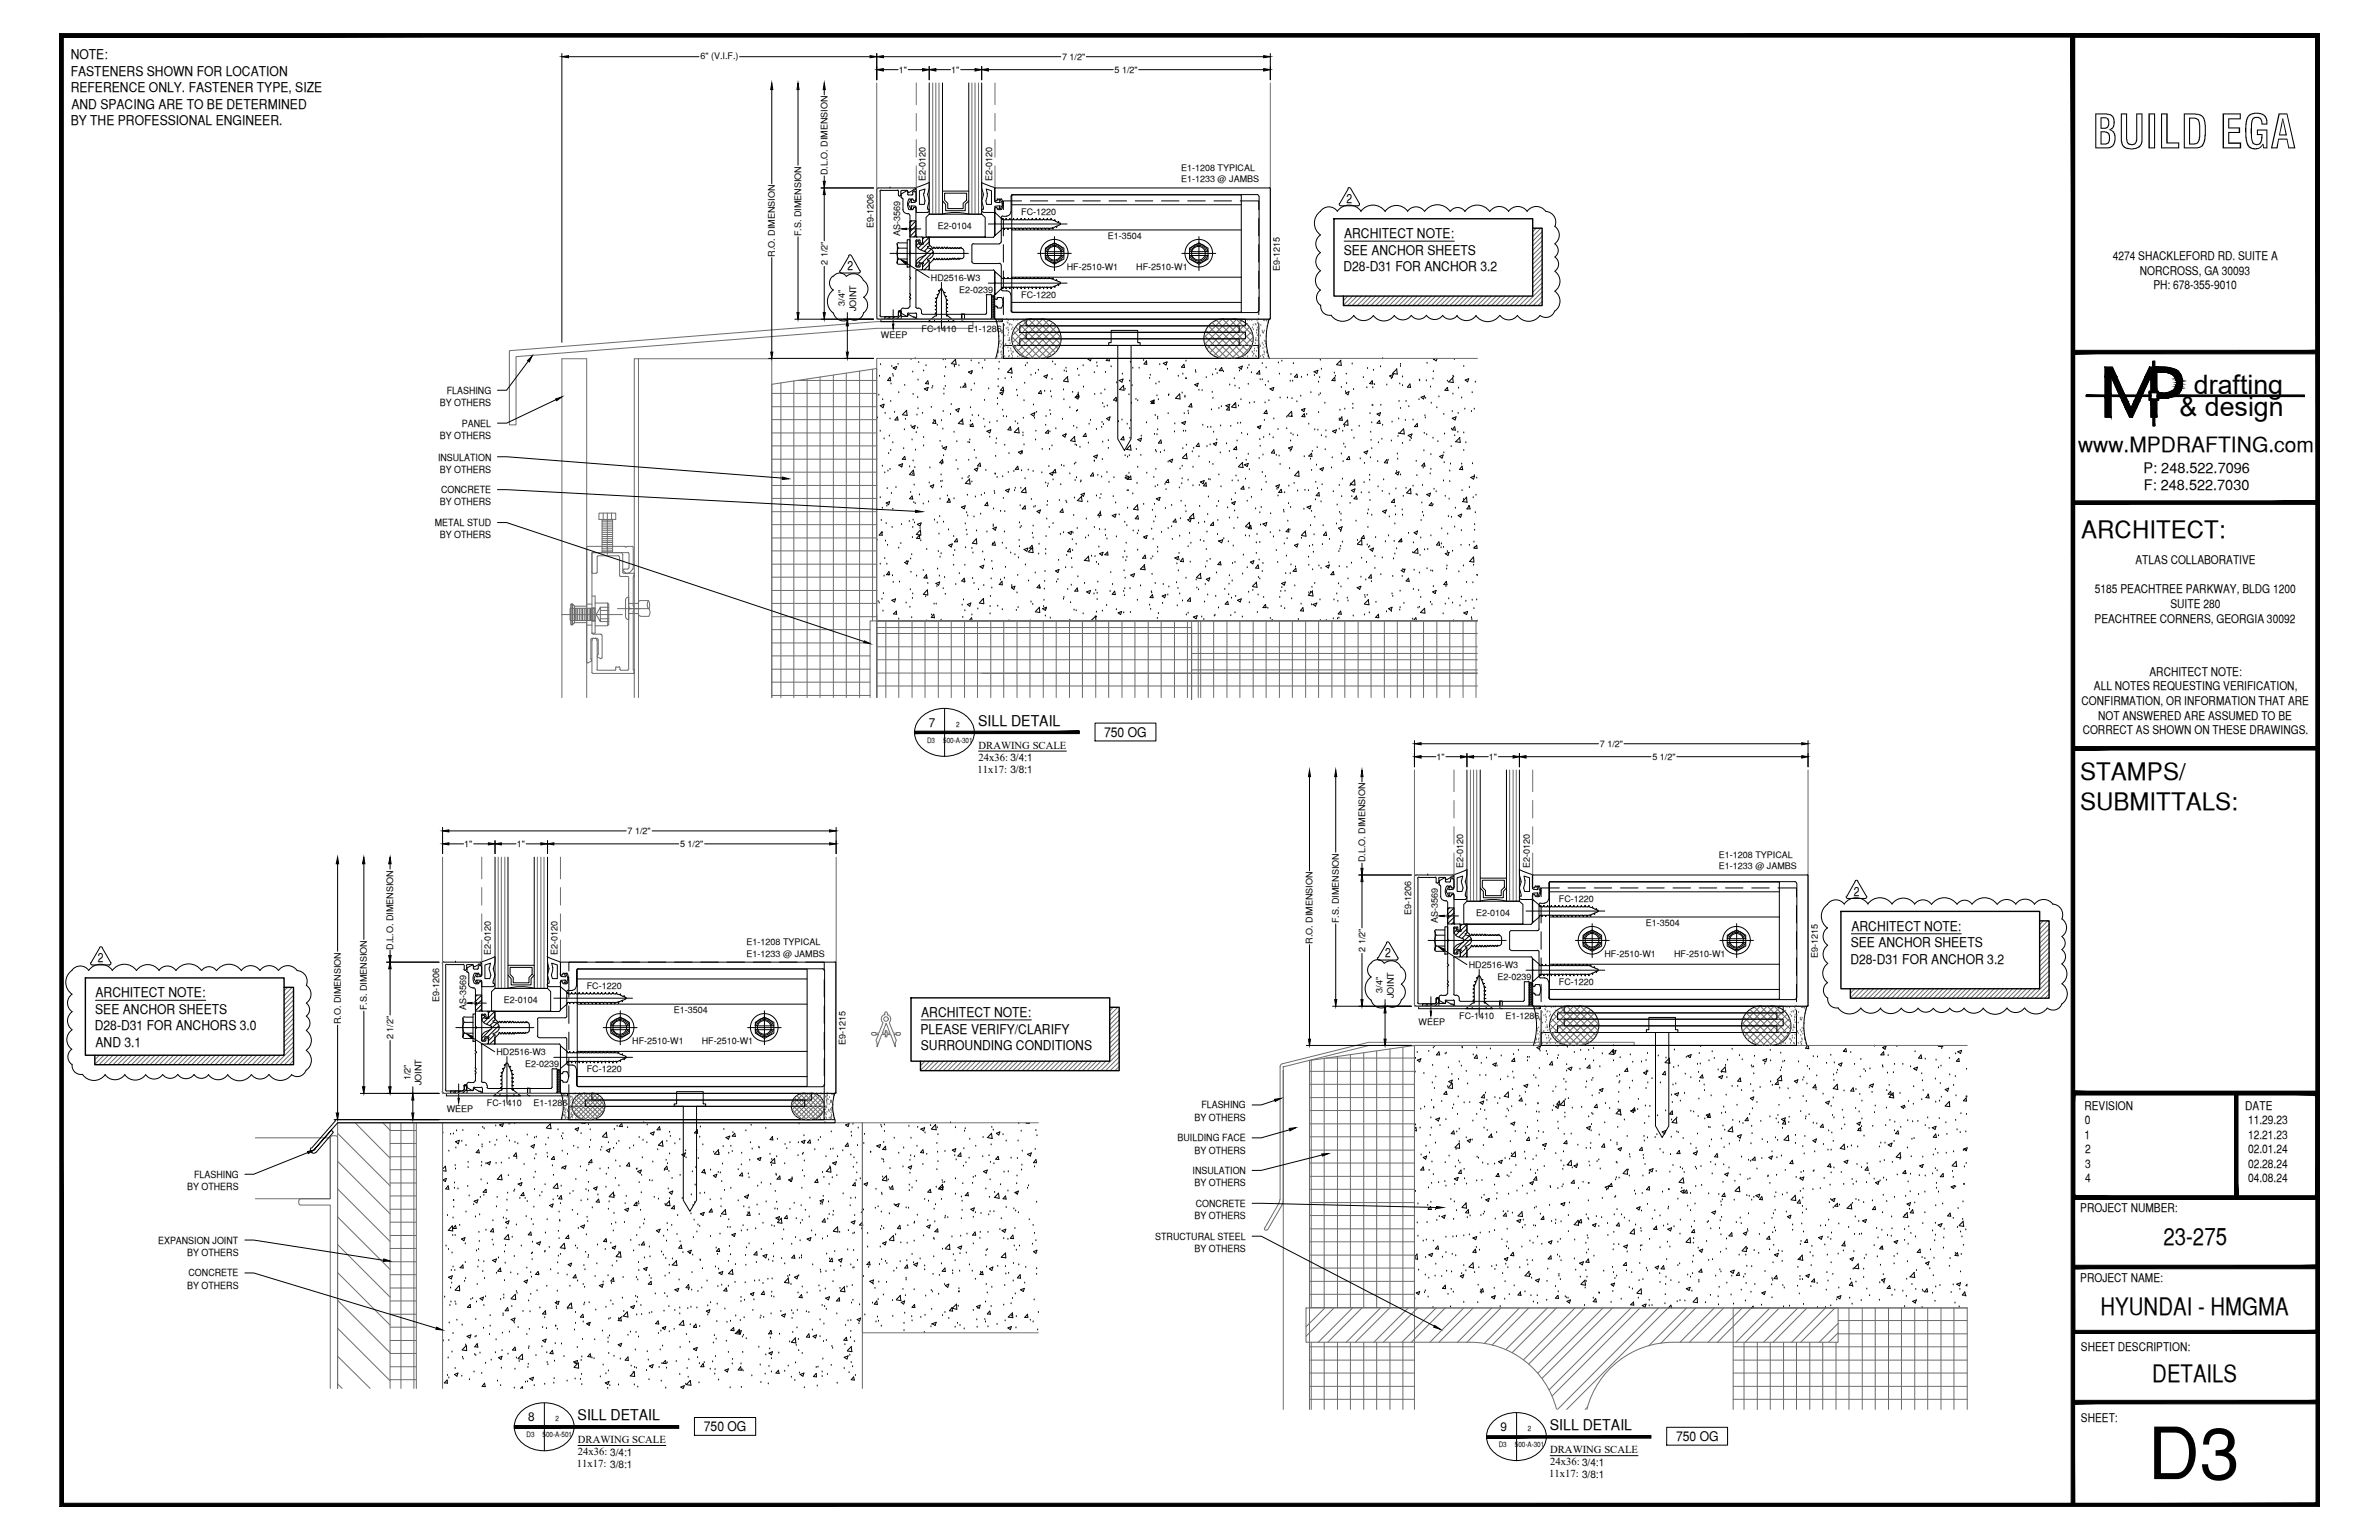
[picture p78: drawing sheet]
<svg xmlns="http://www.w3.org/2000/svg" width="432mm" height="279mm" viewBox="0 0 432 279" stroke-linecap="round" stroke-linejoin="round" font-family="sans-serif">
<defs><g id="words">
<text font-size="13.1" x="389.8" y="268.4">D3</text>
<text font-size="8.5" x="379.8" y="26.9">BUILD EGA</text>
<g font-size="4.9">
<text x="398.2" y="71.5">drafting</text>
<text x="395.6" y="75.5">&amp; design</text>
</g>
<g font-size="4.4">
<text x="377.8" y="97.5">ARCHITECT:</text>
<text x="377.6" y="141.5">STAMPS/</text>
<text x="377.6" y="146.9">SUBMITTALS:</text>
<text x="392.7" y="225.8">23-275</text>
<text x="381.3" y="238.5">HYUNDAI - HMGMA</text>
<text x="390.7" y="250.7">DETAILS</text>
</g>
<text font-size="3.8" x="377.2" y="82">www.MPDRAFTING.com</text>
<g font-size="2.7">
<text x="177.5" y="131.7">SILL DETAIL</text>
<text x="104.8" y="257.7">SILL DETAIL</text>
<text x="281.3" y="259.5">SILL DETAIL</text>
</g>
<g font-size="2.6">
<text x="389.1" y="85.8">P: 248.522.7096</text>
<text x="389.1" y="89">F: 248.522.7030</text>
</g>
<g font-size="2.4">
<text x="12.8" y="10.7">NOTE:</text>
<text x="12.8" y="13.7">FASTENERS SHOWN FOR LOCATION</text>
<text x="12.8" y="16.7">REFERENCE ONLY. FASTENER TYPE, SIZE</text>
<text x="12.8" y="22.7">BY THE PROFESSIONAL ENGINEER.</text>
<text x="13" y="19.7">AND SPACING ARE TO BE DETERMINED</text>
<text x="243.9" y="46.2">SEE ANCHOR SHEETS</text>
<text x="244" y="43.2">ARCHITECT NOTE:</text>
<text x="243.8" y="49.2">D28-D31 FOR ANCHOR 3.2</text>
<text x="200.4" y="133.7">750 OG</text>
<text x="335.9" y="171.9">SEE ANCHOR SHEETS</text>
<text x="336" y="168.8">ARCHITECT NOTE:</text>
<text x="335.9" y="174.9">D28-D31 FOR ANCHOR 3.2</text>
<text x="17.3" y="184">SEE ANCHOR SHEETS</text>
<text x="17.3" y="180.9">ARCHITECT NOTE:</text>
<text x="167.2" y="184.5">ARCHITECT NOTE:</text>
<text x="17.2" y="186.9">D28-D31 FOR ANCHORS 3.0</text>
<text x="17.3" y="189.9">AND 3.1</text>
<text x="167.1" y="187.5">PLEASE VERIFY/CLARIFY</text>
<text x="167.1" y="190.5">SURROUNDING CONDITIONS</text>
<text x="127.8" y="259.7">750 OG</text>
<text x="304.2" y="261.5">750 OG</text>
</g>
<g font-size="2.3">
<text x="244.4" y="36.8">2</text>
<text x="153.8" y="49">2</text>
<text x="336.5" y="162.5">2</text>
<text x="251.4" y="173.7">2</text>
<text x="17.8" y="174.6">2</text>
</g>
<g font-size="2.2">
<text x="383.5" y="47.1">4274 SHACKLEFORD RD. SUITE A</text>
<text x="388.4" y="49.8">NORCROSS, GA 30093</text>
<text x="390.8" y="52.5">PH: 678-355-9010</text>
<text x="380.2" y="107.6">5185 PEACHTREE PARKWAY, BLDG 1200</text>
<text x="387.6" y="102.3">ATLAS COLLABORATIVE</text>
<text x="380.2" y="113">PEACHTREE CORNERS, GEORGIA 30092</text>
<text x="394" y="110.3">SUITE 280</text>
<text x="380" y="125.2">ALL NOTES REQUESTING VERIFICATION,</text>
<text x="390.1" y="122.6">ARCHITECT NOTE:</text>
<text x="168.6" y="131.9">7</text>
<text x="377.8" y="127.9">CONFIRMATION, OR INFORMATION THAT ARE</text>
<text x="380.8" y="130.6">NOT ANSWERED ARE ASSUMED TO BE</text>
<text x="378" y="133.2">CORRECT AS SHOWN ON THESE DRAWINGS.</text>
<text x="378.3" y="201.3">REVISION</text>
<text x="378.4" y="204">0</text>
<text x="407.5" y="201.3">DATE</text>
<text x="408" y="204">11.29.23</text>
<text x="378.3" y="206.6">1</text>
<text x="378.5" y="209.2">2</text>
<text x="408" y="206.6">12.21.23</text>
<text x="408" y="209.2">02.01.24</text>
<text x="378.5" y="211.9">3</text>
<text x="378.5" y="214.5">4</text>
<text x="408" y="211.9">02.28.24</text>
<text x="408" y="214.5">04.08.24</text>
<text x="377.6" y="219.9">PROJECT NUMBER:</text>
<text x="377.6" y="232.5">PROJECT NAME:</text>
<text x="377.7" y="245.2">SHEET DESCRIPTION:</text>
<text x="95.9" y="257.9">8</text>
<text x="377.7" y="257.9">SHEET:</text>
<text x="272.4" y="259.7">9</text>
</g>
<g font-size="1.9">
<text x="177.6" y="135.9">DRAWING SCALE</text>
<text x="177.4" y="140.2">11x17: 3/8:1</text>
<text x="177.6" y="138">24x36: 3/4:1</text>
<text x="104.9" y="261.9">DRAWING SCALE</text>
<text x="281.4" y="263.7">DRAWING SCALE</text>
<text x="104.7" y="266.2">11x17: 3/8:1</text>
<text x="104.9" y="264">24x36: 3/4:1</text>
<text x="281.2" y="268">11x17: 3/8:1</text>
<text x="281.4" y="265.8">24x36: 3/4:1</text>
</g>
<g font-size="1.8">
<text x="81.1" y="71.4">FLASHING</text>
<text x="79.8" y="73.7">BY OTHERS</text>
<text x="83.8" y="77.4">PANEL</text>
<text x="79.5" y="83.6">INSULATION</text>
<text x="79.8" y="79.6">BY OTHERS</text>
<text x="79.8" y="85.7">BY OTHERS</text>
<text x="80.1" y="89.5">CONCRETE</text>
<text x="78.9" y="95.4">METAL STUD</text>
<text x="79.8" y="91.7">BY OTHERS</text>
<text x="79.8" y="97.7">BY OTHERS</text>
<text x="216.8" y="203.3">BY OTHERS</text>
<text x="218.1" y="201.1">FLASHING</text>
<text x="213.7" y="207.1">BUILDING FACE</text>
<text x="216.8" y="209.3">BY OTHERS</text>
<text x="34" y="215.9">BY OTHERS</text>
<text x="35.2" y="213.7">FLASHING</text>
<text x="216.5" y="213">INSULATION</text>
<text x="216.8" y="215.2">BY OTHERS</text>
<text x="216.8" y="221.2">BY OTHERS</text>
<text x="217" y="218.9">CONCRETE</text>
<text x="28.7" y="225.6">EXPANSION JOINT</text>
<text x="34" y="227.8">BY OTHERS</text>
<text x="209.7" y="224.9">STRUCTURAL STEEL</text>
<text x="216.8" y="227.1">BY OTHERS</text>
<text x="34" y="233.8">BY OTHERS</text>
<text x="34.2" y="231.6">CONCRETE</text>
</g>
<g font-size="1.6">
<text x="127.1" y="10.7">6&quot; (V.I.F.)</text>
<text x="192.8" y="10.9">7 1/2&quot;</text>
<text x="163.1" y="13.3">1&quot;</text>
<text x="172.7" y="13.3">1&quot;</text>
<text x="202.3" y="13.3">5 1/2&quot;</text>
<text x="150.2" y="31.8" transform="rotate(-90 150.2 31.8)">D.L.O. DIMENSION</text>
<text x="168" y="32.8" transform="rotate(-90 168 32.8)">E2-0120</text>
<text x="180.1" y="32.8" transform="rotate(-90 180.1 32.8)">E2-0120</text>
<text x="214.4" y="31.1">E1-1208 TYPICAL</text>
<text x="214.4" y="33.1">E1-1233 @ JAMBS</text>
<text x="158.6" y="41.3" transform="rotate(-90 158.6 41.3)">E9-1206</text>
<text x="170.2" y="41.5">E2-0104</text>
<text x="185.4" y="39.1">FC-1220</text>
<text x="140.7" y="46.6" transform="rotate(-90 140.7 46.6)">R.O. DIMENSION</text>
<text x="145.4" y="42.9" transform="rotate(-90 145.4 42.9)">F.S. DIMENSION</text>
<text x="163.4" y="42.8" transform="rotate(-90 163.4 42.8)">AS-3569</text>
<text x="201.1" y="43.3">E1-3504</text>
<text x="150.2" y="48.1" transform="rotate(-90 150.2 48.1)">2 1/2&quot;</text>
<text x="169" y="50.9">HD2516-W3</text>
<text x="174.1" y="53.1">E2-0239</text>
<text x="193.6" y="48.9">HF-2510-W1</text>
<text x="206.2" y="48.9">HF-2510-W1</text>
<text x="232.3" y="49.1" transform="rotate(-90 232.3 49.1)">E9-1215</text>
<text x="153.4" y="55.5" transform="rotate(-90 153.4 55.5)">3/4&quot;</text>
<text x="155.4" y="56.5" transform="rotate(-90 155.4 56.5)">JOINT</text>
<text x="185.4" y="54.1">FC-1220</text>
<text x="159.9" y="61.3">WEEP</text>
<text x="167.3" y="60.3">FC-1410</text>
<text x="175.6" y="60.3">E1-1286</text>
<text x="260.7" y="137.9">1&quot;</text>
<text x="270.3" y="137.9">1&quot;</text>
<text x="290.4" y="135.5">7 1/2&quot;</text>
<text x="299.9" y="137.9">5 1/2&quot;</text>
<text x="84.3" y="153.7">1&quot;</text>
<text x="93.8" y="153.7">1&quot;</text>
<text x="113.9" y="151.3">7 1/2&quot;</text>
<text x="123.4" y="153.7">5 1/2&quot;</text>
<text x="312" y="155.7">E1-1208 TYPICAL</text>
<text x="247.8" y="156.5" transform="rotate(-90 247.8 156.5)">D.L.O. DIMENSION</text>
<text x="265.6" y="157.4" transform="rotate(-90 265.6 157.4)">E2-0120</text>
<text x="277.7" y="157.4" transform="rotate(-90 277.7 157.4)">E2-0120</text>
<text x="312" y="157.7">E1-1233 @ JAMBS</text>
<text x="243" y="167.5" transform="rotate(-90 243 167.5)">F.S. DIMENSION</text>
<text x="256.2" y="166" transform="rotate(-90 256.2 166)">E9-1206</text>
<text x="261" y="167.4" transform="rotate(-90 261 167.4)">AS-3569</text>
<text x="267.9" y="166.2">E2-0104</text>
<text x="283" y="163.7">FC-1220</text>
<text x="298.7" y="168">E1-3504</text>
<text x="71.4" y="172.3" transform="rotate(-90 71.4 172.3)">D.L.O. DIMENSION</text>
<text x="89.1" y="173.2" transform="rotate(-90 89.1 173.2)">E2-0120</text>
<text x="101.2" y="173.2" transform="rotate(-90 101.2 173.2)">E2-0120</text>
<text x="135.5" y="171.5">E1-1208 TYPICAL</text>
<text x="135.5" y="173.5">E1-1233 @ JAMBS</text>
<text x="238.3" y="171.3" transform="rotate(-90 238.3 171.3)">R.O. DIMENSION</text>
<text x="247.8" y="172.7" transform="rotate(-90 247.8 172.7)">2 1/2&quot;</text>
<text x="291.2" y="173.5">HF-2510-W1</text>
<text x="303.8" y="173.5">HF-2510-W1</text>
<text x="329.9" y="173.7" transform="rotate(-90 329.9 173.7)">E9-1215</text>
<text x="106.5" y="179.5">FC-1220</text>
<text x="266.6" y="175.6">HD2516-W3</text>
<text x="271.8" y="177.8">E2-0239</text>
<text x="283" y="178.8">FC-1220</text>
<text x="61.8" y="185.9" transform="rotate(-90 61.8 185.9)">R.O. DIMENSION</text>
<text x="66.6" y="183.3" transform="rotate(-90 66.6 183.3)">F.S. DIMENSION</text>
<text x="79.7" y="181.8" transform="rotate(-90 79.7 181.8)">E9-1206</text>
<text x="84.6" y="183.3" transform="rotate(-90 84.6 183.3)">AS-3569</text>
<text x="91.4" y="182">E2-0104</text>
<text x="122.3" y="183.8">E1-3504</text>
<text x="251" y="180.1" transform="rotate(-90 251 180.1)">3/4&quot;</text>
<text x="253" y="181.1" transform="rotate(-90 253 181.1)">JOINT</text>
<text x="257.5" y="186">WEEP</text>
<text x="264.9" y="184.9">FC-1410</text>
<text x="273.2" y="184.8">E1-1286</text>
<text x="71.4" y="188.5" transform="rotate(-90 71.4 188.5)">2 1/2&quot;</text>
<text x="90.1" y="191.4">HD2516-W3</text>
<text x="114.7" y="189.4">HF-2510-W1</text>
<text x="127.4" y="189.4">HF-2510-W1</text>
<text x="153.5" y="189.5" transform="rotate(-90 153.5 189.5)">E9-1215</text>
<text x="74.5" y="196" transform="rotate(-90 74.5 196)">1/2&quot;</text>
<text x="76.5" y="196.9" transform="rotate(-90 76.5 196.9)">JOINT</text>
<text x="95.3" y="193.6">E2-0239</text>
<text x="106.5" y="194.6">FC-1220</text>
<text x="81.1" y="201.8">WEEP</text>
<text x="88.4" y="200.7">FC-1410</text>
<text x="96.8" y="200.7">E1-1286</text>
</g>
<g font-size="1.3">
<text x="173.5" y="131.9">2</text>
<text x="168.3" y="134.7">D3</text>
<text x="171.2" y="134.7">500-A-301</text>
<text x="100.8" y="257.9">2</text>
<text x="95.6" y="260.7">D3</text>
<text x="98.5" y="260.7">500-A-501</text>
<text x="272" y="262.6">D3</text>
<text x="275" y="262.6">500-A-301</text>
<text x="277.3" y="259.7">2</text>
</g>
</g></defs>
<!-- layer: SURROUNDING CONDITIONS -->
<g fill="none" stroke="#6c6c6c" stroke-width=".18">
<path d="M92.5 63.6l66.6-5.2h17.5v1.2h-17.4l-65.5 5.1v12.4h-1.2zM115.9 65.1v61.5M140.1 78.5h19M140.1 76.1h19M140.1 73.8h19M140.1 71.4h19M141.7 69.5v57.1M144.1 69.1v57.5M144.8 69h14.3M146.5 68.8v57.8M148.8 68.4v58.2M151.3 68.1v58.5"/>
<path d="M153.6 67.7v58.9M156 67.3v59.3M158.4 67v45.6M268.2 65h-109.1v47.6h109.1h-109.1v14M106.6 99.1l-.1 .1M106.6 99.1h3.4M108.7 93.1h3.1v1.1h-3.1zM109.3 94.2v5.9l.1 .2M109.3 99.9h1.9M109.3 99.6h1.9M109.3 99.2h1.9M109.3 98.8h1.9"/>
<path d="M109.3 98.4h1.9M109.3 98.1h1.9M109.3 97.7h1.9M109.3 97.3h1.9M109.3 97h1.9M109.3 96.6h1.9M109.3 96.2h1.9M109.3 95.8h1.9M109.3 95.4h1.9M109.3 95.1h1.9M109.3 94.7h1.9M109.3 94.4h1.9"/>
<path d="M109.5 93.1v1.1M110 99.1v.1M110 99.1l.2 .2M110.1 99.2h.2M110.2 93.1v7.5M110.4 99.1l-.1 .2M111 93.1v1.1M111.2 94.2v5.9l-.1 .2M113.3 99.1l.1 .1M113.3 99.1l-2.8 .1M113.4 99.1l.1 .2M113.5 99.2h.1"/>
<path d="M113.8 99.1l-.1 .2M113.9 99.1l-.1 .1M113.9 99.1h.9M114.8 99.1l.1 .1M114.9 99.3v3.9M140.1 99.9h19M140.1 97.6h19M140.1 95.2h19M140.1 92.8h19M140.1 90.4h19M140.1 88.1h19M140.1 85.7h19"/>
<path d="M140.1 83.3h19M140.1 80.9h19M102 111.5h11M103.9 109.6v.8M103.9 112.6v.7M103.9 110.4v2.2M104.3 110l-.4-.4h-.3v3.7h.3l.4-.3M104.3 110v3M104.3 110h2.2M104.3 113h2.2M104.5 110.4v2.2M104.8 110.4v2.2"/>
<path d="M105.2 110.4v2.2M105.5 110.4v2.2M105.7 110.4v2.2M106 110.4v2.2M106.4 110.4v2.2M106.5 109.6h.9M106.5 113.4h.9M106.6 110.4v2.2M106.9 110.4v2.2M107.3 110.4v2.2v-2.2M107.3 116v3.5M107.3 119.6l.1 .1"/>
<path d="M107.3 119.7v.3l-.7 .3-.1-.2M107.4 115.8l-.1 .2M107.4 114.8l.2 .2M107.4 103.9h.1M107.4 110.3h.6M107.4 112.7h.6M107.4 115.8h1M107.4 116.2v5.8M107.6 115.9l-.1 .2M107.6 110.4v2.2M107.6 104h.7M107.6 100.2l-.2 .2v14.5h.6v-6.8h-.6"/>
<path d="M107.6 100.3h6.4M107.6 115.1h1.5M107.7 115.8h-.1M107.8 110.4v2.2M108 109.4h2.3v4.1h-2.3M108 110.4h-4.5v2.1l.1 .1h4.4M108.1 115.8h.1M108.2 115.9l.1 .2M108.3 103.9h-.1M108.4 115.8l.1 .2M108.4 116.2v5.3M108.5 119.2l.5 .3"/>
<path d="M108.5 118.8l-.1 .2 .1 .2M108.5 118.7v.1M108.6 100.8l-.2 .2v2.9M108.6 100.8h3.7M108.6 116v2.7M109 110.2v2.6l-.8-1.3zM109 110.2h1.5M109 112.8h1.5M109 110.7h1.5M109 112.3h1.5M109.1 115.1l.1 .1M109.2 119.3l-.2 .2"/>
<path d="M109.3 115.3v4.1M109.3 100.1h1.9M110.3 109.4l.1 .2M110.4 113.3l-.1 .2M110.5 109.6v3.7M112.1 110.4h5.6M112.2 100.8l.2 .2M112.5 101v3.5M112.5 104.4l.1 .1M112.6 104.6h1.4M112.7 100.2l.1 .1M112.9 100.3l.1 .3"/>
<path d="M113 100.6v3.3h.1M113.2 104h1.9M113.2 103.6l.3 .3M113.3 103.3h-.2v.2M113.3 103.3h.7M113.5 103.9h.1M113.5 111.9l.3 .4 .3 .1M113.5 108.9v3M114 104.6v.1M114 100.2l.1 .2M114.1 108.3l-.5 .3-.1 .3M114.1 103l-.1 .2"/>
<path d="M114.1 110.3l.1 .1-.1 .1M114.1 110.7v10.8M114.1 109.5h1.8M114.1 104.7v7.8M114.1 111.3h1.8M114.1 110.1l.1 .1M114.1 110.2l.1 .2-.1 .1M114.1 103.9h.1M114.2 110.6h-.1M114.2 100.4v2.7M114.9 103.3l-.7 .6M114.9 103.2h-.1"/>
<path d="M114.9 109.9a.98 .98 0 0 1 0 1M114.9 111v10.5M114.9 104.7v5.1M115 110.9l-.1 .1M115 104.6l-.1 .1M115 103.9l.1 .1M115.1 104.6h.1M115.1 104.4l-.1 .1M115.9 111.4v.2l.3 .2M117.7 108.9a1.81 1.81 0 0 1 .1 1.6M117.7 109a1.24 1.24 0 0 0 0 1.4M117.7 109h-1.5l-.3 .1v.2"/>
<path d="M117.8 110.4a1.24 1.24 0 0 1 0 1.4h-1.5M140.1 119h17.8M140.1 116.6h17.8M140.1 114.2h17.8M140.1 111.9h19M140.1 109.5h19M140.1 107.1h19M140.1 104.7h19M140.1 102.4h19M159.1 119.7h109.1M159.1 117.3h109.1M159.1 114.9h109.1"/>
<path d="M159.1 111.5v15.1M160.8 112.6v14M163.1 112.6v14M165.5 112.6v14M167.9 112.6v14M170.3 112.6v14M172.7 112.6v14M175.1 112.6v14M177.4 112.6v14M179.8 112.6v14M182.2 112.6v14M184.6 112.6v14"/>
<path d="M186.9 112.6v14M189.4 112.6v14M191.7 112.6v14M194.1 112.6v14M196.5 112.6v14M198.9 112.6v14M201.2 112.6v14M203.6 112.6v14M206 112.6v14M208.4 112.6v14M210.8 112.6v14M213.2 112.6v14"/>
<path d="M215.5 112.6v14M216.3 112.6v14.3v-13h-57.2v12.7M216.3 118.6h51.9M217.9 112.6v14M220.3 112.6v14M222.7 112.6v14M225 112.6v14M227.5 112.6v14M229.8 112.6v14M232.2 112.6v14M234.6 112.6v14M237 112.6v14"/>
<path d="M239.3 112.6v14M241.7 112.6v14M244.1 112.6v14M246.5 112.6v14M248.9 112.6v14M251.3 112.6v14M253.6 112.6v14M256 112.6v14M258.4 112.6v14M260.8 112.6v14M263.1 112.6v14M265.6 112.6v14"/>
<path d="M267.9 112.6v14M102 126.6v-61.5h4.5v61.5M107.4 122l.1 .1M107.6 122.2h7.5M108.3 121.4l.1 .1M108.5 121.6h3.2M111.8 121.1v.4M111.8 121.4l-.1 .1M111.9 121l-.1 .1M111.9 121h.5M112.4 121l.1 .1M112.5 121.1v.4"/>
<path d="M112.5 121.4l.1 .1M112.6 121.6h1.4M114 121.4v.1M114.9 121.4l.2 .2M115.1 121.6h.1M115.1 122l-.1 .1M115.1 126.6v-61.5h25v61.5v-56.9l19-2.8v59.7M140.1 126.2h17.8M140.1 123.8h17.8M140.1 121.4h17.8M157.9 126.6v-14h59.6v14M159.1 124.5h109.1"/>
<path d="M159.1 122.1h109.1M178.2 122.2h90M216.3 121.5h51.9M232.3 193.5v24.2M232.8 193l-.2 .1-.3 .5M232.9 193l15.5-3.9h48.2v.6h-48.1l-15.6 3.8M232.9 193.5h.1M232.9 193.5v62.2M237.7 199.1h19M237.7 196.7h19M237.7 194.4h19M238 192.3v45"/>
<path d="M240.3 192v45.3M240.6 192h16.1M242.8 191.6v45.7M245.1 191.3v46M247.5 191v46.3M249.9 190.7v46.6M252.3 190.3v47M254.6 190v47.3M357.1 189.7h-100.4v47.6h100.4M46.4 206.4h13.5v11.1h-13.5M61.3 205.6l9.5 9.5M61.3 210.7l9.5 9.5"/>
<path d="M61.3 215.7l9.5 9.5M64.5 203.7l6.3 6.4M69.5 203.7l1.3 1.3M70.8 219.4h4.8M70.8 217h4.8M70.8 214.6h4.8M70.8 212.2h4.8M70.8 209.9h4.8M70.8 207.5h4.8M70.8 205.1h4.8M70.8 203.7h9.5M72.8 203.7v48.2"/>
<path d="M75.1 203.7v48.2M75.6 203.7v48.2M188.5 203.7h-32v38.1h32M232.2 218.2l-2.6 4.6M232.3 217.6l-.2 .6M232.7 218.6l-2.6 4.5M232.9 217.6l-.2 1M237.7 218.2h19M237.7 215.8h19M237.7 213.4h19M237.7 211h19M237.7 208.7h19"/>
<path d="M237.7 206.2h19M237.7 203.9h19M237.7 201.5h19M61.3 220.8l9.5 9.5M61.3 225.8l9.5 9.5M61.3 230.9l9.5 9.5M61.3 235.9l9.5 9.5M70.8 238.4h4.8M70.8 236h4.8M70.8 233.7h4.8M70.8 231.3h4.8M70.8 228.9h4.8"/>
<path d="M70.8 226.5h4.8M70.8 224.2h4.8M70.8 221.7h4.8M229.5 222.8a.29 .29 0 0 0 .1 .4 .29 .29 0 0 0 .4-.1M230 223.1h.1M237.1 237.3l-.1 .1M237.7 237.2h19M237.7 234.8h19M237.7 232.5h19M237.7 230.1h19M237.7 227.7h19M237.7 225.3h19"/>
<path d="M237.7 222.9h19M237.7 220.5h19M240.5 237.3l-3.5 3.4M242.1 237.3l-5.1 5.1M245.5 237.3l-6.2 6.2M247.2 237.3l-6.2 6.2M250.6 237.3l-6.3 6.2M252.2 237.3l-6.2 6.2M255.6 237.3l-6.2 6.2M257.3 237.3l-6.2 6.2M260.7 237.3l-6.3 6.2M262.3 237.3l-6.1 6.2"/>
<path d="M265.7 237.3l-6.2 6.2M267.4 237.3l-6.2 6.2M270.8 237.3l-6.3 6.2M272.4 237.3l-6.1 6.2M275.8 237.3l-6.4 6.4M277.5 237.3l-6.7 6.7M280.9 237.3l-7.6 7.6M282.5 237.3l-8.1 8.1M285.9 237.3l-9.4 9.4M287.6 237.3l-10.1 10.2M291 237.3l-11.9 11.8M292.7 237.3l-12.8 12.8"/>
<path d="M296 237.3l-14.8 14.9M297.7 237.3l-16 15.9M301.1 237.3l-18.4 18.4M302.8 237.3l-18.4 18.4M306.1 237.3l-6.8 6.9M307.8 237.3l-6.4 6.4M311.1 237.3l-6.2 6.2M312.9 237.3l-6.3 6.2M316.2 237.3l-6.2 6.2M317.9 237.3l-6.2 6.2M321.2 237.3l-6.1 6.2M323 237.3l-6.3 6.2"/>
<path d="M326.3 237.3l-6.2 6.2M328 237.3l-6.2 6.2M331.3 237.3l-6.1 6.2M333.1 237.3l-6.3 6.2M333.6 239.6h23.5M335.6 237.3v18.4M338 237.3v18.4M340.4 237.3v18.4M342.8 237.3v18.4M345.1 237.3v18.4M347.5 237.3v18.4M349.9 237.3v18.4"/>
<path d="M352.3 237.3v18.4M354.6 237.3v18.4M357.1 237.3h-42.5v18.4M357.1 237.3v18.4M59.9 251.9v-33.3h-5.3a.33 .33 0 0 1-.4-.4v-.4l.3-.3h5.4v-11.1l.4-.3h.6a.33 .33 0 0 1 .4 .3v45.5v-48.2h9.5v48.2M61.3 241l9.5 9.5M61.3 246.1l5.9 5.8M61.3 251.1l.8 .8M70.8 250.3h4.8M70.8 248h4.8M70.8 245.6h4.8M70.8 243.2h4.8"/>
<path d="M70.8 240.8h4.8M80.3 251.9v-48.2h76.2v48.2M237.7 255.7v-63.3l19-2.7v66M237.7 253.9h19M237.7 251.5h19M237.7 249.1h19M237.7 246.8h19M237.7 244.3h19M238 243.5v12.2M240.3 243.5v12.2M242.8 243.5v12.2M245.1 243.5v12.2"/>
<path d="M247.5 243.5v12.2M249.9 243.5v12.2M252.3 243.5v12.2M254.6 243.5v12.2M266.9 243.5a16.2 16.2 0 0 1 15.6 12.2M266.9 243.5h-29.9v-6.2h96.6v6.2h-29.9a16.2 16.2 0 0 0-15.7 12.2M288.2 255.3l-.5 .4M314.6 253.9h42.5M314.6 251.5h42.5M314.6 249.1h42.5M314.6 246.8h42.5M314.6 244.3h42.5"/>
<path d="M316.5 243.5v12.2M319 243.5v12.2M321.3 243.5v12.2M323.7 243.5v12.2M326.1 243.5v12.2M328.5 243.5v12.2M330.8 243.5v12.2M333.2 243.5v12.2M333.6 242h23.5M333.6 240.1l-3.4 3.4M333.6 241.8l-1.7 1.7"/>
</g>
<g fill="none" stroke="#000" stroke-width=".18">
<path d="M159.3 75.8h.1M159.5 71.7h.1M159.6 68.3h.1M159.8 78.2h.1M159.8 73.6l.7-.3-.2 .7zM159.8 66.2h.1M160.2 72.5h.1M160.5 79.6h.1M160.7 75h.1M161.4 79.1h.1M161.5 76h.1M161.5 68.5l.2 .6-.6-.1z"/>
<path d="M161.7 72.8h.1M161.7 69.7h.1M161.9 66.5h.1M162.1 67.9h.1M162.1 68.3h.1M162.1 66.7l.7-.2-.2 .6zM162.4 74.8h.1M162.9 75.6l.1 .6h-.6zM163 66.1h.1M163.1 71.2h.1M164.1 78h.1M164.2 69.9h.1"/>
<path d="M164.3 76.1h.1M164.5 74.5l.2 .9-.9-.2M164.6 74.4l-.8 .8M165.4 65.2h.1M165.4 77.3h.1M165.5 77.5l.6-.3-.2 .6zM165.5 79.8h.1M165.7 67.5h.1M165.7 71.6h.1M166.1 65.1h.1M166.3 78.5h.1M166.4 75.3h.1"/>
<path d="M166.6 72.1h.1M166.6 77.7h.1M166.6 69h.1M166.6 74.2h.1M166.8 65.8h.1M167.4 75h.1M167.6 67.3h.1M167.6 79.4h.1M167.8 70.5l.7-.2-.2 .6zM168.1 66.4h.1M168.4 69.1l.1 .6-.5-.1zM169 73.9h.1"/>
<path d="M169.2 70.4h.1M169.3 70.1h.1M169.5 76.3h.1M169.7 76.2l.2 .6h-.6zM170.1 77.2h.1M170.9 76.3h.1M171.1 77.9h.1M171.2 74.7h.1M171.2 65.3h.1M171.3 71.5h.1M171.3 70.6h.1M171.4 68.3h.1"/>
<path d="M171.6 65.2h.1M171.6 70.1h.1M171.6 66.7h.1M172.5 75.2h.1M172.7 73.4h.1M173.2 78.4h.1M173.2 66.5h.1M173.2 66.4h.1M173.4 65.2l.1 .9-.8-.1M173.5 65.2l-.8 .7M173.5 74.4l.6-.3-.2 .6zM174.1 66.4h.1"/>
<path d="M174.4 70.4h.1M174.6 76.5h.1M174.7 76.1l.1 .9-.9-.2M174.8 76l-.8 .8M175.1 69.7h.1M175.3 69.7v.5h-.5zM175.8 67.5l.7-.3-.2 .6zM176 79.8h.1M176.1 77.2h.1M176.1 74h.1M176.1 76.4h.1M176.3 70.8h.1"/>
<path d="M176.3 65.5h.1M176.4 67.6h.1M176.5 75.4h.1M176.5 76.8l.2 .6-.6-.1zM176.8 69.7h.1M177.6 75.4h.1M177.7 65.9h.1M178.3 66.8h.1M178.6 76.1h.1M178.7 72.6h.1M178.8 65.4h.1M178.8 77.5h.1"/>
<path d="M179.1 78.2l.7-.2-.2 .5zM179.5 70.5h.1M179.6 79.3h.1M179.6 76.7h.1M180.8 79.6h.1M181 76.5h.1M181 73.3h.1M181 72.3h.1M181.2 70.2h.1M181.2 68.8h.1M181.3 67h.1M181.4 65.7h.1"/>
<path d="M181.5 71.3l.6-.2-.2 .5zM182 74.4h.1M182.1 70.2l.1 .7-.6-.1zM182.1 75.6h.1M182.4 68.7h.1M182.7 75.6h.1M183.4 67h.1M183.4 77.4l.1 .6h-.6zM183.6 68.5h.1M183.6 66.8l.1 .9-.8-.1M183.6 66.7l-.7 .8M183.7 65.1h.1"/>
<path d="M184.3 76.5h.1M184.5 70.8h.1M184.7 71.8h.1M184.7 76.9h.1M184.8 77.6l.2 .9-.9-.1M184.9 77.6l-.8 .8M185.7 79.1h.1M185.7 78.5h.1M185.7 75.9h.1M185.9 72.7h.1M186 69.5h.1M186.1 66.4h.1"/>
<path d="M186.4 65.9h.1M187.1 68.1h.1M187.1 75.2l.7-.3-.2 .6zM187.6 73.5h.1M187.8 75.9h.1M188 67.8h.1M188 79.8h.1M188 78.2h.1M188.2 74.8h.1M188.5 67.2h.1M188.9 70.9l.1 .5h-.5zM189.5 68.3l.6-.3-.2 .6z"/>
<path d="M189.6 71h.1M189.7 78.5l.5-.5 .1 .6zM189.8 77.2h.1M189.9 75.6h.1M190.6 78.4h.1M190.6 74.5h.1M190.7 75.2h.1M190.7 71.1h.1M190.8 72h.1M190.9 68.8h.1M191.1 65.7h.1M191.5 66.2h.1"/>
<path d="M191.6 77.8h.1M192.8 76.1h.1M192.8 79l.7-.3-.2 .6zM193 70.7h.1M193.1 72.5h.1M193.2 67.3h.1M193.5 66.8h.1M193.5 78.9h.1M193.5 67.4h.1M193.7 68.3l.2 1-.9-.1M193.8 68.3l-.8 .8M194.2 74h.1"/>
<path d="M194.7 71.2h.1M194.9 77.3h.1M195 79.2l.1 .9-.8-.2 .8-.7M195.1 72.1l.7-.3-.2 .6zM195.4 74.6h.1M195.5 77.7h.1M195.6 74.5h.1M195.6 67h.1M195.7 71.3h.1M195.7 71.4l.1 .7-.5-.1zM195.8 68.1h.1M196.6 66.4h.1"/>
<path d="M196.7 70.2h.1M197 78.6l.2 .6h-.6zM197.7 77h.1M197.8 65l-.3 .2 .4 .3 .2-.5M197.9 76.3h.1M198.6 67.6h.1M198.7 71.6h.1M199 77.9h.1M199.1 65.8h.1M199.1 66.5h.1M199.8 71.4h.1M200 77.5h.1"/>
<path d="M200 76.6h.1M200.2 73.2h.1M200.3 77h.1M200.4 73.9h.1M200.5 70.7h.1M200.7 67.6h.1M200.9 75.9l.6-.3-.2 .7zM201 73.7h.1M201.1 65l-.3 .4 .6 .1-.1-.5M201.2 79.9h.1M201.7 66.5h.1M202.6 72.9h.1"/>
<path d="M202.6 72.1l.1 .5h-.6zM202.7 69.5h.1M203 76.5h.1M203.1 69l.7-.2-.2 .5zM203.6 76.2h.1M203.7 67.9h.1M203.9 79.2l.1 .6h-.5zM203.9 69.9l.1 .9-.8-.1 .8-.8M204.2 70.6h.1M204.6 77h.1M204.9 71.6h.1M205 69.2h.1"/>
<path d="M205 77.8h.1M205.1 79.5h.1M205.2 65.7h.1M205.2 76.3h.1M205.4 73.2h.1M205.5 70h.1M205.6 66.8h.1M206.2 72.5h.1M206.5 72.7h.1M206.5 79.8l.7-.3-.2 .6zM206.8 66.8h.1M207.1 79.1h.1"/>
<path d="M207.6 65.4h.1M208.1 76.7h.1M208.1 65.5l.1 .6-.6-.1zM208.7 68.6h.1M208.8 68.1h.1M208.9 72.8l.6-.2-.2 .6zM209.4 72.6l.1 .6h-.6zM209.5 78.8h.1M209.7 75.4h.1M209.8 69.7h.1M210 78.9h.1M210 71.8h.1"/>
<path d="M210.1 75.7h.1M210.1 78h.1M210.1 76h.1M210.2 72.5h.1M210.4 69.3h.1M210.5 66.2h.1M210.7 79.8l.1 .6h-.6zM211.1 65.9l.7-.2-.2 .5zM211.9 67h.1M212 75.1h.1M212.1 71.8h.1M212.2 71.6h.1"/>
<path d="M213.2 78.4h.1M213.2 76.9h.1M213.9 68.3h.1M214.1 71.4l-.7 .9 .8 .1-.1-.9M214.5 76.7l.7-.2-.2 .5zM214.6 71.3h.1M214.7 67.9h.1M214.8 78.2h.1M214.9 66.1l.1 .6-.6-.1zM214.9 75.1h.1M215.1 71.9h.1M215.1 72.1h.1"/>
<path d="M215.2 68.7h.1M215.2 78.2h.1M215.3 65.5h.1M215.3 68.7h.1M215.6 74.6h.1M215.7 75.1h.1M216.2 73.2l.1 .7-.5-.1zM216.9 69.8l.6-.3-.2 .6zM217 67.2h.1M217 67.6h.1M217.6 70.8h.1M218.2 70.9h.1"/>
<path d="M218.3 77.2h.1M218.9 68.5h.1M219.2 77.5h.1M219.8 77.5h.1M219.9 74.4h.1M220 71.2h.1M220.1 68h.1M220.2 72.3h.1M220.3 78.4h.1M220.7 67.1h.1M220.9 79.8h.1M220.9 67.8h.1"/>
<path d="M221.2 74.1h.1M221.6 77.3h.1M221.7 73.8h.1M221.7 66.7l.2 .5h-.6zM222.1 67.4h.1M222.5 73.6l.7-.3-.2 .6zM223.1 73.9v.5h-.5zM223.2 69.8h.1M223.4 77.3h.1M224 68.7h.1M224.1 73.5h.1M224.2 70h.1"/>
<path d="M224.3 73l-.7 .8M224.3 73.1v.9l-.8-.1M224.7 76.8h.1M224.8 73.7h.1M224.9 66.7l.6-.3-.2 .6zM224.9 70.5h.1M225 67.3h.1M225.2 76.8h.1M225.2 72.5h.1M225.4 78.6h.1M226.4 66.8h.1M226.4 78.9h.1"/>
<path d="M226.6 69.7h.1M226.7 66.3h.1M226.8 73.2h.1M227.1 67.6h.1M227.6 73h.1M228.2 77.5l.7-.3-.2 .6zM228.5 77.6h.1M228.6 67.2l.1 .7-.6-.1zM228.7 79.8h.1M228.7 68.9h.1M229.1 66h.1M229.1 68.9h.1"/>
<path d="M229.4 79.4h.1M229.5 76.3h.1M229.6 73.1h.1M229.7 69.9h.1M229.8 66.7h.1M229.9 74.4l.1 .7-.6-.1zM230.2 69.3h.1M230.3 72.7h.1M230.4 78.9h.1M230.5 70.5l.7-.2-.2 .6zM231.1 79.4h.1M231.2 76h.1"/>
<path d="M232 77.9h.1M232 65.8h.1M232.2 67.9h.1M232.3 72.2h.1M232.7 65.5h.1M233.6 75.7h.1M233.6 77.8h.1M233.7 72.2h.1M234.2 69.2h.1M234.3 78.7h.1M234.3 67.9h.1M234.4 75.5h.1"/>
<path d="M234.4 74.6l-.7 .8M234.4 74.7l.1 .9-.8-.2M234.5 72.3h.1M234.6 69.2h.1M234.7 78.9h.1M234.8 66h.1M235.4 72.9h.1M235.4 67.9l.1 .6-.6-.1zM235.5 79.1h.1M236.1 71.9h.1M236.2 68.5h.1M236.2 74.4l.7-.3-.2 .6z"/>
<path d="M236.7 75.1l.2 .5h-.6zM237.2 75.2h.1M237.3 68.1h.1M237.6 77h.1M237.9 71.2h.1M238.5 67.4l.7-.2-.2 .6zM238.6 68.1h.1M238.6 78h.1M239.2 78h.1M239.3 74.9h.1M239.3 69.3h.1M239.4 71.7h.1"/>
<path d="M239.5 68.5h.1M239.6 65.3h.1M239.6 71.4h.1M239.8 67h.1M239.8 79.1h.1M240.5 73.2h.1M240.7 78.2h.1M240.7 79.3h.1M241.9 78.2l.7-.2-.2 .5zM242.2 67.7h.1M242.3 68.5v.6l-.6-.1zM242.4 68.3h.1"/>
<path d="M243.1 77.9h.1M243.1 76h.1M243.2 74.4h.1M243.3 65.4l.2 .9-.9-.1M243.4 65.3l-.8 .8M243.5 70.3h.1M243.5 75.6l.1 .7-.5-.1 .5-.6M243.7 78.2h.1M243.9 77l.7-.8 .1 1-.9-.2M244 77.4h.1M244.1 74.2h.1M244.2 71.1h.1"/>
<path d="M244.2 71.3l.7-.2-.2 .5zM244.3 67.9h.1M244.4 69.6h.1M245.4 78.1h.1M245.4 66h.1M245.6 74.1h.1M245.6 73.3h.1M245.7 70.7h.1M245.7 79.5h.1M246.7 77.3h.1M247.5 68.5h.1M248.1 70.4h.1"/>
<path d="M248.2 66.9h.1M248.7 75.1h.1M248.8 78.4h.1M248.9 79.9h.1M249 76.7h.1M249 73.5h.1M249 69.3h.1M249 69.1l.2 .6-.6-.1zM249.2 70.4h.1M249.2 73.6h.1M249.3 67.2h.1M249.5 69.8h.1"/>
<path d="M249.9 75.1l.7-.2-.2 .5zM250.4 76.3l.1 .5h-.6zM250.6 66.5h.1M250.6 73.5h.1M250.8 79.7h.1M251 65.1h.1M251 77.2h.1M251.7 69.8h.1M252.5 68.7h.1M252.7 76.6h.1M252.9 67.9l-.2 .6-.5-.3 .7-.3M253.5 66.9l.1 1-.9-.1"/>
<path d="M253.6 66.9l-.8 .8M253.7 79.2h.1M253.9 76h.1M253.9 78.7h.1M253.9 72.8h.1M254.1 69.7h.1M254.1 78.5l.7-.7 .1 .9-.9-.1M254.2 66.5h.1M254.2 66.1h.1M254.2 74.1h.1M254.6 70h.1M254.6 68.4h.1"/>
<path d="M255.1 76.3h.1M255.2 72.8h.1M255.6 79l.7-.3-.3 .6zM255.7 73.8h.1M255.9 79.9h.1M255.9 69.7l.1 .6-.5-.1zM256.2 79.6h.1M256.5 76.2h.1M257.2 76.8l.1 .6h-.6zM257.6 72.5h.1M257.6 69h.1M257.7 69.1h.1"/>
<path d="M257.9 72.1l.7-.3-.2 .6zM258.5 78.6h.1M258.6 75.4h.1M258.7 75.8h.1M258.8 72.3h.1M258.9 69.1h.1M259 78.9h.1M259 65.9h.1M259.7 70.2h.1M259.8 73.2h.1M260.1 68.8h.1M260.1 79.5h.1"/>
<path d="M260.2 67.4h.1M260.2 65.3h.1M260.5 65l-.3 .2 .5 .3 .2-.5M260.8 74h.1M261.2 72h.1M262.1 75.2h.1M262.2 78.7h.1M262.7 69.2h.1M262.7 70.3l.1 .6-.5-.1zM263.5 77.9h.1M263.6 74.7h.1M263.6 75.9l.7-.3-.2 .6z"/>
<path d="M263.7 68.5l.1 .9-.9-.1M263.7 71.5h.1M263.7 68.3h.1M263.7 68.5l-.7 .8M263.8 68.4h.1M264 65.2h.1M264 79.1h.1M264 77.4l.2 .6h-.6zM264.6 78.4h.1M264.7 75h.1M264.7 70.4h.1M264.9 79.4l.1 .9-.8-.2"/>
<path d="M265 79.4l-.8 .7M265.3 72.2h.1M265.7 66.5h.1M265.7 78.5h.1M265.9 74.2h.1M265.9 69l.7-.3-.2 .6zM267.1 74.7h.1M267.2 71.2h.1M267.6 74.2h.1M267.8 69.3h.1M159.1 97.9v.1M159.8 90.3h.1"/>
<path d="M160 94.4h.1M160 96.5l.1 .6h-.5zM160.1 92.2h.1M160.1 84.6h.1M160.1 96.6h.1M160.6 85.8h.1M160.7 98.2h.1M160.8 95h.1M160.8 91.2l.7-.2-.2 .6zM161 91.8h.1M161 88.6h.1M161.1 98.9h.1"/>
<path d="M161.2 85.5h.1M161.3 82.3h.1M161.5 85.2h.1M161.7 81.7h.1M161.8 89.5h.1M161.9 95.7h.1M162.1 80.3h.1M162.1 92.4h.1M162.6 88.5h.1M163.1 99.4h.1M163.1 84.4l.7-.3-.2 .6zM163.5 98.6h.1"/>
<path d="M163.6 95.2h.1M163.7 84.7h.1M164 81.4h.1M164.2 82.8l.1 .6-.5-.1zM165 94.6h.1M165.1 84.7h.1M165.3 89.3h.1M165.5 90l.2 .6-.6-.1zM165.6 97.5h.1M165.7 86h.1M165.7 95.7h.1M165.7 94.4h.1"/>
<path d="M165.7 83.6h.1M165.8 85.3l-.7 .7M165.8 85.3l.1 .9-.9-.1M165.9 91.2h.1M165.9 88h.1M166 94.9h.1M166.1 84.8h.1M166.1 91.4h.1M166.2 81.7h.1M166.5 95.1l.7-.2-.2 .5zM166.9 89.8h.1M166.9 97.1v.6h-.5z"/>
<path d="M167 95.9h.1M167.1 96.1l-.7 .8M167.1 96.2v.9l-.8-.1M167.1 98.1h.1M167.6 91.4h.1M167.6 80.9h.1M168.2 99.7h.1M168.5 91.1h.1M168.7 87.6h.1M168.8 84.9h.1M168.8 88.2l.7-.3-.2 .6zM169.6 94.4h.1"/>
<path d="M170.1 94.9h.1M170.4 96.9h.1M170.6 93.7h.1M170.6 90.6h.1M170.6 80.1h.1M170.8 87.4h.1M170.8 86.2h.1M170.9 84.2h.1M170.9 88.4h.1M171 81h.1M171 87.3h.1M171.1 83.4v.6l-.5-.1z"/>
<path d="M171.1 83.9h.1M171.1 81.3l.7-.3-.2 .6zM171.3 82.7h.1M171.3 94.7h.1M172 90h.1M172.1 90.6h.1M172.1 96.1h.1M172.2 98.9l.6-.2-.1 .6zM172.3 90.6l.2 .5h-.6zM173.1 97.3h.1M173.2 90.5h.1M173.3 99.9h.1"/>
<path d="M173.5 83.6h.1M173.7 80.1h.1M173.7 97.7l.1 .6h-.6zM173.9 85.2h.1M174.5 92l.7-.2-.2 .5zM174.6 86.9h.1M175.2 95.1h.1M175.3 99.4h.1M175.4 96.2h.1M175.5 93h.1M175.5 97h.1M175.6 89.9h.1"/>
<path d="M175.6 93.6h.1M175.7 86.7h.1M175.7 80.3h.1M175.8 83.5h.1M175.9 86.4h.1M176 80.3h.1M176 86.9l.1 .9-.9-.1M176 86.9l-.7 .7M176.4 87.4h.1M176.4 99.5h.1M176.8 93.8h.1M176.8 81.7h.1"/>
<path d="M176.8 85.2l.7-.3-.2 .6zM177 90.2h.1M177.2 83.1h.1M177.2 96.3h.1M177.2 97.7l-.7 .8M177.2 97.8l.1 .9-.8-.1M177.9 84l.1 .6-.6-.1zM178 93.3h.1M178.1 89.9h.1M178.7 89.5h.1M178.9 85.3h.1M179.1 96.5h.1"/>
<path d="M179.2 91.1l.1 .7-.5-.1zM180.1 98.7h.1M180.2 95.9l.6-.3-.1 .6zM180.3 95.5h.1M180.3 95.2h.1M180.3 92.3h.1M180.5 89.2h.1M180.5 89.5h.1M180.5 98.3l.2 .6h-.6zM180.6 86h.1M180.7 86h.1M180.7 82.8h.1"/>
<path d="M180.8 80.5h.1M181 86.6h.1M181.6 92.8h.1M181.9 98.6h.1M182 86.5h.1M182.1 90.4h.1M182.3 96.5h.1M182.4 80.8h.1M182.4 92.8h.1M182.5 89l.7-.3-.2 .6zM182.6 99.5h.1M183 85.7h.1"/>
<path d="M183.1 82.3h.1M184 85.5h.1M184.1 89h.1M184.3 88.6h.1M184.7 84.6l.1 .6h-.5zM184.8 82l.7-.2-.2 .6zM185 98h.1M185 94.9h.1M185 99.2h.1M185.2 91.8h.1M185.2 95.8h.1M185.3 88.6h.1"/>
<path d="M185.4 95.5h.1M185.4 85.4h.1M185.5 82.2h.1M185.5 82h.1M185.9 80.7h.1M185.9 99.7l.7-.3-.2 .6zM186.1 86.9h.1M186.1 91.8v.5h-.6zM186.1 88.5l.1 .9-.8-.1M186.2 88.5l-.8 .7M186.6 85.3h.1M187.2 90.6h.1"/>
<path d="M187.3 98.9l.2 .6-.6-.1zM187.4 96.8h.1M187.4 99.3l.1 1-.9-.2M187.5 99.3l-.8 .8M187.5 95.4h.1M187.5 85.5h.1M187.5 97.6h.1M187.6 92h.1M187.9 91.9h.1M188.2 92.8l.6-.3-.1 .6zM188.6 98.7h.1M189.1 85.8h.1"/>
<path d="M189.2 81.5h.1M189.8 87.6h.1M189.8 99.7h.1M189.9 97.3h.1M190 94.2h.1M190.1 91.7h.1M190.1 91h.1M190.1 88.3h.1M190.2 87.8h.1M190.4 84.6h.1M190.4 95.7h.1M190.5 81.5h.1"/>
<path d="M190.5 85.9l.7-.2-.2 .5zM190.9 80.9h.1M191.1 95h.1M191.1 87.1h.1M191.5 85.2l.1 .6-.5-.1zM192.3 90.8h.1M192.5 97h.1M192.5 87.9h.1M192.7 84.5h.1M192.8 92.3l.2 .7-.6-.1zM193 96.6h.1M193.1 84.6h.1"/>
<path d="M193.5 90.9h.1M193.6 91.2h.1M193.9 96.6l.7-.2-.2 .6zM194.2 86h.1M194.2 99.5l.1 .6h-.6zM194.6 97.9h.1M194.7 99.9h.1M194.8 96.7h.1M194.9 93.5h.1M195 90.4h.1M195 84.2h.1M195.1 87.2h.1"/>
<path d="M195.1 80.7h.1M195.3 84h.1M195.3 98.7h.1M195.4 80.8h.1M195.4 86.7h.1M195.5 95.9h.1M195.5 90.8l.9 .2M196 81.2h.1M196.2 87.4h.1M196.2 87.2h.1M196.2 89.7l.6-.2-.1 .5zM196.3 90l.1 .9"/>
<path d="M196.3 90l-.7 .8M197 97.6h.1M197.2 94.2h.1M197.4 91.1h.1M197.5 80.4h.1M197.5 97.2h.1M198.4 85.8l.1 .6h-.6zM198.5 82.8l.7-.3-.2 .6zM198.6 83.7h.1M198.6 83.6h.1M198.6 95.7h.1M199 90h.1"/>
<path d="M199.3 86.2h.1M199.5 99.3h.1M199.5 93.9h.1M199.6 96.1h.1M199.6 90.4h.1M199.7 92.9h.1M199.7 93l.1 .5h-.5zM199.8 89.7h.1M200 86.6h.1M200.1 83.4h.1M200.2 80.2h.1M200.6 96.1h.1"/>
<path d="M200.7 97.2h.1M200.9 85.7h.1M200.9 97.8h.1M201.2 81.3h.1M201.3 87.5h.1M201.9 93.5l.7-.2-.2 .6zM202.1 90.1h.1M202.2 86.7h.1M202.5 91.2h.1M202.6 97.4h.1M203.1 93.4h.1M204.2 94.7h.1"/>
<path d="M204.2 82.7h.1M204.2 86.7l.7-.3-.2 .6zM204.3 86.4h.1M204.4 98.6h.1M204.5 95.4h.1M204.5 86.4h.1M204.6 89h.1M204.7 92.2h.1M204.7 82.9h.1M204.8 89h.1M204.9 85.9h.1M205 82.7h.1"/>
<path d="M205.2 86.4l.1 .6-.6-.1zM205.2 80.7l-.7 .8 .8 .2-.1-.9M205.6 89.6h.1M205.7 96.3h.1M206.2 81.5h.1M206.4 87.7h.1M206.4 96.8h.1M206.5 99.8h.1M206.5 84.8h.1M206.5 93.5l.1 .7-.5-.1zM206.5 91.6l-.8 .8 .9 .1-.2-.9M206.6 96.3h.1"/>
<path d="M207.1 82.6h.1M207.6 91.5h.1M207.6 97.4l.6-.2-.2 .5zM207.7 97.6h.1M208.2 85.9h.1M209 96h.1M209.2 92.6h.1M209.3 97.9h.1M209.4 94.7h.1M209.4 86.6h.1M209.5 91.5h.1M209.7 88.3h.1"/>
<path d="M209.7 81.7h.1M209.7 93.8h.1M209.8 85.2h.1M209.9 82h.1M209.9 90.5l.7-.3-.2 .6zM210.1 99.3h.1M210.1 88.1h.1M210.6 82.1h.1M210.8 96.6h.1M211.3 81.8h.1M211.5 87.9h.1M211.5 92.3h.1"/>
<path d="M211.6 88.8h.1M212 83.8h.1M212 95.9h.1M212 87l.2 .6-.6-.1zM212.2 83.6l.7-.3-.2 .6zM212.7 95.6h.1M212.7 91.7h.1M212.8 97.9h.1M213.4 94.2l.1 .5h-.6zM214.1 88.5h.1M214.1 97.3h.1M214.2 85.1h.1"/>
<path d="M214.2 94.1h.1M214.4 90.9h.1M214.5 87.8h.1M214.6 84.6h.1M214.6 86.9h.1M214.7 81.4h.1M215.1 91.8h.1M215.3 92.8h.1M215.3 80.8h.1M215.3 82.4l.2 .8-.9-.1M215.4 82.3l-.8 .8M215.6 94.3l.6-.3-.2 .7z"/>
<path d="M215.6 87.1h.1M215.6 99.2h.1M215.9 96.8h.1M216.2 98.6h.1M216.4 82h.1M216.5 84.8h.1M216.5 88.1h.1M216.6 93.2l.1 .9-.8-.1M216.7 81.3h.1M216.7 93.2l-.8 .7M217.6 94.9h.1M217.6 80.4l.1 .6h-.6z"/>
<path d="M217.6 82.9h.1M217.7 88.1h.1M217.7 91.9h.1M217.9 98h.1M217.9 87.4l.7-.2-.2 .6zM218.5 98.2h.1M218.6 94.7h.1M218.9 99.7h.1M218.9 88.2v-.6l-.5 .5 .6 .1M219.1 96.5h.1M219.1 81h.1M219.2 93.3h.1"/>
<path d="M219.3 90.2h.1M219.4 87h.1M219.5 83.9h.1M219.6 80.7h.1M219.6 87.1h.1M220.2 84.3h.1M220.2 94.7l.1 .6h-.6zM220.2 80.5l.7-.2-.2 .5zM220.9 91.9h.1M221 97h.1M221 94.4h.1M221.2 91h.1"/>
<path d="M221.2 86.2h.1M221.2 98.2h.1M221.2 98.2l.7-.3-.2 .6zM221.5 82.2h.1M221.6 88.3h.1M222.1 97.7h.1M222.6 80.5h.1M222.8 92.1h.1M222.9 98.3h.1M223.1 81.9h.1M223.1 94h.1M223.5 90.7h.1"/>
<path d="M223.6 91.2l.6-.2-.2 .6zM223.6 87.2h.1M223.8 99.1h.1M223.9 81.5l.5-.5 .1 .6zM224 95.9h.1M224.1 92.7h.1M224.2 89.5h.1M224.3 86.4h.1M224.4 83.2h.1M224.5 80h.1M224.7 94h.1M224.7 87.2h.1"/>
<path d="M225.5 83.9l.1 .9-.8-.1M225.6 83.9l-.8 .7M225.7 88.2l.1 .6-.6-.1zM225.9 84.3l.7-.2-.2 .5zM226.1 86.9h.1M226.1 97.2h.1M226.2 83.5h.1M226.4 90.9h.1M226.6 82.4h.1M226.7 88.6h.1M226.8 85.2h.1M226.8 97.3h.1"/>
<path d="M226.8 94.8l.1 .9-.8-.1M226.8 94.7l-.7 .8M227 95.3l.1 .6h-.5zM227.1 90.2h.1M227.9 92.3h.1M228 98.5h.1M228.2 97h.1M228.5 83.2h.1M228.7 98.4h.1M228.7 93h.1M228.7 81h.1M228.8 95.2h.1"/>
<path d="M228.9 92.1h.1M229 88.9h.1M229.1 85.7h.1M229.2 82.5h.1M229.2 95.1l.7-.3-.2 .6zM229.7 86.5h.1M229.8 87.5h.1M230.6 96.6h.1M230.6 93.2h.1M231.1 97.4h.1M231.2 81.6l.1 .6h-.5zM231.6 88.2l.6-.3-.2 .6z"/>
<path d="M231.6 99.9h.1M231.6 82.6h.1M231.8 88.8h.1M232 90h.1M232.2 82.7h.1M232.3 96.3h.1M232.3 84.3h.1M232.5 88.8l.2 .5h-.6zM233 92.6h.1M233 92.9h.1M233.1 98.7h.1M233.2 89.4h.1"/>
<path d="M233.6 97.7h.1M233.7 94.6h.1M233.9 91.4h.1M233.9 95.9v.6h-.5zM233.9 81.3l.7-.3-.2 .6zM233.9 88.2h.1M234.1 85h.1M234.1 96.1h.1M234.2 81.9h.1M234.3 80h.1M234.3 92.1h.1M234.9 87.7h.1"/>
<path d="M234.9 98.9l.7-.2-.2 .6zM235.5 89.1h.1M235.6 85.7h.1M235.7 85.5l-.7 .7M235.7 85.5l.1 .9-.9-.1M236.2 97.7h.1M236.7 92.4h.1M236.7 82.9h.1M236.9 89h.1M236.9 96.4l.1 .9-.8-.1M237 96.3l-.8 .8M237.2 92l.7-.2-.2 .5z"/>
<path d="M237.5 89h.1M237.6 82.7l.5-.5v.6zM237.7 99.1h.1M237.9 83.3h.1M237.9 95.4h.1M238.1 85.3h.1M238.1 92.8h.1M238.2 81.9h.1M238.3 98.9h.1M238.5 97h.1M238.6 93.9h.1M238.8 90.7h.1"/>
<path d="M238.8 87.5h.1M239 84.4h.1M239.1 81.2h.1M239.1 88.6h.1M239.4 89.3l.1 .7-.6-.1zM239.6 85.1l.6-.3-.2 .6zM239.8 91.1h.1M240 87.9h.1M240 98.8h.1M240.2 95.4h.1M240.5 81.6h.1M240.7 96.5l.1 .7-.6-.1z"/>
<path d="M241.3 97.9h.1M241.7 84.9h.1M241.8 83.1h.1M242 89.2h.1M242.6 95.1h.1M242.7 91.6h.1M243.1 88.1h.1M243.1 93h.1M243.2 99.6h.1M243.3 96.5h.1M243.3 99.1h.1M243.4 93.3h.1"/>
<path d="M243.4 94.4h.1M243.5 82.4h.1M243.5 90.1h.1M243.6 95.6l-.2 .6-.4-.4 .6-.2M243.6 86.9h.1M243.6 98.4h.1M243.8 83.8h.1M243.9 80.6h.1M244.2 81.2h.1M244.9 82.8l.1 .6h-.6zM245 91.3h.1M245 88.1h.1"/>
<path d="M245.2 87.8h.1M245.2 87.8l.7-.7v.9l-.8-.1M245.3 89l.6-.3-.2 .6zM245.4 90.1h.1M246.1 94.6h.1M246.2 90l.1 .6-.6-.1zM246.4 98h.1M246.4 98.7l.7-.8 .1 1-.8-.2M246.9 83.2h.1M247.1 89.4h.1M247.5 97.2l.1 .5h-.5zM247.6 87.6h.1"/>
<path d="M247.6 84.1h.1M248.2 98.9h.1M248.2 93.2h.1M248.2 81.8l-.2 .6-.4-.4 .7-.2M248.3 95.7h.1M248.3 92.5h.1M248.4 99.3h.1M248.5 89.4h.1M248.6 86.2h.1M248.6 87.1h.1M248.6 99.1h.1M248.7 90.8h.1"/>
<path d="M248.7 99.7l.6-.3-.2 .6zM248.7 83.1h.1M249 81.4h.1M249 93.5h.1M249.7 97.5h.1M250.1 83.8h.1M250.1 88.3h.1M250.2 80.3h.1M250.9 89.2h.1M251.1 87.1h.1M251.4 93.1l.3-.6-.7 .3 .5 .3M251.5 98.3h.1"/>
<path d="M251.7 83.4l.1 .6-.5-.1zM252 83.5h.1M252 97.2h.1M252.2 93.8h.1M252.2 89.7h.1M252.5 80h.1M253 98.2h.1M253 90.6l.1 .6-.6-.1zM253.2 95.1h.1M253.2 91.9h.1M253.3 93.4h.1M253.3 85.9l.6-.3-.2 .6z"/>
<path d="M253.4 88.7h.1M253.5 85.5h.1M253.5 99.6h.1M253.6 82.4h.1M253.7 83.3h.1M254.1 98.2h.1M254.2 86.2h.1M254.4 97.7v.6h-.5zM254.5 92.5h.1M254.6 93.5h.1M254.6 80.5h.1M254.7 90h.1"/>
<path d="M255.2 88.6h.1M255.3 89.4l.8 .2-.1-1-.7 .8M255.7 96.8h.1M256.5 88.2h.1M256.5 98.5h.1M256.7 96.6l.6-.3-.2 .7zM257 89.7h.1M257 83.7h.1M257.2 86.3h.1M257.2 89.9h.1M257.9 97.6h.1M257.9 94.4h.1"/>
<path d="M258.1 91.2h.1M258.2 88.1h.1M258.2 93h.1M258.3 84.9h.1M258.4 93.6h.1M258.4 81.8h.1M258.5 84l.1 .6-.5-.1zM258.6 99.8h.1M259 89.7l.7-.2-.2 .5zM259.1 99.7h.1M259.6 86h.1M259.7 82.5h.1"/>
<path d="M259.7 85.2h.1M259.7 97.2h.1M259.8 91.2l.2 .6-.6-.1zM260.1 91.6h.1M260.3 88.8h.1M260.7 89.2h.1M261 80.1h.1M261.2 98.3l.1 .6h-.6zM261.3 82.8l.6-.3-.2 .6zM261.6 99.4h.1M261.6 98.7h.1M261.7 95.9h.1"/>
<path d="M262 87.2h.1M262 99.3h.1M262.1 82.2h.1M262.1 83.9h.1M262.3 90h.1M262.8 96.9h.1M262.9 93.7h.1M263 90.6h.1M263.1 87.4h.1M263.1 85.5h.1M263.3 84.2h.1M263.4 81h.1"/>
<path d="M263.5 93.9h.1M264 95.6h.1M264.2 92.2h.1M264.7 93.5l.6-.2-.2 .6zM265.2 98.9h.1M265.2 96.3h.1M265.3 84.2h.1M265.4 89h.1M265.4 84.6l.1 .6h-.6zM265.4 91l.9 .1M265.6 90.6h.1M265.7 81.7h.1"/>
<path d="M266.1 80.3h.1M266.2 90.2l-.7 .8M266.2 90.2l.1 .9M266.6 91.9h.1M266.7 88.5h.1M266.7 98.9h.1M266.7 91.8l.1 .5h-.5zM267 86.6l.7-.2-.2 .5zM267.3 84.1h.1M267.4 90.3h.1M267.5 98.4h.1M267.5 99.4l.5-.5 .1 .6z"/>
<path d="M267.6 99.4h.1M267.6 86.3h.1M267.7 96.2h.1M267.7 95.2h.1M267.8 93h.1M267.9 89.9h.1M268 86.7h.1M159.4 109.2h.1M159.6 109.4h.1M159.8 102.4h.1M160.1 108.7h.1M160.3 110.9h.1"/>
<path d="M160.3 107.7h.1M160.5 104.5h.1M160.6 101.3h.1M161 102.4h.1M161.3 104.3h.1M161.4 103.7l.1 .6h-.6zM161.9 108.9l.7-.3-.2 .6zM162 104.5h.1M162.1 105.7h.1M162.7 110.9l.1 .5h-.6zM163.1 112.3h.1M163.3 105.6h.1"/>
<path d="M164.2 102l.6-.2-.1 .6zM164.5 109.4h.1M164.6 101.9h.1M165.2 110.2h.1M165.2 107h.1M165.3 101.4h.1M165.4 103.8h.1M165.5 100.6h.1M165.5 112.1h.1M165.6 108.6h.1M165.7 107.8h.1M166.4 104.5h.1"/>
<path d="M167.6 103.5h.1M167.8 112.6l.4-.1-.1 .1M168 108.3h.1M168.1 104.8h.1M168.1 104.3l.2 .6-.6-.1zM168.3 107l-.7 .8M168.3 107.1l.1 .8-.8-.1M168.4 105.9h.1M169.1 111.6h.1M169.5 111.4l.1 .7-.6-.1zM169.5 109.6h.1M169.9 105.9l.7-.3-.2 .6z"/>
<path d="M169.9 109.6h.1M170.1 106.4h.1M170.2 103.3h.1M170.3 100.1h.1M170.5 104.5h.1M170.6 101.1h.1M170.8 100.5h.1M170.8 112.5h.1M171.2 106.8h.1M171.4 104.8h.1M171.6 107.8h.1M173 100.8h.1"/>
<path d="M173.1 102.6h.1M173.5 106h.1M174.1 104.1h.1M174.6 109.8h.1M174.8 112h.1M174.9 108.8h.1M175 105.7h.1M175 104.9l.1 .6-.5-.1zM175.1 102.6h.1M175.1 110.8h.1M175.6 109.7l.6-.3-.2 .6zM176.3 112.1l.2 .5h-.6z"/>
<path d="M176.4 111.6h.1M176.5 105h.1M176.6 100.3h.1M176.8 105.9h.1M177.5 110.5h.1M177.6 107h.1M177.8 109.3l.7-.7 .1 .9-.9-.1M177.9 102.8l.7-.2-.2 .5zM178.4 100.1h.1M178.6 106.2h.1M178.7 101.6h.1M179.7 111.4h.1"/>
<path d="M179.7 110h.1M179.8 108.2h.1M179.9 105h.1M180 101.9h.1M180 106.7h.1M180.1 103.3h.1M181.1 110h.1M181.6 105.2h.1M181.9 105.5v.6l-.5-.1zM181.9 110.6h.1M182.3 104.9h.1M182.5 102.9h.1"/>
<path d="M183.1 112.6h.1M183.5 100.3h.1M183.6 106.6l.6-.2-.2 .5zM183.6 106.2h.1M183.6 106.5h.1M184.2 100.6h.1M184.5 110.7h.1M184.6 107.6h.1M184.7 104.4h.1M184.8 110.2h.1M184.8 101.2h.1M186.1 102.5h.1"/>
<path d="M186.7 105.4h.1M187 112.6h.1M187.1 109.2h.1M187.5 109.7h.1M187.9 103.9h.1M188 110.9l.7-.7v.9l-.8-.1M188.5 100.5h.1M188.7 106.1l.1 .6-.6-.1zM188.7 106.7h.1M189.2 110.4l.7-.2-.2 .5zM189.4 110h.1M189.5 108.9h.1"/>
<path d="M189.5 106.9h.1M189.6 105.5h.1M189.7 103.7h.1M189.7 111.8h.1M189.8 100.5h.1M189.9 110.5h.1M190.6 112.1h.1M191.6 103.6l.6-.3-.2 .6zM191.8 105.6h.1M192 105.2h.1M192.2 101.7h.1M193 108.7h.1"/>
<path d="M193.1 108.4h.1M193.4 103h.1M193.6 100.8h.1M193.8 106.9h.1M194.2 112.5h.1M194.3 109.3h.1M194.4 106.2h.1M194.5 101.3h.1M194.6 103h.1M194.9 110.7h.1M195.3 110.8h.1M195.5 106.7l.1 .6h-.5z"/>
<path d="M195.6 104.6h.1M196.6 111.4h.1M196.8 105.9h.1M197.2 107.4l.7-.3-.2 .6zM197.5 100.9l.2 .9-.9-.1M197.6 100.9l-.8 .8M198.1 100.9h.1M198.6 107.8h.1M198.8 101h.1M198.8 111.8l.1 .8-.8-.1M198.9 107.1h.1M198.9 111.8l-.8 .7"/>
<path d="M199 112h.1M199 111.1h.1M199 102h.1M199.1 108.8h.1M199.1 107.6h.1M199.3 105.6h.1M199.4 102.4h.1M199.6 100.5l.6-.3-.2 .6zM200.1 110.9h.1M200.9 109.9h.1M201 100.1l.1 .6-.6-.1zM201.5 107.3h.1"/>
<path d="M201.6 103.9h.1M201.9 106h.1M202.3 107.3l.1 .6-.5-.1zM202.6 110.6h.1M202.9 111.2l.7-.3-.2 .6zM203.8 101.2h.1M204 111.2h.1M204 107.3h.1M204 103.6h.1M204.1 108.1h.1M204.2 100.1h.1M204.2 106.8h.1"/>
<path d="M204.2 104.9h.1M204.3 101.7h.1M204.5 101.1h.1M205.1 106.8h.1M205.2 111.1h.1M205.2 104.3l.7-.2-.2 .5zM206.4 108.9h.1M207 106.3h.1M207.6 103.1h.1M207.7 102.5l.1 .9-.9-.1M207.8 102.4l-.8 .9M207.8 100.7l.2 .6h-.6z"/>
<path d="M208.7 109.8h.1M208.9 110.6h.1M208.9 101.4h.1M209 107.4h.1M209 107.6h.1M209.1 104.2h.1M209.2 107.9l.1 .6-.6-.1zM209.2 101h.1M209.7 105.9h.1M210.1 112.2h.1M210.1 100.1h.1M210.2 111.3h.1"/>
<path d="M210.9 108.1l.7-.2-.2 .6zM211 109.5h.1M211.1 106h.1M212 107.9h.1M212.2 106.5h.1M213.2 101.2l.7-.2-.2 .5zM213.6 105.7h.1M213.6 102.3h.1M213.7 109.9h.1M213.8 106.7h.1M213.9 103.6h.1M214 100.4h.1"/>
<path d="M214 101.6h.1M214.1 107.8h.1M214.6 109h.1M214.7 101.3l.1 .6h-.6zM215.3 104.9h.1M215.3 111.6h.1M215.6 111.3h.1M216 102h.1M216 108.5l.1 .6-.6-.1zM216.6 112l.7-.3-.2 .6zM217.1 105.2h.1M217.2 106.7h.1"/>
<path d="M217.6 107h.1M217.9 104.1l.1 .9-.8-.2M217.9 104l-.7 .8M218.1 112h.1M218.5 112.4h.1M218.6 109.2h.1M218.8 106h.1M218.8 102.9h.1M218.9 105.1l.7-.3-.2 .6zM219.1 101.9h.1M219.2 107.9h.1M219.6 101.5h.1"/>
<path d="M220.4 111.8h.1M220.5 111.6h.1M220.7 108.2h.1M220.8 103.9h.1M221.2 110.3h.1M221.5 101.9l.1 .6-.6-.1zM222.3 106.9h.1M222.8 109.1l.1 .6-.5-.1zM223 107.9h.1M223.1 106h.1M223.1 104.5h.1M223.4 111.7h.1"/>
<path d="M223.5 108.5h.1M223.6 105.4h.1M223.7 102.2h.1M224.2 111.2h.1M224.2 102h.1M224.3 108.2h.1M224.6 108.9l.7-.3-.2 .6zM225.5 112h.1M225.6 104.1h.1M225.7 100.7h.1M226.4 103h.1M226.6 107.4h.1"/>
<path d="M226.8 109.3h.1M226.9 102l.7-.3-.2 .6zM227.4 107.1h.1M228 100.4h.1M228 105.7l.2 .9-.9-.2M228.1 105.6l-.8 .8M228.2 111.1h.1M228.3 107.9h.1M228.3 102.5l.2 .6h-.6zM228.4 104.8h.1M228.5 101.6h.1M228.7 105h.1"/>
<path d="M229.1 103.7h.1M229.2 102.2h.1M229.4 108.4h.1M229.7 109.7l.1 .5h-.6zM230.1 110.4h.1M230.5 112.6l.4-.1v.1M230.6 112.2h.1M231.9 102h.1M232.3 108.4h.1M232.5 107.3h.1M232.5 110h.1M232.6 105.9l.7-.3-.2 .6z"/>
<path d="M232.7 106.6h.1M233.2 110.4h.1M233.2 107.3h.1M233.4 104.1h.1M233.5 100.9h.1M234.2 104.1h.1M234.3 102.5h.1M234.4 108.6h.1M234.7 103.6l.5-.5 .1 .6zM235 106.3h.1M235.1 102.9h.1M235.6 112.4h.1"/>
<path d="M236.2 109.6h.1M236.5 110.2l.1 .7-.6-.1zM237.5 101.1h.1M237.6 102.6h.1M237.6 107.6h.1M237.9 107.4h.1M238.1 109.7h.1M238.1 106.6h.1M238.2 107.3l.1 .8-.8-.1M238.3 103.4h.1M238.3 107.2l-.8 .7M238.3 109.7l.7-.3-.2 .6z"/>
<path d="M238.4 100.2h.1M238.6 105.9h.1M239.4 102.7h.1M239.6 108.8h.1M239.6 112.6h.1M239.8 103.1h.1M240.7 102.7l.6-.2-.2 .6zM240.7 112.6h.1M241.2 102.1h.1M242 112.3h.1M242 103.7l.1 .6h-.5zM242.1 108.8h.1"/>
<path d="M242.6 107.8h.1M242.8 112.3h.1M242.8 109.1h.1M243 105.9h.1M243 100.1h.1M243 112.1h.1M243.1 102.8h.1M243.3 110.9l.2 .5h-.6zM243.4 106.5h.1M244.5 102.9h.1M244.5 108.5h.1M244.7 105h.1"/>
<path d="M244.7 109h.1M245.3 102.2h.1M245.6 111.8h.1M246.8 106.9l.2-.5-.7 .2 .5 .3M247 104.7h.1M247.1 101.3h.1M247.6 111.6h.1M247.7 108h.1M247.8 108.4h.1M247.9 105.2h.1M248 102h.1M248.2 108h.1"/>
<path d="M248.3 108.8l.2 .9-.9-.1M248.4 108.8l-.8 .7M248.5 111.2h.1M248.9 104.3v.6l-.5-.1zM248.9 105.5h.1M249.6 101h.1M249.6 103.1h.1M249.7 109.3h.1M250.2 111.4l.1 .7-.6-.1zM250.6 104.3h.1M250.9 101.2h.1M251.7 111h.1"/>
<path d="M252 110.4l.7-.2-.2 .5zM252.5 110.9h.1M252.7 107.8h.1M252.8 104.6h.1M252.8 108.2h.1M252.9 101.4h.1M253.2 100.5h.1M254.1 110.7h.1M254.1 107.3h.1M254.1 110.2h.1M254.3 103.5l.7-.2-.2 .5zM254.5 104.6h.1"/>
<path d="M254.6 103.3h.1M254.8 109.5h.1M255.7 104.9l.1 .6-.6-.1zM256.4 100.3h.1M256.4 112.3h.1M256.5 106.9h.1M256.5 100.3l.9 .1-.1-.9-.7 .8M256.7 103.4h.1M257 112.1l.1 .5h-.6zM257.4 110.3h.1M257.5 107.1h.1M257.6 103.9h.1"/>
<path d="M257.6 110.2h.1M257.7 100.8h.1M257.9 108.4h.1M258.6 110.4v.9l-.8-.2zM259 103.2h.1M259.7 109.3h.1M259.7 103.6h.1M259.9 109.7h.1M260 103.6h.1M260 107.4l.7-.3-.2 .6zM260.2 106.4h.1M261.9 111.4h.1"/>
<path d="M262.3 109.6h.1M262.3 100.5l.7-.3-.2 .6zM262.4 106.4h.1M262.5 105.5l.1 .6-.5-.1zM262.6 103.3h.1M262.6 102.7h.1M262.7 100.1h.1M263 108.6h.1M263.7 109.4h.1M263.7 100h.1M263.8 112.6h.1M264.8 103.8h.1"/>
<path d="M265 109.9h.1M265.2 108.3h.1M265.6 102.7h.1M265.7 111.2l.7-.3-.2 .6zM266.1 109.1h.1M266.2 105.7h.1M267.1 112.1h.1M267.1 112.4h.1M267.2 108.9h.1M267.3 105.7h.1M267.5 102.6h.1M267.5 101l-.7 .9"/>
<path d="M267.5 101.1v.9l-.8-.1M267.5 110.4h.1M268 108.8h.1M268.2 104.3h-.2l.2 .1M268.2 112.5l-.2 .1M256.9 194.5h.1M256.9 192h.1M257.2 190.9h.1M257.9 192.1l-.2 .6-.5-.4 .7-.2M258.4 194.8h.1M259.3 190.8h.1M259.8 199.6h.1"/>
<path d="M260 196.5h.1M260 193.3h.1M260.2 190.1h.1M260.3 197.5h.1M260.3 189.9h.1M260.6 195.4h.1M261.2 190.8l.1 .6h-.6zM261.7 199.8h.1M262.3 191.2h.1M262.5 191.1h.1M262.5 198l.1 .6-.5-.1zM262.8 197.2h.1"/>
<path d="M262.9 193.7h.1M262.9 197.3l.7-.8 .1 1-.9-.1M263 196.2l.6-.2-.2 .5zM263.5 194.9h.1M264.7 199h.1M264.7 195.8h.1M264.9 192.7h.1M265.2 193.4h.1M265.4 190h.1M265.4 190.1h.1M266.1 194.4h.1M266.4 196.7h.1"/>
<path d="M267.4 191.4h.1M268 190.1h.1M268 191.4l.2 .6h-.6zM268.6 195.1h.1M268.9 192.9h.1M269.4 198.6v.6l-.5-.1zM269.6 198.3h.1M269.7 195.1h.1M269.8 192h.1M269.9 199.6h.1M270.5 190.3h.1M271 193.1l.6-.3-.2 .6z"/>
<path d="M271.3 199.1h.1M271.7 193.4h.1M272.2 199.3h.1M272.4 195.9h.1M272.5 191.6h.1M273 198.9l.8 .2-.1-1-.7 .8M273.7 195.4h.1M274.5 197.7h.1M274.6 194.5h.1M274.7 191.3h.1M274.8 195.6h.1M274.8 192l.2 .6-.6-.1z"/>
<path d="M274.9 192.2h.1M275.6 190.6h.1M275.8 198.9h.1M276.2 199.2l.1 .6-.6-.1zM276.6 197l.7-.3-.2 .6zM276.9 198.2h.1M277.2 191.8h.1M277.2 192.5h.1M277.6 191.8h.1M278.4 195.1h.1M278.8 195.6h.1M279 190.1l.6-.3-.2 .6z"/>
<path d="M279.3 197h.1M279.4 193.9h.1M279.5 190.7h.1M280.7 190.8h.1M280.9 191.3h.1M281.7 192.6l.1 .6h-.6zM281.9 198.1h.1M282.3 189.7h.4M282.4 197.2h.1M282.7 192h.1M282.8 191.5h.1M283 199.8l.1 .5h-.5z"/>
<path d="M283.8 195.8h.1M283.9 199.6l-.7 .9M283.9 199.7l.1 .9-.9-.1M284.1 199.5h.1M284.2 196.3h.1M284.2 197.7h.1M284.4 193.2h.1M284.4 194.3h.1M284.5 190h.1M284.6 193.9l.7-.3-.2 .6zM284.7 199.3h.1M285.7 190.9h.1"/>
<path d="M286.8 194h.1M286.9 190.6h.1M287.8 192.2h.1M287.8 197.3h.1M288 196.3h.1M288 193.7l.5-.5 .1 .6zM288.4 190.6h.1M288.9 196h.1M289 198.8h.1M289.1 195.6h.1M289.2 192.5h.1M289.2 190.2h.1"/>
<path d="M290.3 198.4h.1M290.3 197.7l.7-.2-.2 .6zM290.4 193.5h.1M290.8 191.2h.1M292.6 190.8l.7-.2-.2 .5zM292.8 190.4l.1 .9-.9-.1M292.9 189.7h.1M292.9 192.5h.1M292.9 190.4l-.8 .8M293.5 195.3h.1M293.8 200h.1M293.8 198.2h.1"/>
<path d="M293.9 196.5h.1M293.9 195.1h.1M294 196.2h.1M294.1 191.9h.1M295.3 193.8l.2 .6h-.6zM295.8 197.4h.1M295.9 191.4h.1M296.3 196.2h.1M296.4 192.7h.1M297.4 199.5h.1M297.9 192.7h.1M298.3 194.6l.7-.2-.2 .5z"/>
<path d="M298.8 197.5h.1M298.8 192.4h.1M298.9 194.3h.1M299 191.1h.1M299.1 196.5h.1M299.1 194.4h.1M299.8 195.7h.1M301 191.6h.1M301.4 196.5h.1M302.2 194.4l.1 .6-.5-.1zM302.4 192h.1M303 192l.1 .9-.9-.1"/>
<path d="M303 192.9h.1M303 192l-.7 .7M303.4 198.7h.1M303.7 196.8h.1M303.8 193.7h.1M303.9 190.5h.1M304 198.5l.7-.3-.2 .6zM304.2 196.7h.1M304.6 193.4h.1M305 199.8h.1M305.8 198.4h.1M305.9 194.9h.1"/>
<path d="M306.1 191.8h.1M306.3 191.6l.7-.3-.2 .6zM306.9 195.5h.1M308.1 193.1h.1M308.3 194.6h.1M308.4 199.4h.1M308.4 191.1h.1M308.5 196.2h.1M308.6 193h.1M308.7 189.9h.1M309 195l.1 .6-.6-.1zM309.3 196.8h.1"/>
<path d="M309.4 197.9h.1M310.2 192.5h.1M310.6 198.8h.1M310.8 190.8h.1M311.1 192h.1M311.8 194.1h.1M312 195.4l.7-.3-.2 .6zM312.5 194.6h.1M313.1 193.6l.1 .9-.8-.1M313.2 193.3h.1M313.2 193.5l-.8 .8M313.3 198.7h.1"/>
<path d="M313.4 195.5h.1M313.6 192.3h.1M314.4 190.4h.1M314.4 197.1h.1M315.4 197.1h.1M315.7 191.5h.1M315.8 195.6l.2 .6h-.6zM316.1 197.9h.1M316.2 192.3h.1M317.7 199.3l.6-.3-.2 .6zM317.8 196.8h.1M317.9 193.4h.1"/>
<path d="M318 193.6h.1M318.2 198h.1M318.3 193.5h.1M318.3 194.8h.1M318.5 191.6h.1M319.5 197.3h.1M320 192.3l.7-.2-.2 .6zM320.3 193h.1M321.3 190.6h.1M321.4 196.3h.1M321.4 192.5h.1M321.7 196.9h.1"/>
<path d="M322.2 196.7l.5-.5 .1 .6zM323 197.4h.1M323.2 194.2h.1M323.2 191.1h.1M323.3 195.1l.1 1-.8-.1M323.3 193.7h.1M323.3 195.1l-.7 .8M323.6 192.7h.1M323.9 192.5h.1M324.5 197.5h.1M324.9 199.3h.1M325.7 196.2l.6-.3-.2 .6z"/>
<path d="M326.5 192.7h.1M327.2 196h.1M327.3 198.9h.1M327.4 195.5h.1M327.9 199.8h.1M328 196.7h.1M328 193.5h.1M328.1 189.7l-.4 .5h.6l-.1-.5M328.2 190.3h.1M328.4 194h.1M329.1 191.7h.1M329.5 196.8l.1 .6h-.5z"/>
<path d="M329.6 197.7h.1M329.8 195.2h.1M329.9 191.8h.1M330.9 198.5h.1M331.5 192.9h.1M332.3 191.5h.1M332.7 199.2h.1M332.8 195h.1M332.9 196h.1M332.9 192.8h.1M333.4 194.7h.1M333.4 196.7l.2 1-.9-.2 .8-.8"/>
<path d="M333.5 194.2h.1M333.7 193.1l.6-.3-.2 .6zM334.7 197.9h.1M334.7 190.8h.1M335 190.2l.2 .6h-.6zM335.9 190.9h.1M336.4 197.4l.1 .6-.6-.1zM336.6 193.1h.1M336.9 197.7h.1M337.6 198.6h.1M337.6 195.4h.1M337.8 192.2h.1"/>
<path d="M337.9 199.8h.1M338.3 194.1h.1M338.6 194.4h.1M339.3 197.4h.1M339.3 196.9l.7-.2-.1 .5zM339.4 193.9h.1M339.8 198.2h.1M340.2 189.8h.1M341.7 193.4h.1M341.7 190.1l.6-.3-.2 .6zM341.8 193.6h.1M341.9 190.2h.1"/>
<path d="M341.9 190.8v.6h-.5zM342.5 197.9h.1M342.6 194.7h.1M342.7 191.5h.1M342.9 196.9h.1M343.2 198l.1 .6-.6-.1zM343.5 198.8h.1M343.7 194.6h.1M343.7 198.2l-.8 .9 .8 .1-.1-.9M343.9 193.1h.1M344.3 189.9h.1M344.9 198.4h.1"/>
<path d="M345.4 193.1h.1M346.4 199.8h.1M346.8 193.5h.1M347.3 197.2h.1M347.3 193.9l.7-.3-.1 .6zM347.5 194h.1M347.6 190.8h.1M348.7 191.4l.1 .6h-.6zM348.8 199.5h.1M348.8 194.8h.1M348.9 196.1h.1M349.1 197.9h.1"/>
<path d="M349.4 192.2h.1M349.9 198.6h.1M350 198.6l.1 .6-.5-.1zM351.3 195.8h.1M351.3 200h.1M351.4 192.3h.1M351.9 193.7h.1M351.9 189.7v.1M352 199.8h.1M352.2 196.6h.1M352.3 193.4h.1M352.4 199.1h.1"/>
<path d="M352.4 190.2h.1M352.6 189.7v.2l-.8-.1M353.1 197.7l.6-.3-.2 .6zM353.8 192h.1M353.8 199.8l-.7 .9 .8 .1-.1-.9M353.9 195h.1M354.6 196.9h.1M354.9 195.3h.1M355 191.2h.1M355 198.8h.1M355.3 190.8l.7-.2-.1 .5zM355.5 192l.1 .6-.5-.1z"/>
<path d="M356.4 199.7l.5-.5v.6zM356.9 199h.1M356.9 194h.1M357 199h.1M80.3 212.1l.5-.5 .2 .9-.7-.1M80.4 205.5h.1M80.4 214.1l.6-.3-.2 .6zM81.3 215.1l.2 .7-.6-.1zM81.5 208.9h.1M81.8 205.8h.1M82.3 205.7h.1M82.3 217.8h.1"/>
<path d="M82.4 217.8h.1M82.4 219h.1M82.5 214.6h.1M82.5 215.6h.1M82.6 211.5h.1M82.7 212.1h.1M82.7 207.1l.7-.2-.2 .6zM82.7 208.3h.1M82.9 205.2h.1M83.1 215.7h.1M83.8 207.1h.1M84 205.1h.1"/>
<path d="M84.6 207.8h.1M84.6 219.9h.1M84.9 215.3h.1M85 211.8h.1M85 210.9h.1M85.2 217h.1M86 218.6h.1M86 217.9l.7-.2-.1 .5zM86.9 206h.1M86.9 208.6l.1 .6-.6-.1zM87.2 217.2h.1M87.3 214.1h.1"/>
<path d="M87.4 211.5h.1M87.4 210.9h.1M87.5 207.7h.1M87.5 208.1h.1M87.6 204.5h.1M87.7 216.3l.5-.5 .1 .5zM87.8 216.9h.1M87.9 204.8h.1M88.2 216h.1M88.2 211.1h.1M88.4 211l.6-.2-.2 .5zM88.5 214.8h.1"/>
<path d="M88.9 207.3h.1M89.9 207.8h.1M90 204.3h.1M90 211.1h.1M90.1 218.9h.1M90.2 206.9h.1M90.2 217.2h.1M90.7 204.1l.7-.3-.2 .6zM91 211h.1M91 213.1l-.7 .8M91 213.2l.1 .9-.9-.2M91.9 206.2h.1"/>
<path d="M92 219.6h.1M92 217.7h.1M92.1 216.5h.1M92.3 213.3h.1M92.4 210.2h.1M92.4 204h.1M92.5 207h.1M92.6 203.8h.1M93.3 216.2h.1M93.4 203.8h.1M93.4 215.9h.1M93.5 207.3h.1"/>
<path d="M93.7 209.2l.1 .6-.6-.1zM93.8 210.2h.1M94 207.5h.1M94 214.8l.7-.2-.1 .5zM94.4 217.4h.1M94.5 214h.1M95 216.3l.1 .6h-.5zM95.1 211.3h.1M95.3 217.4h.1M95.7 205.9h.1M95.7 218h.1M96.4 208l.6-.4-.2 .7z"/>
<path d="M96.9 219h.1M96.9 213.7h.1M97 215.8h.1M97 210.2h.1M97 206.4h.1M97.2 212.7h.1M97.3 209.5h.1M97.3 206.3h.1M98 217h.1M98.4 216.3h.1M98.9 214.9h.1M99.1 207.7h.1"/>
<path d="M99.3 209.2h.1M99.4 209.9h.1M99.5 206.5h.1M99.8 218.7l.6-.3-.2 .6zM99.9 203.9l.1 .9-.8-.1M99.9 203.8l-.7 .8M100.3 211.5h.1M100.4 217.7h.1M100.5 213.2h.1M100.5 209.8l.1 .6-.5-.1zM101.2 214.7l-.7 .8M101.2 214.8l.1 .8-.9-.1"/>
<path d="M101.2 217h.1M101.3 205h.1M101.5 219.9h.1M101.7 218.4h.1M101.9 215.2h.1M101.9 216.9l.1 .7-.6-.1zM101.9 206.2h.1M102 212h.1M102 208.9h.1M102 211.8l.7-.3-.1 .6zM102.1 206.6h.1M102.2 205.7h.1"/>
<path d="M103 209.4h.1M103.4 216.6h.1M103.9 219.6h.1M104 216.2h.1M104.1 208h.1M104.4 204.9l.6-.3-.2 .6zM104.5 214h.1M104.9 208.3h.1M105.3 211.7h.1M105.5 205.7h.1M105.5 217.9h.1M105.6 203.7l.6 .1-.1-.1"/>
<path d="M106.4 215.8h.1M106.5 212.4h.1M106.7 217.7h.1M106.8 214.5h.1M106.8 204h.1M106.8 216.1h.1M106.9 211.3h.1M107 208.2h.1M107.1 205h.1M107.2 206.9h.1M107.4 210.4v.5h-.5zM107.5 219.1h.1"/>
<path d="M107.8 215.6l.6-.3-.2 .6zM108.5 216.8h.1M108.6 217.6l.2 .5h-.6zM108.9 212.1h.1M109 208.7h.1M109.2 208.2h.1M110 215.4h.1M110 213h.1M110 205.4l.2 1-.9-.2M110 208.7l.7-.3-.1 .6zM110.1 205.4l-.8 .8M110.4 212h.1"/>
<path d="M110.4 207.3h.1M110.4 219.4h.1M110.6 218.1h.1M111.3 216.3l.1 .9-.8-.1M111.4 208.3h.1M111.4 216.3l-.8 .7M111.5 204.9h.1M111.6 217h.1M111.7 213.8h.1M111.8 210.6h.1M111.9 207.5h.1M112 204.3h.1"/>
<path d="M112.3 207.1h.1M112.3 215.1h.1M112.5 211.6h.1M112.8 203.8l.2 .6-.6-.1zM113.4 219.5l.7-.3-.2 .6zM113.5 218.4h.1M113.7 217h.1M113.9 204.6h.1M114.2 210.9l.1 .7-.6-.1zM114.3 208.3h.1M115 207.9h.1M115.5 212.2h.1"/>
<path d="M115.5 218.1l.1 .7-.5-.1zM115.6 218.3h.1M115.6 212.1h.1M115.8 212.5l.6-.2-.2 .6zM115.9 218.1h.1M116 218.4h.1M116 214.6h.1M116 206.4h.1M116.3 219.6h.1M116.4 216.4h.1M116.5 213.2h.1M116.6 210.1h.1"/>
<path d="M116.7 206.9h.1M116.8 203.7h.1M117.4 207.3h.1M117.5 204.1h.1M117.9 214.2h.1M118 205.6l.7-.2-.1 .5zM118.4 214.2h.1M118.5 210.8h.1M118.7 217.2h.1M119.4 208.6h.1M119.5 217.6h.1M119.7 204.4l.1 .6h-.5z"/>
<path d="M120.2 207l.1 1-.8-.2 .8-.8M120.6 212.3h.1M120.7 218.5h.1M120.9 210.5h.1M121 207.1h.1M121 211.6l.2 .6-.6-.1zM121.2 211.1h.1M121.2 218.8h.1M121.3 215.7h.1M121.4 212.5h.1M121.5 217.9l.1 .9-.8-.2 .7-.7M121.5 216.3l.6-.2-.2 .6z"/>
<path d="M121.5 209.4h.1M121.5 205.4h.1M121.5 217.5h.1M121.7 206.2h.1M121.9 219.3l.5-.5v.5zM122 213.8h.1M122.5 207.5h.1M123.4 206.8h.1M123.4 213.2h.1M123.8 217.4h.1M124.4 209.2l-.2 .6-.4-.3 .7-.3M124.5 208.8h.1"/>
<path d="M124.5 210.1h.1M125.5 216.8h.1M125.7 212.6h.1M125.8 218.7h.1M126.1 218.2h.1M126.2 215h.1M126.3 211.8h.1M126.4 208.7h.1M126.6 205.5h.1M126.6 205v.6l-.6-.1zM126.7 210.2h.1M127 206.3h.1"/>
<path d="M127.1 216.5h.1M127.1 204.5h.1M127.6 207.7h.1M127.8 212.2l.2 .6-.6-.1zM127.9 216.5h.1M128 213h.1M128.9 217.7h.1M129 219.7h.1M129 212.3h.1M129.2 219.3l.1 .6h-.6zM129.5 213.3l.6-.3-.2 .6zM129.5 209h.1"/>
<path d="M130.4 212.7h.1M130.4 208.6l.1 .9-.8-.1 .7-.8M130.5 209.2h.1M130.7 212.8h.1M130.9 217.6h.1M130.9 218.9h.1M131 214.4h.1M131.1 211.2h.1M131.3 208h.1M131.4 204.9h.1M131.5 216h.1M131.6 219.5l.2 .8-.9-.1 .8-.7"/>
<path d="M131.8 206.4l.7-.3-.3 .6zM132.3 209.2h.1M132.7 208h.1M132.7 215.6h.1M132.9 208.9h.1M133 205.5h.1M133.3 205.6l.2 .6-.6-.1zM134 212.2h.1M134 217.9h.1M134.6 211.3h.1M134.6 209.2h.1M134.7 212.8l.1 .6-.6-.1z"/>
<path d="M135 218.9h.1M135.1 217.1l.7-.2-.2 .5zM135.4 205.2h.1M135.8 216.9h.1M135.8 213h.1M136 213.7h.1M136 219.1h.1M136 219.9l.1 .6h-.5zM136.1 210.5h.1M136.2 207.3h.1M136.3 204.2h.1M136.5 208.5h.1"/>
<path d="M137.4 218.6h.1M137.5 210.2l.6-.2-.2 .6zM137.5 215.2h.1M137.7 208.2h.1M137.8 208.3h.1M138.2 214.6h.1M139 204.7h.1M139.1 218.1h.1M139.8 209.4h.1M139.8 210.9l.8-.7 .1 .9zM139.9 214.9h.1M140 211.5h.1"/>
<path d="M140.1 210.4h.1M140.2 206.2l.1 .6h-.5zM140.7 219.3h.1M140.7 216.2h.1M140.8 213h.1M140.9 213.2h.1M141 209.9h.1M141 218.1h.1M141.1 206.7h.1M141.1 219.4h.1M141.5 213.4l.1 .5h-.6zM142.4 211.1h.1"/>
<path d="M142.5 207.6h.1M142.8 208.4h.1M143.1 214.1l.7-.3-.2 .6zM143.4 207.3h.1M143.4 219.4h.1M143.5 214.4h.1M143.8 213.7h.1M144.1 218.3h.1M144.8 209.7h.1M144.9 207.3h.1M145 203.9h.1M145.4 218.8h.1"/>
<path d="M145.5 207.1l.6-.2-.2 .6zM145.5 215.6h.1M145.7 212.4h.1M145.7 209.4h.1M145.8 209.2h.1M145.9 206.1h.1M146 210.6h.1M146 213.4h.1M146.2 219.6h.1M147 217.4h.1M147 206.8l.1 .6-.5-.1zM147.9 208.6h.1"/>
<path d="M148.3 213.9l.2 .7-.6-.1zM148.5 206.9h.1M148.8 217.9l.7-.3-.2 .6zM148.9 206.4h.1M148.9 218.4h.1M149.2 218.5h.1M149.3 212.7h.1M149.4 217h.1M149.5 213.6h.1M149.7 203.7h.1M149.9 209.9h.1M150.4 218.1h.1"/>
<path d="M150.5 214.9h.1M150.6 211.7h.1M150.7 208.5h.1M150.7 211.7l-.7 .8 .8 .2-.1-.9M150.9 205.4h.1M151.1 213.7h.1M151.1 211l.7-.2-.2 .5zM151.2 208.5h.1M151.3 219.8h.1M151.9 213.3h.1M152 209.9h.1M153 208.8h.1"/>
<path d="M153 216.6h.1M153.5 204.1l.6-.3-.2 .6zM153.9 207.4l.1 .6h-.6zM154.3 218.8h.1M154.4 209.5h.1M154.4 217.4h.1M154.5 205.4h.1M154.6 206.1h.1M154.8 204h.1M154.9 211.8h.1M155 210.1h.1M155.2 214.6l.1 .5h-.6z"/>
<path d="M155.3 217.4h.1M155.4 214.2h.1M155.5 211h.1M155.5 212.8h.1M155.6 207.8h.1M155.8 204.7h.1M156.1 213.9h.1M156.5 219.5h.1M156.7 219.5h.1M156.8 207.5h.1M156.8 214.8l.7-.2-.2 .5zM156.9 205.8h.1"/>
<path d="M158 209h.1M158.1 209h.1M158.9 219.2h.1M159 215.8h.1M159.1 207.9l.7-.3-.2 .6zM159.4 218.9h.1M159.9 204.2h.1M160 219.9h.1M160 204.5h.1M160 216.5h.1M160.1 216.7h.1M160.1 210.3h.1"/>
<path d="M160.2 213.6h.1M160.3 210.4h.1M160.4 207.3h.1M160.4 210.8h.1M160.5 204.1h.1M160.5 205.3h.1M160.7 208l.1 .6-.6-.1zM160.9 213.3l-.8 .8M160.9 213.4l.1 .8-.9-.1M161.2 214.1h.1M161.4 215.5h.1M161.5 212h.1"/>
<path d="M162 215.1l.1 .7-.6-.1zM162.3 206.5h.1M162.3 218.6h.1M162.5 218.8h.1M162.5 218.6l.7-.2-.2 .5zM163.1 209.2h.1M163.9 211.7h.1M164 208.3h.1M164.5 219.1h.1M164.8 211.8l.7-.3-.2 .6zM164.9 219.2h.1M165 204.3h.1"/>
<path d="M165 216h.1M165 215h.1M165.2 212.9h.1M165.2 210.5h.1M165.3 209.7h.1M165.4 206.5h.1M165.5 215.5h.1M166 209.9h.1M166.3 214.3h.1M166.4 208h.1M166.6 204.5h.1M167.1 204.9l.7-.3-.2 .6z"/>
<path d="M167.5 211.3h.1M167.5 208.6l.1 .6-.5-.1zM167.8 217.6h.1M167.9 205.5h.1M168.2 209.4h.1M168.5 217.9h.1M168.8 215.8l.2 .5h-.6zM168.9 204.2h.1M169.1 204.8l.7-.8 .1 1-.9-.1M169.5 219.4h.1M169.8 218.6h.1M169.9 215.4h.1"/>
<path d="M170.1 212.2h.1M170.1 207.5h.1M170.1 204.6h.1M170.2 209h.1M170.2 205.9h.1M170.2 210.8h.1M170.4 215.6l.7-.7v.9l-.8-.1M170.5 215.6l.7-.3-.2 .6zM170.9 217.6h.1M171 214.2h.1M171.1 214.6h.1M171.4 214.5h.1"/>
<path d="M171.5 208.9h.1M172.5 203.7h.1M172.8 208.7l.7-.3-.2 .6zM173.3 209.7h.1M173.4 213.9h.1M173.4 204.6h.1M173.4 216.7h.1M173.5 210.4h.1M174.4 209.2v.6l-.5-.1zM174.5 217.2h.1M174.6 217.9h.1M174.6 219.6h.1"/>
<path d="M174.8 214.8h.1M174.9 211.6h.1M174.9 208.4h.1M175.1 205.2h.1M175.2 204.8h.1M175.3 210.9h.1M175.6 216.3l.2 .7M175.7 216.3l-.5 .6h.6M175.9 210.1h.1M176 206.7h.1M176.2 219.4l.6-.3-.1 .6zM176.5 214.7h.1"/>
<path d="M176.7 213.6h.1M177 213.4h.1M177.1 208h.1M178.4 209.9h.1M178.4 206.4h.1M178.5 212.5l.7-.2-.2 .6zM178.9 215.7h.1M179.2 206.4l.9 .2-.1-1-.7 .8M179.5 209.7h.1M179.6 217.2h.1M179.7 214.1h.1M179.7 219.8h.1"/>
<path d="M179.8 210.9h.1M179.9 207.7h.1M180 204.5h.1M180.3 205h.1M180.4 219.8h.1M180.4 211.1h.1M180.5 217.2l.9 .2M180.5 216.3h.1M180.5 217.2l.7-.7 .2 .9M180.8 205.6l.7-.2-.2 .5zM181.2 209.8l.1 .6-.6-.1zM181.6 214.9h.1"/>
<path d="M182.1 205.9h.1M182.2 212.7h.1M182.5 217l.1 .6-.5-.1zM182.6 207h.1M182.6 219.1h.1M182.9 216.1h.1M183 212.6h.1M183.5 210.1h.1M184 219.3h.1M184.2 216.3l.6-.2-.1 .6zM184.3 219.7h.1M184.5 216.5h.1"/>
<path d="M184.5 214.8h.1M184.6 213.4h.1M184.7 210.2h.1M184.8 207h.1M184.9 203.8h.1M185.4 205.2h.1M185.4 212.3h.1M185.5 211.4h.1M185.5 208.9h.1M186.3 203.7l.5 .1v-.1M186.5 215.6h.1M186.5 209.4l.7-.2-.2 .5z"/>
<path d="M186.7 215.1h.1M187.8 211.7h.1M187.9 208.5h.1M188 205.1h.1M188 210.4l.2 .5h-.6zM188.2 218.1h.1M188.2 206.1h.1M256.7 204.9l.3-.4 .1 .7-.4-.1M256.9 204.1h.1M256.9 216.2h.1M257.4 218.4h.1M257.7 204.7h.1"/>
<path d="M257.9 201.2h.1M257.9 209.5h.1M258.3 211.7l.1 .6h-.5zM258.3 210l.7-.3-.2 .6zM258.6 200.9h.1M258.8 208h.1M259.1 218.7h.1M259.3 215.5h.1M259.3 219.5h.1M259.4 212.3h.1M259.5 209.2h.1M259.6 206h.1"/>
<path d="M259.7 218.9l.1 .6-.6-.1zM259.7 202.8h.1M259.7 218.1h.1M259.8 204.7h.1M259.8 214.7h.1M259.9 210.8h.1M260.2 213.1h.1M260.2 200.9h.1M260.2 201h.1M260.5 207.4h.1M260.5 219.5h.1M261 203.4l.3-.6-.7 .3 .5 .3"/>
<path d="M261.1 214.6h.1M261.4 204.2h.1M262.3 214.4h.1M262.3 210.9h.1M262.4 203.1h.1M262.4 215.2h.1M263 209.7h.1M263.3 217.6h.1M263.7 201.1h.1M263.8 200.5h.1M263.8 205.2l.2 .5h-.6zM264 218.1h.1"/>
<path d="M264 213.9l.7-.3-.2 .6zM264 214.9h.1M264.1 208.2l.8-.8v.9l-.8-.1M264.2 211.7h.1M264.3 208.5h.1M264.4 219.6h.1M264.4 205.4h.1M264.5 202.2h.1M264.7 210.6h.1M264.9 207.1h.1M264.9 204.9h.1M265 211h.1"/>
<path d="M265.2 212.3v.6h-.5zM265.7 200.1h.1M265.7 212.2h.1M265.8 213.9h.1M266.1 218.5h.1M266.1 218.2l.1 1-.8-.1M266.1 206.4h.1M266.1 218.2l-.7 .8M266.2 214.8h.1M266.3 206.9l.7-.2-.2 .6zM266.5 219.5l.1 .6-.6-.1zM266.8 200h.1"/>
<path d="M267.2 206.8h.1M267.3 203.4h.1M268 202.2h.1M268 214.2h.1M268.1 209.9h.1M268.4 210.1h.1M268.6 200l.7-.2-.2 .5zM268.7 201.3h.1M268.9 217.4h.1M269 214.2h.1M269.1 211h.1M269.2 207.8h.1"/>
<path d="M269.4 204.7h.1M269.4 216.9h.1M269.4 219.9h.1M269.5 201.5h.1M269.7 217.7l.6-.3-.2 .6zM269.7 203.1h.1M269.9 205.1h.1M270.1 211.3h.1M270.7 205.7l.1 .6h-.6zM270.8 206.4h.1M271.3 215h.1M271.3 211.2h.1"/>
<path d="M271.7 205.5h.1M271.7 217.6h.1M271.7 216.5h.1M271.8 213.1h.1M271.8 200.2h.1M272 212.9l.1 .6-.6-.1zM272 210.8l.7-.3-.2 .6zM272.9 219.8h.1M273.2 210.2h.1M273.4 202.6h.1M273.6 201.2h.1M273.6 213.3h.1"/>
<path d="M273.7 219.8h.1M273.8 216.7h.1M273.8 201.5h.1M273.9 213.5h.1M274 210.3h.1M274.1 207.1h.1M274.3 204h.1M274.3 212.8h.1M274.3 209.7l.8 .2-.1-.9-.7 .7M274.3 203.8l.7-.2-.2 .6zM274.4 200.8h.1M274.4 209.4h.1"/>
<path d="M275 205.3h.1M275.1 211.5h.1M275.3 216.1h.1M276.2 219.8l.2 .9-.9-.1 .8-.8M276.4 215.2h.1M276.7 209h.1M276.9 205.6h.1M276.9 210.2h.1M276.9 200.5h.1M277.2 216.6h.1M277.2 204.5h.1M277.5 206.3l.1 .6h-.5z"/>
<path d="M277.7 214.6l.6-.2-.2 .5zM277.8 212.3h.1M278.3 210.4h.1M278.5 219.2h.1M278.6 216.1h.1M278.7 212.9h.1M278.8 209.7h.1M278.8 219h.1M278.8 213.5l.2 .6h-.6zM278.9 201.7h.1M279 206.6h.1M279.1 203.4h.1"/>
<path d="M279.1 212.3h.1M279.1 200.2h.1M279.1 200.3h.1M279.3 205.3h.1M279.3 201.8h.1M280 207.7l.7-.2-.2 .5zM280.1 205.5h.1M280.3 211.6h.1M280.4 208.5h.1M281.2 218.7h.1M281.4 215.3h.1M281.4 215.5h.1"/>
<path d="M281.7 201.5h.1M282 200.7h.1M282.3 200.8l.7-.3-.2 .6zM282.4 209.3h.1M282.8 203.6h.1M282.8 215.6h.1M282.8 204.8h.1M283.3 210.6h.1M283.3 218.4l.7-.2-.2 .6zM283.4 218.5h.1M283.5 215.3h.1M283.7 212.2h.1"/>
<path d="M283.7 214.9h.1M283.8 209h.1M283.8 211.5h.1M283.9 205.8h.1M284 202.7h.1M284 201.9h.1M284.4 206.9v.6h-.6zM284.7 211.4h.1M284.9 218.2h.1M285.2 205.7h.1M285.2 214.6l.5-.5v.6zM285.2 210.5l-.7 .8"/>
<path d="M285.2 210.6v.9l-.8-.2M285.4 201h.1M285.4 211.9h.1M285.7 211.5l.6-.2-.2 .5zM286.3 211.2h.1M286.4 207.8h.1M286.5 215.6h.1M287.1 200.9h.1M287.3 214.5h.1M287.9 208.3h.1M288 204.6l.7-.3-.2 .7zM288.3 217.9h.1"/>
<path d="M288.3 214.7h.1M288.4 202.6h.1M288.4 214.7h.1M288.4 210.8h.1M288.5 211.5h.1M288.7 208.3h.1M288.7 207.5h.1M288.8 205.2h.1M288.9 204h.1M288.9 202h.1M289.1 202.2h.1M289.8 200.3l.1 .7-.5-.1z"/>
<path d="M289.9 210.8h.1M290.2 210.4h.1M290.3 205.9h.1M290.4 212.1h.1M290.8 217.4h.1M291.1 207.5l.2 .7-.6-.1zM291.3 203.7h.1M291.3 215.4l.7-.3-.2 .6zM291.4 200.2h.1M291.6 215.9h.1M292.2 201.1h.1M292.4 206.9h.1"/>
<path d="M292.5 214.7l.1 .6h-.6zM293.1 217.2h.1M293.2 214.1h.1M293.2 217.1h.1M293.4 210.9h.1M293.4 213.7h.1M293.5 207.7h.1M293.5 211h.1M293.5 207.4h.1M293.5 219.5h.1M293.6 204.5h.1M293.7 201.4h.1"/>
<path d="M293.7 208.5l.6-.3-.2 .6zM293.9 201.7h.1M293.9 213.7h.1M294.1 201.2l-.7 .8M294.1 201.3l.1 .9-.9-.1M294.2 202.4h.1M294.8 203.2h.1M295.3 206.2h.1M295.3 212.1l-.7 .8M295.3 212.2l.1 .8-.8-.1M295.5 212.3h.1M295.7 213.4h.1"/>
<path d="M295.8 209.5h.1M295.8 209.9h.1M296 201.5l.7-.2-.2 .6zM296.7 216.1h.1M296.7 201l.1 .5h-.6zM296.9 216.7h.1M297.1 219.2l.6-.3-.2 .6zM297.2 201.3h.1M297.9 219.7h.1M298 208.2l.1 .5h-.5zM298.1 216.5h.1M298.2 213.4h.1"/>
<path d="M298.3 209.6h.1M298.3 210.2h.1M298.4 206.2h.1M298.4 207h.1M298.5 203.8h.1M298.6 211.3h.1M298.6 200.7h.1M299 206.4h.1M299 218.5h.1M299.3 202.6h.1M299.3 212.9h.1M299.3 215.3l.1 .6-.6-.1z"/>
<path d="M299.3 212.3l.7-.3-.2 .6zM299.4 212.8h.1M299.5 200.7h.1M300.4 219.6h.1M300.4 206.4h.1M300.6 212.5h.1M300.7 205.9h.1M300.9 202.4h.1M301.3 208.5h.1M301.7 205.4l.6-.3-.2 .6zM301.8 216.3h.1M301.9 209.2h.1"/>
<path d="M302.3 201.5h.1M302.8 219.3h.1M302.8 219h.1M302.8 215.8h.1M303 215.8h.1M303.1 212.7h.1M303.2 209.5h.1M303.3 202.1h.1M303.3 206.3h.1M303.4 203.2h.1M303.5 200h.1M303.5 201.5l.1 .7-.6-.1z"/>
<path d="M303.7 211.5h.1M304.2 202.9l.2 .9-.9-.2M304.3 202.8l-.8 .8M304.4 205.4h.1M304.4 202.8h.1M304.5 217.6h.1M304.6 205.5h.1M304.8 208.7l.1 .6h-.5zM305 211.8h.1M305.1 216.2l.6-.3-.2 .6zM305.2 215.6h.1M305.4 212.1h.1"/>
<path d="M305.5 206.6h.1M305.5 213.7l-.7 .7M305.5 213.7l.1 .9-.9-.1M305.7 212.7h.1M306.1 215.9l.2 .6-.6-.1zM306.3 218.8h.1M306.8 216.5h.1M306.8 219.6h.1M306.9 201.6h.1M306.9 207.6h.1M307.3 209.2l.7-.2-.2 .5zM307.4 201.7h.1"/>
<path d="M307.7 218.4h.1M307.7 211.8h.1M307.8 215.3h.1M307.8 208.3h.1M307.9 212.1h.1M308 208.9h.1M308.1 205.7h.1M308.2 202.6h.1M308.7 211.6h.1M308.9 215.1h.1M309.4 203h.1M309.7 202.3l.6-.2-.2 .5z"/>
<path d="M310.1 204.5h.1M310.1 216.6h.1M310.3 208h.1M310.3 202.2l.2 .6-.6-.1zM310.4 204.6h.1M310.5 210.9h.1M310.6 206.8h.1M310.7 220l.7-.3-.2 .6zM310.8 213h.1M311.3 211.3h.1M311.7 209.3l.1 .6h-.6zM312 216.7h.1"/>
<path d="M312.4 218.1h.1M312.4 206.6h.1M312.4 218.7h.1M312.5 202h.1M312.6 217.7h.1M312.7 214.5h.1M312.7 204.3h.1M312.9 211.3h.1M312.9 200.9h.1M312.9 208.2h.1M313 216.5l.1 .6-.6-.1zM313.1 205h.1"/>
<path d="M313.1 213l.6-.2-.2 .6zM313.2 201.9h.1M313.8 211.9h.1M313.9 207.6h.1M314.4 204.5l.1 .9-.9-.2M314.5 204.4l-.8 .8M314.5 203.3h.1M314.8 217.7h.1M314.9 214.3h.1M315.3 200.5h.1M315.3 206.1l.7-.2-.2 .6zM315.7 215.6h.1"/>
<path d="M315.7 215.3l.1 .9-.9-.1M315.7 207h.1M315.7 203.6h.1M315.7 215.3l-.7 .7M315.8 213.2h.1M316.1 209.9h.1M316.4 203.8h.1M317.1 216.9h.1M317.2 202.8l.1 .5h-.6zM317.2 214h.1M317.4 210.5h.1M317.5 217h.1"/>
<path d="M317.6 202.2h.1M317.6 213.9h.1M317.8 210.7h.1M317.8 207.5h.1M317.9 204.3h.1M317.9 217.7h.1M318 205.7h.1M318 210.4l.5-.5 .1 .6zM318.1 201.2h.1M318.3 217.2h.1M318.7 216.9l.7-.2-.2 .5zM318.9 200h.1"/>
<path d="M318.9 212.1h.1M319.6 203.5h.1M319.8 210.2h.1M319.8 217.1l.1 .6-.6-.1zM319.8 206.8h.1M320.8 207.3h.1M320.9 213.5h.1M320.9 213.4h.1M321.1 210l.6-.3-.2 .6zM321.2 202.6h.1M321.2 214.7h.1M321.6 209h.1"/>
<path d="M322.1 217.2h.1M322.2 219.6h.1M322.3 206.4h.1M322.3 216.4h.1M322.4 203h.1M322.5 213.2h.1M322.5 210.1h.1M322.6 206.9h.1M322.7 202.4h.1M322.8 203.7h.1M322.9 200.5h.1M323.3 209.7h.1"/>
<path d="M323.3 203.1l.7-.3-.2 .6zM323.5 204.7h.1M323.5 216.8h.1M324 203.3l.1 .7-.6-.1zM324 212.3h.1M324.2 219.9h.1M324.4 216.5h.1M324.5 206l.2 .9-.9-.1M324.6 206l-.8 .8M324.7 203.6h.1M324.7 202.7h.1M325.3 210.5l.1 .6h-.5z"/>
<path d="M325.8 216.9l.1 .9-.8-.1M325.9 206h.1M325.9 207.5h.1M325.9 216.9l-.8 .7M326 213.6h.1M326.6 217.7l.2 .6-.6-.1zM326.7 213.8l.7-.2-.2 .5zM326.8 216.2h.1M326.8 213.7h.1M326.8 201.7h.1M326.9 212.7h.1M327.2 218.9h.1"/>
<path d="M327.2 217.4h.1M327.2 208h.1M327.3 215.7h.1M327.3 212.5h.1M327.5 209.4h.1M327.6 206.2h.1M327.7 203h.1M327.8 202.6h.1M327.9 219.5h.1M328.4 202.2h.1M329.1 215.8h.1M329.1 206.9l.6-.3-.2 .7z"/>
<path d="M329.1 212.5h.1M329.1 203.8h.1M329.2 212.4h.1M329.4 209h.1M329.8 203.9h.1M330.4 215.6h.1M330.8 204l.2 .5h-.6zM331 207.6h.1M331.1 213.8h.1M331.3 200l.7-.2-.1 .5zM331.8 208.7h.1M331.9 205.2h.1"/>
<path d="M332 218.2h.1M332.2 215h.1M332.2 211.1l.1 .6-.6-.1zM332.3 211.8h.1M332.3 217.6h.1M332.4 208.7h.1M332.4 200.7h.1M332.4 212.8h.1M332.4 217.7l.7-.3-.2 .6zM332.5 205.5h.1M332.6 202.4h.1M332.7 207.1h.1"/>
<path d="M332.7 219.1h.1M332.9 211.9h.1M332.9 202.8h.1M333 218.8l.5-.5 .1 .6zM333.9 218.6h.1M334.2 212.7h.1M334.3 204.9h.1M334.4 201.4h.1M334.6 202.8h.1M334.6 214.9h.1M334.7 207.6l.1 .9M334.7 210.8l.7-.3-.2 .6z"/>
<path d="M334.8 207.6l-.8 .7 .8 .2M334.8 204.1h.1M335.3 208.2h.1M336 218.4l.1 .9-.9-.1M336 207.9h.1M336 218.4l-.7 .8M336.2 214h.1M336.2 218.3h.1M336.4 214.9h.1M336.8 201.1h.1M336.9 217.6h.1M336.9 214.4h.1"/>
<path d="M337.1 211.3h.1M337.1 203.8l.6-.2-.2 .6zM337.2 208.1h.1M337.3 204.9h.1M337.4 217.8h.1M337.4 201.7h.1M337.7 204.5l.1 .7-.6-.1zM337.9 204.4h.1M337.9 211.8h.1M337.9 203h.1M338.3 218.2h.1M338.3 206.1h.1"/>
<path d="M338.8 214.6h.1M338.9 211.1h.1M339 211.7l.1 .6h-.6zM339.3 213h.1M339.9 217.9h.1M339.9 204.3h.1M340.2 213.9h.1M340.2 201.9h.1M340.3 218.9l.1 .6h-.5zM340.4 200.7h.1M340.4 214.6l.7-.3-.2 .6zM341.1 208.1h.1"/>
<path d="M341.2 210.8h.1M341.2 214.2h.1M341.4 207.4h.1M341.8 216.9h.1M341.9 213.7h.1M342 210.6h.1M342.1 207.4h.1M342.3 204.2h.1M342.4 201h.1M342.4 214.1h.1M342.5 218h.1M342.7 207.7l.7-.3-.2 .6z"/>
<path d="M343 203.3h.1M343.5 210.9h.1M343.8 207.1h.1M343.9 205.2h.1M343.9 217.2h.1M343.9 203.6h.1M344.4 213.2h.1M344.5 205.2l.1 .5h-.6zM344.9 210.3h.1M344.9 209.1l-.7 .8 .8 .2-.1-.9M345 204.5h.1M345.1 200.8l.6-.3-.2 .6z"/>
<path d="M345.8 200.9h.1M345.8 213h.1M345.8 212.3l.1 .6h-.5zM345.9 217h.1M346.1 218.4l.7-.2-.2 .6zM346.2 208.3h.1M346.2 220l-.8 .8 .9 .1-.2-.9M346.3 203.3h.1M346.3 214.4h.1M346.6 219.4h.1M346.7 216.2h.1M346.8 213h.1"/>
<path d="M346.9 209.9h.1M347 206.7h.1M347.2 203.5h.1M347.2 219.5l.1 .6-.6-.1zM347.3 200.3h.1M347.4 206.6h.1M347.5 218.2h.1M348.1 203.5h.1M348.2 216.7h.1M348.4 213.3h.1M349 209.9h.1M349.1 211.3l-.2 .5-.5-.3 .7-.2"/>
<path d="M349.4 216.3h.1M349.4 213.4h.1M349.4 204.2h.1M349.9 202.8h.1M350.1 204.7h.1M350.7 204.6l.7-.3-.2 .6zM350.8 213h.1M350.9 209.5h.1M351.3 208.5h.1M351.3 212h.1M351.3 218.8h.1M351.3 205.7l.2 .7-.6-.1z"/>
<path d="M351.5 215.6h.1M351.5 214.7h.1M351.6 212.4h.1M351.7 209.2h.1M351.9 206.1h.1M351.9 216.3h.1M352 202.9h.1M352.6 218.4h.1M352.7 212.9v.6h-.5zM353.2 203.7h.1M353.3 209.2h.1M353.4 205.8h.1"/>
<path d="M354.1 215.3l.7-.2-.2 .5zM354.4 212.5h.1M354.5 213.6h.1M354.6 209h.1M355 203.3h.1M355 215.3h.1M355 210.8l.2 .8-.9-.1M355.1 210.7l-.8 .8M355.2 205h.1M355.4 219.3h.1M355.8 205.5h.1M355.9 202.1h.1"/>
<path d="M356.3 218.1h.1M356.4 208.7h.1M356.4 214.9h.1M356.6 211.7h.1M356.6 214.9h.1M356.7 208.5h.1M356.8 205.4h.1M356.9 208.7h.1M356.9 211.1h.1M356.9 202.2h.1M357.1 208.2l-.7 .3 .5 .3 .2-.5M80.7 235.3h.1"/>
<path d="M81 226.1h.1M81.2 220.5h.1M81.4 226.7h.1M81.4 231.7l.7-.2-.2 .5zM81.7 236.9h.1M81.8 233.7h.1M81.9 236.2h.1M81.9 230.5h.1M82 232.8h.1M82 227.3h.1M82.1 222.4l-.7 .8M82.1 222.4l.1 .9-.9-.1"/>
<path d="M82.2 224.2h.1M82.2 221h.1M82.2 229.9h.1M82.5 230.5h.1M82.6 224.2h.1M82.6 236.2h.1M82.7 222.3l.1 .6h-.6zM82.7 236.7h.1M82.9 239.5h.1M83.4 233.2l-.8 .9 .8 .1v-.9M83.4 222.3h.1M83.5 230l.5-.5 .1 .6z"/>
<path d="M83.8 224.8l.6-.3-.2 .6zM84.3 232.5h.1M84.5 229h.1M84.5 225.7h.1M84.5 232h.1M85.3 236.7l.1 .5h-.6zM85.5 235.8h.1M85.8 235.6h.1M86.3 220.8h.1M86.4 239.4h.1M86.5 236.2h.1M86.5 226.9h.1"/>
<path d="M86.6 233h.1M86.7 229.9h.1M86.9 226.7h.1M86.9 228.7h.1M86.9 223.6h.1M87 225.2h.1M87.1 220.4h.1M87.1 235.6l.7-.3-.2 .6zM87.6 230.7h.1M87.8 236.9h.1M87.8 228.9h.1M87.9 232h.1"/>
<path d="M88.1 235.3h.1M88.2 223.2h.1M89 238.7h.1M89.3 225h.1M89.4 228.7l.7-.3-.2 .6zM89.5 221.5h.1M89.5 222.9l.1 .6h-.6zM89.5 225.9h.1M90.1 231h.1M90.5 228.2h.1M90.8 230.1l.1 .6-.5-.1zM90.9 235.8h.1"/>
<path d="M91.3 238.7h.1M91.3 238.4h.1M91.4 221h.1M91.4 235.5h.1M91.4 234.9h.1M91.6 232.3h.1M91.6 227.1h.1M91.7 229.2h.1M91.8 226h.1M91.8 221.7l.6-.2-.2 .6zM91.9 222.8h.1M91.9 221.2h.1"/>
<path d="M92.1 237.2l.2 .6h-.6zM92.3 224l-.7 .7M92.3 224l.1 .9-.9-.1M92.7 230.9h.1M92.8 239.4l.7-.3-.2 .6zM92.9 237h.1M93 224.5h.1M93.3 228h.1M93.5 234.8l-.7 .8M93.5 234.9l.1 .9-.8-.2M93.7 222.2h.1M93.7 234.3h.1"/>
<path d="M93.9 234.6h.1M94 231.2h.1M94.6 226.1h.1M94.9 237.9h.1M95.1 232.5l.7-.3-.2 .6zM95.5 220.7h.1M95.6 230.1h.1M95.9 236h.1M96.2 238h.1M96.3 234.8h.1M96.3 230.9h.1M96.3 223.5l.2 .6-.6-.1z"/>
<path d="M96.5 231.7h.1M96.5 227.5h.1M96.5 221.2h.1M96.6 228.5h.1M96.6 225.4h.1M96.6 227.3h.1M96.8 222.2h.1M97.4 225.6l.7-.3-.2 .6zM97.5 234.2h.1M97.7 230.7l.1 .6-.6-.1zM97.8 231.1h.1M98 237.3h.1"/>
<path d="M98.9 227.1h.1M98.9 239.1h.1M98.9 227h.1M99 223.7h.1M99 237.8l.1 .6h-.6zM99.3 233.4h.1M99.3 221.3h.1M99.7 226.3h.1M99.9 230.4h.1M100.8 236.3l.7-.2-.2 .6zM101 237.1h.1M101 237.4h.1"/>
<path d="M101 236.2h.1M101.2 234.3h.1M101.2 229.1h.1M101.3 231.1h.1M101.3 227.9h.1M101.3 223.4h.1M101.5 224.7h.1M101.6 221.6h.1M101.6 221.4h.1M101.7 227.6h.1M102.4 225.6l-.7 .7M102.4 225.6l.2 .9-.9-.1"/>
<path d="M102.5 226.6h.1M102.9 231.3h.1M103 237.2l.7-.8 .1 1-.9-.2M103.1 237.5h.1M103.1 229.4l.7-.2-.2 .5zM103.2 224.1l.1 .6h-.6zM103.4 236.8h.1M103.4 233.4h.1M104.5 226.1h.1M104.5 238.1h.1M104.5 231.3l.1 .5h-.6zM104.8 226.5h.1"/>
<path d="M104.8 220.3h.1M104.8 232.4h.1M105 222.9h.1M105.4 222.5l.7-.3-.2 .6zM105.8 238.4l.1 .6h-.6zM105.9 239.8h.1M105.9 233h.1M106 236.7h.1M106 229.6h.1M106.1 233.6h.1M106.1 236.4h.1M106.2 230.4h.1"/>
<path d="M106.3 227.2h.1M106.4 224h.1M106.6 220.9h.1M106.7 221.6h.1M106.7 228.2h.1M106.8 227.8h.1M106.9 236.3h.1M108 231.6h.1M108.1 237.7h.1M108.3 229.3h.1M108.5 225.9h.1M108.8 233.2l.7-.2-.2 .6z"/>
<path d="M109.5 232.6h.1M109.9 226.7h.1M110 237.2h.1M110 224.7l.1 .6-.6-.1zM110 225.1h.1M110.4 231.5h.1M110.5 239.3h.1M110.7 239.2h.1M110.9 236h.1M110.9 225.6h.1M111 232.9h.1M111 222.1h.1"/>
<path d="M111.1 229.7h.1M111.1 226.3l.7-.2-.2 .5zM111.2 226.5h.1M111.3 236.7h.1M111.3 223.3h.1M111.3 231.8l.1 .7-.5-.1zM111.4 220.2h.1M111.8 221.9h.1M111.9 228h.1M111.9 227.9l.7-.8 .1 1-.9-.1M112 228.9h.1M112.3 239.3h.1"/>
<path d="M112.3 227.2h.1M112.6 239l.2 .6h-.6zM112.8 239h.1M113 235.5h.1M113.1 231.8h.1M113.1 238.8l.9 .2-.1-1-.7 .8M113.2 237.9h.1M113.3 221.8h.1M114.5 225h.1M114.5 237.1l.7-.2-.3 .5zM115 226.9h.1M115.4 235.2h.1"/>
<path d="M115.5 231.8h.1M115.6 238.6h.1M115.6 224.2h.1M115.6 236.2h.1M115.7 235.4h.1M115.8 232.2h.1M115.9 229h.1M116 230.5h.1M116 225.9h.1M116.1 222.8h.1M116.3 236.9h.1M116.5 238.5h.1"/>
<path d="M116.8 222.1h.1M116.8 225.3l.2 .6h-.6zM116.8 230.2l.7-.3-.2 .6zM117 221.3h.1M117 228.2h.1M117.7 233l.5-.5v.5zM117.9 231.5h.1M117.9 226.3h.1M117.9 238.3h.1M118 228h.1M118.2 232h.1M118.3 238.1h.1"/>
<path d="M118.9 234.8h.1M119.1 223.3l.7-.3-.2 .6zM119.4 239.6l.2 .6h-.6zM120.1 227.1h.1M120.4 227.7h.1M120.5 224.3h.1M120.5 237.9h.1M120.6 234.7h.1M120.7 231.5h.1M120.8 228.3h.1M121 225.2h.1M121.1 222h.1"/>
<path d="M121.1 235.3h.1M121.2 223.2h.1M121.4 237h.1M121.5 231h.1M121.5 229.6h.1M121.9 222.3h.1M122 228.4h.1M122.5 237.7h.1M122.5 234l.7-.3-.2 .6zM122.7 228.7l.2 .9-.9-.1M122.8 228.7l-.8 .8M122.9 224h.1"/>
<path d="M123 220.5h.1M123.3 232.2h.1M123.4 238.4h.1M123.4 237.3h.1M123.4 225.3h.1M123.6 225.9l.2 .6-.6-.1zM124 227.3h.1M124.8 237.4h.1M124.8 227.1l.7-.3-.2 .6zM125 234h.1M125 233l.1 .7-.6-.1zM125.2 227.4h.1"/>
<path d="M125.4 237.2h.1M125.4 220.2h.1M125.5 234.1h.1M125.6 230.9h.1M125.7 227.7h.1M125.9 224.5h.1M126 221.4h.1M126.5 223.5h.1M126.5 237.3h.1M126.7 222.2h.1M126.7 234.3h.1M127 222.5h.1"/>
<path d="M127.1 228.6h.1M127.1 228.7h.1M127.4 233.7h.1M127.5 230.2h.1M127.6 220.5l.2-.5-.7 .2 .5 .3M128.2 237.9l.6-.3-.1 .6zM128.3 232.4h.1M128.5 236.9h.1M128.5 238.6h.1M129 224.3h.1M129 236.3h.1M129.9 229.9h.1"/>
<path d="M130 226.4h.1M130.1 239.8h.1M130.2 236.6h.1M130.2 227.6h.1M130.3 233.4h.1M130.4 230.3h.1M130.5 226.5l.1 .6-.6-.1zM130.5 230.9l.7-.2-.2 .6zM130.6 227.1h.1M130.7 223.9h.1M130.8 220.7h.1M131 233.2h.1"/>
<path d="M131.6 237.5h.1M131.8 233.7l.2 .6-.6-.1zM132 239.9h.1M132.1 222.7h.1M132.2 228.9h.1M132.2 233.4h.1M132.3 221.3h.1M132.4 226.1h.1M132.5 222.7h.1M132.6 227.6h.1M132.6 239.7h.1M132.8 224l.7-.2-.2 .5z"/>
<path d="M132.9 230.3l.1 .9-.8-.1 .8-.8M133.4 232.7h.1M133.5 229.4h.1M133.5 238.8h.1M134.4 239.6h.1M134.5 236.2h.1M134.5 235.4h.1M134.6 223.3h.1M134.9 222.4h.1M135.1 239.1h.1M135.1 235.9h.1M135.3 232.7h.1"/>
<path d="M135.3 227.8h.1M135.4 229.6h.1M135.5 226.4h.1M135.6 223.2h.1M135.8 220h.1M136 225.7h.1M136.2 234.8l.6-.3-.1 .6zM136.7 237.7h.1M136.8 235.8h.1M137 232.4h.1M137.2 222.9h.1M137.3 229h.1"/>
<path d="M137.4 227.1v.6l-.6-.1zM137.8 220.3h.1M137.8 232.3h.1M138 239.1h.1M138.1 238.8h.1M138.2 226.7h.1M138.5 221.9h.1M138.5 232.9h.1M138.5 227.8l.7-.2-.2 .6zM138.6 239h.1M138.6 234.3l.1 .6-.5-.1zM139.4 232.1h.1"/>
<path d="M139.5 228.6h.1M140 238.4h.1M140 235.2h.1M140.1 222.4h.1M140.1 234.4h.1M140.1 232h.1M140.3 228.9h.1M140.4 225.7h.1M140.4 228h.1M140.5 235.3h.1M140.5 222.5h.1M140.8 221l.7-.3-.2 .6z"/>
<path d="M141.7 237.9h.1M141.9 228.3h.1M141.9 221l-.8 .8 .8 .1-.1-.9M141.9 238.6l.7-.2-.2 .6zM142 224.9h.1M142.2 223.1h.1M142.4 229.3h.1M142.8 220.5l.1 .6-.5-.1zM143 231.6h.1M143.1 231.8l-.7 .9 .8 .1-.1-.9M143.3 231.4h.1M143.6 233h.1"/>
<path d="M143.7 225.7h.1M143.7 237.8h.1M143.8 239.2h.1M144 238.3h.1M144.1 227.7l.2 .6-.6-.1zM144.2 231.7l.6-.2-.1 .5zM144.4 224.5h.1M144.5 221.1h.1M144.7 237.7h.1M144.8 234.6h.1M145 231.5h.1M145.1 228.3h.1"/>
<path d="M145.2 225.1h.1M145.3 221.9h.1M145.5 227.8h.1M145.5 228.2h.1M145.5 234.9l.1 .6-.6-.1zM145.6 221.4h.1M145.6 233.5h.1M146.4 238h.1M146.5 234.6h.1M146.5 224.8l.7-.3-.2 .6zM146.8 238.1h.1M146.9 220.8h.1"/>
<path d="M147.3 223.3h.1M147.5 229.5h.1M148 224.1h.1M148.7 233.3h.1M148.8 234.3h.1M148.8 239.5h.1M148.9 230.4h.1M149 230.8h.1M149.2 236.9h.1M149.3 224.8h.1M149.7 237h.1M149.7 221.1l.1 .6h-.6z"/>
<path d="M149.8 233.9h.1M149.9 235.5l.7-.2-.2 .5zM149.9 230.7h.1M150 237.6h.1M150.1 227.5h.1M150.2 224.3h.1M150.2 221.2h.1M150.5 220.3h.1M150.6 228.4h.1M151 228.3l.1 .6h-.5zM151.2 220.5h.1M151.2 232.5h.1"/>
<path d="M151.4 230.5h.1M151.5 227.1h.1M151.9 238.4h.1M152 222.6l-.7 .7M152 222.6l.1 .9-.8-.1M152.2 228.6l.6-.3-.1 .7zM152.3 235.5l.1 .5h-.6zM152.4 223.6h.1M152.5 233.7h.1M152.6 229.7h.1M153.2 233.5l.2 .9-.9-.1M153.3 233.4l-.8 .8"/>
<path d="M153.7 233.5h.1M153.9 226.8h.1M153.9 239.6h.1M154 223.3h.1M154.4 239.6h.1M154.4 229.5h.1M154.5 221.7l.7-.2-.2 .6zM154.6 236.4h.1M154.7 233.2h.1M154.8 230.1h.1M154.8 223.8h.1M154.8 235.9h.1"/>
<path d="M154.9 226.9h.1M155 230h.1M155.1 223.7h.1M155.1 220.5h.1M155.6 239.4l.6-.3-.2 .6zM155.6 228.7h.1M156 236.7h.1M156 222.2l.5-.5 .1 .6zM156.3 220h.1M156.4 222.9h.1M156.7 231.6h.1M157 238.6h.1"/>
<path d="M157.5 226.3h.1M157.5 223.8h.1M157.7 229.9h.1M157.8 228.9l.1 .6-.5-.1zM157.9 232.5l.7-.3-.2 .6zM158.4 236.4h.1M158.5 233h.1M158.8 233.7h.1M159 239.8h.1M159.1 236l.2 .7-.6-.1zM159.3 239h.1M159.4 235.8h.1"/>
<path d="M159.4 239.7h.1M159.5 232.6h.1M159.6 229.4h.1M159.8 226.3h.1M159.8 223.1h.1M160 222.5h.1M160 228.5h.1M160.2 225.6l.6-.3-.1 .6zM160.3 234.9h.1M160.4 222.9h.1M160.7 228.9h.1M160.9 232.7h.1"/>
<path d="M161 229.2h.1M161.4 220.2h.1M162 236h.1M162.1 238.8h.1M162.2 224.2v.9l-.8-.1M162.2 224.2l-.8 .7M162.2 230.6h.1M162.6 224h.1M162.8 230.1h.1M163.3 222.3l.1 .6h-.5zM163.4 228.9h.1M163.4 235l.1 1-.8-.2"/>
<path d="M163.4 235l-.7 .8M163.5 225.5h.1M163.6 236.3l.6-.3-.2 .6zM163.9 233.9h.1M164.2 238.3h.1M164.3 235.1h.1M164.5 231.9h.1M164.5 232.2h.1M164.6 228.7h.1M164.7 225.6h.1M164.7 229.5l.1 .6h-.6zM164.8 222.4h.1"/>
<path d="M165.5 238.9h.1M165.5 227.6h.1M165.5 239.6h.1M165.8 229.1h.1M165.9 229.4l.7-.3-.2 .6zM165.9 225.2h.1M165.9 221.9h.1M165.9 234h.1M166 221.7h.1M166 236.7l.1 .5h-.6zM166.5 220.5h.1M167 228.4h.1"/>
<path d="M167.1 239h.1M167.6 224.2h.1M167.8 230.4h.1M167.8 229.7h.1M167.9 238.6h.1M168 235.1h.1M168.2 222.5l.6-.3-.1 .6zM168.4 221.4h.1M169 234.1h.1M169.1 237.6h.1M169.2 234.4h.1M169.4 231.2h.1"/>
<path d="M169.5 228h.1M169.5 224.7h.1M169.5 224.9h.1M169.7 221.7h.1M169.7 223.5l.5-.6v.6zM170.4 234.8h.1M170.5 231.4h.1M170.9 229.3h.1M171.1 226.6h.1M171.1 238.7h.1M171.4 233h.1M171.5 238.1h.1"/>
<path d="M171.5 221h.1M171.5 230.1l.1 .6-.6-.1zM171.6 220.7h.1M171.6 226.5l.7-.8 .1 1-.8-.1M171.6 233.2l.6-.2-.2 .6zM172 220.9h.1M172.2 239.2h.1M172.8 224.4h.1M172.8 237.2l.1 .7-.6-.1zM172.8 237.4l.8-.8 .1 1zM172.9 231.1h.1M172.9 230.6h.1"/>
<path d="M173 227.6h.1M173.4 228.7h.1M173.9 226.3l.7-.2-.2 .5zM173.9 237h.1M174 234.4h.1M174.1 233.8h.1M174.1 234.4h.1M174.2 230.6h.1M174.2 227.5h.1M174.4 224.3h.1M174.5 221.1h.1M175.4 227.3h.1"/>
<path d="M175.5 223.9h.1M176 229.5h.1M176.5 230.6h.1M176.7 220.9h.1M176.7 225.7h.1M176.7 237.7h.1M177 223.5l.1 .6h-.6zM177 220h.1M177 232.1h.1M177.2 237l.7-.2-.2 .6zM177.3 239.5h.1M177.5 237.4h.1"/>
<path d="M177.9 224.7h.1M177.9 223.6h.1M178 230.8h.1M178.1 220.2h.1M178.3 230.7l.1 .6-.5-.1zM178.8 239.4h.1M178.9 236.2h.1M178.9 239.8h.1M178.9 227.8h.1M179 233h.1M179 226.9h.1M179.1 229.9h.1"/>
<path d="M179.2 226.7h.1M179.2 234.6h.1M179.3 223.6h.1M179.5 220.4h.1M179.6 230.2l.6-.3-.2 .6zM179.6 237.9l.2 .5h-.6zM179.9 237h.1M180 233.6h.1M181.1 229.7h.1M181.5 223.1h.1M181.7 221.1h.1M181.7 228.1l.8-.8 .1 .9z"/>
<path d="M181.9 223.3l.7-.3-.2 .6zM182.2 224.7h.1M182.2 236.8h.1M182.4 233.2h.1M182.4 239.6h.1M182.5 229.8h.1M182.6 231.1h.1M182.9 224.9h.1M183 239l.8-.8v.9zM183.1 231h.1M183.5 236.5h.1M183.6 238.8h.1"/>
<path d="M183.8 235.6h.1M183.8 224.1l.2 .6h-.6zM183.9 232.4h.1M184 229.2h.1M184.1 226.1h.1M184.2 222.9h.1M184.3 234.8h.1M184.5 226.8h.1M184.5 238.9h.1M184.8 220h.1M184.9 229.5h.1M185 226.1h.1"/>
<path d="M185.2 231.3v.6l-.5-.1zM185.2 234l.7-.3-.2 .6zM186 232.8h.1M186.2 229.9h.1M186.5 238.4l.1 .6h-.6zM186.8 221.3h.1M187 239.5h.1M187.4 225.7h.1M187.5 222.3h.1M187.5 239.8h.1M187.6 227.1l.6-.3-.2 .6zM187.7 235.8h.1"/>
<path d="M187.8 223.8h.1M188 225.1h.1M188.2 231.2h.1M188.2 230.2h.1M188.5 238.1h.1M256.8 235.6h.1M256.9 228.2h.1M257 234.6l.7-.3-.2 .6zM257.2 227.5l.1 1-.6-.2M257.2 221.9h.1M257.2 227.5l-.5 .5M257.4 224.3h.1"/>
<path d="M257.5 230.4h.1M258.3 225.2h.1M258.6 234.5h.1M258.7 231.3h.1M258.7 234.2h.1M258.8 228.2h.1M258.9 225h.1M259 221.8h.1M259.2 235.3h.1M259.3 231.9h.1M259.3 227.6l.7-.2-.2 .6zM260.1 237.2h.1"/>
<path d="M260.2 225.2h.1M260.5 231.5h.1M260.6 229.4h.1M260.8 221.4h.1M261 226.1l.1 .5h-.6zM261.2 220.7h.1M261.7 231.6h.1M261.7 220.7l.6-.2-.2 .5zM261.8 228.1h.1M262.3 233.2l.1 .6-.6-.1zM262.4 224.5h.1M262.4 227.3h.1"/>
<path d="M262.6 230.6h.1M262.8 234.8h.1M263.3 237.1h.1M263.4 233.9h.1M263.5 230.8h.1M263.6 227.6h.1M263.7 224.4h.1M263.8 234.4h.1M263.8 221.2h.1M264.2 227.8h.1M264.4 224.3h.1M265 231.5l.7-.2-.2 .5z"/>
<path d="M265.3 231.1h.1M265.7 229.6h.1M265.7 224.2h.1M265.7 236.3h.1M266.1 230.6h.1M266.3 220.9h.1M266.7 224h.1M266.8 220.6h.1M267.3 229.1l.2 1-.9-.2 .8-.8M267.3 224.6l.7-.3-.2 .6zM267.5 224.7h.1M267.7 230.9h.1"/>
<path d="M267.8 226.6l.1 .6h-.6zM267.8 227.3h.1M268 226.3h.1M268.2 236.3h.1M268.3 233.2h.1M268.4 230h.1M268.5 226.8h.1M268.7 223.7h.1M268.8 220.5h.1M268.8 234.1h.1M268.9 234.6h.1M269.1 233.8l.1 .6h-.5z"/>
<path d="M269.2 220.3h.1M270.3 223.6h.1M270.7 235.3l.7-.2-.2 .5zM270.8 229.8h.1M271.2 233.7h.1M271.2 235.3h.1M271.3 223.3h.1M271.3 230.3h.1M271.4 221.2h.1M271.6 229.6h.1M272.3 237h.1M272.6 224.9h.1"/>
<path d="M272.7 231.1h.1M273 228.4l.7-.2-.2 .5zM273.1 235.7h.1M273.2 232.5h.1M273.3 229.4h.1M273.3 220.1l.1 .6-.5-.1zM273.4 226.2h.1M273.6 223h.1M273.6 225.4h.1M273.7 230h.1M273.8 226.6h.1M273.9 234.9h.1"/>
<path d="M274.5 220.1h.1M274.6 227.2l.2 .6h-.6zM274.8 233.3h.1M275.3 221.5l.7-.3-.2 .6zM275.8 230h.1M276 235v-.6l-.5 .5 .6 .1M276.2 226.3h.1M276.4 222.8h.1M276.5 221.4h.1M276.8 222.3h.1M276.8 234.4h.1M277.2 228.7h.1"/>
<path d="M277.3 229.5h.1M277.6 230.6l-.8 .9 .8 .1-.1-.9M277.7 225.2h.1M277.8 231.3h.1M277.9 235.1h.1M278 231.9h.1M278.1 228.7h.1M278.3 225.6h.1M278.3 236.2h.1M278.4 222.4h.1M278.7 222.4h.1M278.7 232.3l.7-.3-.2 .6z"/>
<path d="M279 235.1h.1M279.1 224.4h.1M279.1 236.5h.1M279.6 220.3h.1M279.8 225.7h.1M280.2 220.7v.5h-.5zM280.7 235.9h.1M280.8 232.5h.1M280.9 230.3h.1M281.1 225.4l.6-.3-.2 .6zM281.5 227.8l.1 .6h-.6zM281.6 221.6h.1"/>
<path d="M282.3 222h.1M282.3 233.4h.1M282.4 221.4h.1M282.7 227.7h.1M282.8 225.4h.1M282.8 235l.1 .6-.6-.1zM282.8 234.4h.1M283 231.2h.1M283 231.5h.1M283.1 228h.1M283.2 224.9h.1M283.2 232.2h.1"/>
<path d="M283.3 221.7h.1M283.3 228.7h.1M284.1 235.3h.1M284.3 235.5h.1M284.4 236.1l.7-.3-.2 .6zM284.6 235.5h.1M284.7 220.5h.1M284.7 223.5h.1M285.7 228.4h.1M285.8 225h.1M286 230.4h.1M286.4 221.4l-.7 .8"/>
<path d="M286.4 221.4l.1 .9-.8-.1M286.7 221.8h.1M286.7 229.2l.7-.3-.2 .6zM286.8 231.7h.1M287 221.2l.1 .7-.6-.1zM287.6 236.9h.1M287.7 232.3l.1 .9-.8-.2M287.7 233.7h.1M287.7 232.2l-.7 .8M287.8 230.5h.1M287.8 225.6h.1M287.9 220.4h.1"/>
<path d="M287.9 232.5h.1M288 227.3h.1M288 231.7h.1M288.1 224.2h.1M288.2 221h.1M288.2 224.7h.1M288.3 226.8h.1M288.3 228.4l.1 .6h-.6zM288.4 221.2h.1M289.1 222.2l.6-.2-.2 .6zM289.2 235.5h.1M289.3 227.9h.1"/>
<path d="M289.6 235.6l.2 .6h-.6zM289.8 220.7h.1M290.2 222.5h.1M290.2 234.6h.1M290.3 234.6h.1M290.7 220.9h.1M291.1 230.6h.1M291.8 222h.1M291.8 224.2h.1M292.4 236.3h.1M292.4 233l.7-.2-.2 .6zM292.5 233.1h.1"/>
<path d="M292.7 229.9h.1M292.7 234.3h.1M292.8 226.8h.1M292.9 230.9h.1M292.9 223.6h.1M292.9 225.8h.1M293 220.4h.1M293.1 232h.1M293.4 231.5h.1M293.8 225.8h.1M293.8 221.9l.1 .5h-.5zM294.3 235.7h.1"/>
<path d="M294.3 220.4h.1M294.6 229.6l.5-.6 .1 .6zM294.7 226.1l.7-.2-.2 .5zM294.8 221h.1M295.2 230.6h.1M295.3 227.1h.1M295.7 221.6h.1M295.7 233.6h.1M296 236.7l.5-.5v.6zM296.2 230.9h.1M296.3 233.9h.1M296.6 222.9l-.7 .8"/>
<path d="M296.6 223l.1 .9-.9-.1M296.9 222.2h.1M297.4 235.5h.1M297.5 232.3h.1M297.6 229.2h.1M297.8 226.1h.1M297.8 226.8h.1M297.8 222.9h.1M297.9 223.4h.1M297.9 233.8l-.8 .8M297.9 233.9v.9l-.8-.2M298 226h.1"/>
<path d="M298.1 236.9l.7-.3-.2 .6zM298.2 232.2h.1M298.8 230.1h.1M299 230.6h.1M299.3 235.9h.1M299.3 236.9h.1M299.4 224.9h.1M299.8 236.9h.1M299.9 221.2h.1M300.2 223.1h.1M300.4 229.9l.7-.2-.2 .6zM300.6 222.4l.1 .7-.5-.1 .5-.6"/>
<path d="M301.2 231.1h.1M301.3 226.4h.1M301.3 220.6h.1M301.3 232.7h.1M301.9 222.4h.1M301.9 229.6l.2 .7-.6-.1zM302.2 236.5h.1M302.3 234.9h.1M302.3 233h.1M302.4 231.7h.1M302.5 228.5h.1M302.6 225.4h.1"/>
<path d="M302.7 222.2h.1M302.7 223l.7-.2-.2 .5zM302.8 237.3l.5-.5 .1 .5M303.1 226.3h.1M303.3 232.3h.1M303.8 222.6h.1M304.4 236.2h.1M304.5 229.6h.1M304.7 232.7h.1M304.9 229.3h.1M304.9 223.9h.1M304.9 236h.1"/>
<path d="M305 221.4h.1M305.8 236h.1M306.1 233.8l.7-.2-.2 .5zM306.3 231.3h.1M306.8 224.5l-.7 .8M306.8 224.6v.9l-.8-.1M306.8 231.7h.1M307 222.6h.1M307.1 234.3h.1M307.2 231.1h.1M307.2 229h.1M307.3 227.9h.1"/>
<path d="M307.3 225.6h.1M307.4 224.7h.1M307.5 223.1l.1 .5h-.6zM307.5 221.6h.1M308 235.4l-.7 .8M308 235.5l.1 .8-.8-.1M308.2 226.4h.1M308.4 232.3h.1M308.4 232.6h.1M308.4 226.9l.7-.3-.2 .6zM308.8 230.3l.1 .5h-.5zM309.6 236.3h.1"/>
<path d="M309.8 225.2h.1M309.9 221.8h.1M310.1 221.6h.1M310.1 228.7h.1M310.5 235h.1M310.5 222.9h.1M310.8 228.5h.1M311.4 231.5h.1M311.8 235.3h.1M311.9 236.7h.1M312 233.6h.1M312.1 222.9h.1"/>
<path d="M312.2 230.4h.1M312.2 221.5h.1M312.3 227.2h.1M312.4 224h.1M312.4 230.8h.1M312.5 220.9h.1M313.3 226.6h.1M313.4 224.8h.1M313.4 232.8h.1M314.1 230.7l.7-.3-.2 .6zM314.2 234.9h.1M314.3 231.5h.1"/>
<path d="M314.3 223.6l.1 .7-.6-.1zM314.6 236.6h.1M315.2 221.8h.1M315.6 230.8l.1 .6h-.5zM315.7 227.7h.1M315.8 221h.1M316 222h.1M316 234.1h.1M316.2 226.9l.7-.8 .1 1-.8-.2M316.4 223.8l.7-.3-.2 .6zM316.5 231.7h.1M316.7 231.2h.1"/>
<path d="M316.8 236h.1M316.9 227.7h.1M316.9 232.9h.1M317.1 229.7h.1M317.2 226.6h.1M317.2 223.1h.1M317.2 223.4h.1M317.4 220.2h.1M317.8 234.4h.1M317.9 237.3l.3-.3v.3M317.9 229.8h.1M318.4 226.9h.1"/>
<path d="M318.5 233h.1M319.2 227.4h.1M319.3 224h.1M319.7 236.8h.1M319.8 234.6l.6-.3-.2 .6zM320.2 222h.1M320.4 230.7h.1M321.1 224.3l.1 .6-.5-.1zM321.2 226.8h.1M321.6 233.1h.1M321.6 235.5h.1M321.6 232h.1"/>
<path d="M321.6 221h.1M321.8 232.3h.1M321.8 223.6h.1M321.8 229.1h.1M321.9 220.2h.1M321.9 225.9h.1M322.1 222.8h.1M322.1 227.6l.7-.2-.2 .6zM322.3 223.3h.1M322.5 231.4l.1 .6h-.6zM322.8 226.9h.1M323.5 227.1h.1"/>
<path d="M323.5 228.9h.1M323.6 233.2h.1M323.7 237.1h.1M323.8 233.7h.1M324.4 220.7l.7-.2-.2 .5zM324.8 237h.1M325.4 223.2h.1M325.4 222.2h.1M326.3 233.4h.1M326.3 229.9h.1M326.6 234.8h.1M326.7 231.6h.1"/>
<path d="M326.7 232.2h.1M326.8 228.4h.1M326.8 225.8h.1M326.9 225.2h.1M327 222.1h.1M327.1 227.7l.1 1-.9-.2M327.2 220.1h.1M327.2 232.2h.1M327.2 227.7l-.8 .8M327.3 236.7h.1M327.3 223.5h.1M327.8 231.5l.6-.3-.2 .6z"/>
<path d="M328 224.9l.1 .5h-.6zM328.5 227.3h.1M328.7 233.4h.1M328.7 229.6h.1M328.8 232.5l.5-.5 .1 .6zM328.9 226.1h.1M329.1 227.9h.1M329.8 232.9h.1M329.9 237.2h.1M330.1 224.5l.7-.2-.2 .6zM330.5 222.4h.1M331.2 225.9h.1"/>
<path d="M331.3 237.2h.1M331.3 222.4h.1M331.5 234.1h.1M331.6 230.9h.1M331.7 227.7h.1M331.8 224.5h.1M331.8 232.4h.1M331.9 221.4h.1M332.3 224.9h.1M332.3 236.9h.1M332.4 229.1h.1M332.4 223.7h.1"/>
<path d="M332.7 231.2h.1M333.4 235.8h.1M333.4 235.3l.7-.2-.2 .5zM333.6 227.5h.1M333.8 222.1h.1M333.8 233.7h.1M334.6 226.9h.1M334.8 225.4l.1 .7-.6-.1zM334.8 225.4h.1M335.5 222.7h.1M335.7 235.5h.1M335.8 228.4l.6-.2-.2 .5z"/>
<path d="M335.9 232.1h.1M336.1 232.6l.1 .6h-.5zM336.2 236.6h.1M336.3 233.4h.1M336.4 230.3h.1M336.5 227.1h.1M336.6 224h.1M336.7 220.8h.1M336.9 232.6h.1M337.2 229.3l.2 .9-.9-.1M337.3 229.3l-.8 .8M337.4 221.6h.1"/>
<path d="M337.5 224h.1M337.8 236h.1M337.9 223.9h.1M338.1 221.5l.7-.3-.2 .6zM338.3 231.8h.1M338.3 230.3h.1M338.4 228.3h.1M338.7 227.7h.1M338.8 233.9h.1M339.3 235.1h.1M340.2 226h.1M340.6 222.9h.1"/>
<path d="M340.7 228h.1M340.9 224.6h.1M341.1 235.9h.1M341.2 232.7h.1M341.3 229.6h.1M341.4 226.4h.1M341.5 232.2l.6-.2-.2 .5zM341.6 223.2h.1M341.6 226.1l.2 .5h-.6zM341.7 220h.1M341.8 231.3h.1M341.9 232.8h.1"/>
<path d="M342.6 224.2h.1M343 233.2l.1 .6-.6-.1zM343.3 224.3h.1M343.3 220.8h.1M343.4 222.9h.1M343.4 235h.1M343.8 228h.1M343.8 229.3h.1M343.9 234.1h.1M344.4 227.5h.1M344.4 225l-.2 .6-.4-.3 .7-.3M345.4 234.3h.1"/>
<path d="M345.7 223.1h.1M345.7 225h.1M345.7 237h.1M345.8 220.5h.1M346 235.2h.1M346.1 232.1h.1M346.2 228.9h.1M346.3 225.7h.1M346.5 222.6h.1M346.8 223.8h.1M347 233h.1M347.4 230.9l.1 .9-.9-.2"/>
<path d="M347.5 230.8l-.8 .8M347.6 236.4l.3-.6-.7 .3 .5 .3M347.7 224.4h.1M347.7 233.9h.1M347.9 230.5h.1M348.5 226.6l.1 .7-.6-.1zM348.9 237.2h.1M348.9 228.2h.1M348.9 234.1h.1M349 222h.1M349.1 234.3h.1M349.4 220h.1"/>
<path d="M349.4 228.3h.1M349.5 229.2l.6-.3-.2 .6zM349.8 233.8l.1 .6h-.6zM350.3 230.2h.1M350.4 226.8h.1M350.8 234.6h.1M350.8 223.3h.1M350.9 231.5h.1M351 228.3h.1M351.2 225.1h.1M351.2 236.1h.1M351.3 221.9h.1"/>
<path d="M351.3 224.1h.1M351.3 233.5h.1M351.8 222.2l.7-.2-.3 .6zM352.1 233.2h.1M352.7 226.4h.1M352.8 224.6h.1M352.9 223h.1M353.8 229.7h.1M353.9 228.3h.1M353.9 220.1l.2 .6-.6-.1zM354.1 234.5h.1M354.5 221h.1"/>
<path d="M354.5 233.1h.1M354.8 236.4h.1M354.9 227.4h.1M355.2 233l.7-.3-.2 .6zM355.3 222.7h.1M355.3 227.3l.1 .5h-.6zM355.6 237.1h.1M355.7 233.9h.1M355.9 230.8h.1M355.9 223.5h.1M356 227.6h.1M356.1 224.4h.1"/>
<path d="M356.2 221.2h.1M356.3 221.6l.1 .9-.8-.1M356.4 225.9h.1M356.4 221.6l-.8 .7M356.6 234.4l.1 .6-.5-.1zM356.8 223.1h.1M356.8 235.1h.1M356.8 233.2l.3 .1M357.1 233l-.2 .2M80.5 243.3h.1M80.6 250.9l.6-.5v.6zM81.2 249.6h.1"/>
<path d="M81.3 246.4h.1M81.5 243.2h.1M81.5 250h.1M81.5 240h.1M82 245.3h.1M82.2 241.9h.1M82.5 249.4l.6-.3-.2 .6zM82.6 248.3h.1M83.8 249.7h.1M83.9 240.4h.1M83.9 246.3h.1M84.1 246.6h.1"/>
<path d="M84.5 244h.1M84.6 244.1l-.7 .8 .8 .1-.1-.8M84.8 242.4l.7-.2-.2 .6zM85.2 250.3h.1M86 248.9h.1M86.2 245.7h.1M86.2 242.6h.1M86.4 245.9h.1M86.4 242.4h.1M86.6 243.8l.1 .6-.5-.1zM87.1 245.5h.1M87.4 249.2h.1"/>
<path d="M87.8 241h.1M87.9 251l.2 .6-.6-.1zM88.1 247.3h.1M88.8 242.1h.1M89 240.6h.1M89.2 246.8h.1M89.9 245.4h.1M90 243.1h.1M90.3 250.6h.1M90.5 246.3l.6-.2-.2 .5zM90.9 251.4h.1M91 248.2h.1"/>
<path d="M91.1 245h.1M91.2 241.9h.1M92.2 245.7h.1M92.5 241.7h.1M93.3 251.8h.1M93.3 240h.1M93.5 248.4h.1M93.5 244.4l.1 .6-.6-.1zM93.7 246.4h.1M94 240.9h.1M94.2 247h.1M94.5 251.9l.3-.3 .1 .3"/>
<path d="M94.8 245.7l-.8 .7M94.8 245.7l.1 .9-.9-.1M95.4 250.8h.1M95.6 242.1h.1M95.8 250.7h.1M95.8 248.1h.1M95.9 247.5h.1M95.9 244.7h.1M96 244.3h.1M96.1 241.2h.1M96.1 250.1l.7-.2-.2 .5zM97 251.4h.1"/>
<path d="M97.3 245.9h.1M98.4 244.3h.1M98.5 240.9h.1M98.5 243.2l.6-.2-.2 .5zM98.9 251.1h.1M99.2 241h.1M99.3 245.4h.1M99.3 247.2h.1M99.4 247.6h.1M100.3 245l.1 .6h-.6zM100.5 251h.1M100.6 250.1h.1"/>
<path d="M100.6 247h.1M100.8 243.8h.1M100.8 240.6h.1M100.9 240.6h.1M101.2 241.2h.1M101.9 243.8h.1M102.4 246.1h.1M102.9 250.6h.1M104.1 247.1l.7-.3-.2 .6zM104.2 248l.8-.7v.9l-.8-.1M104.3 241.3h.1M104.4 247.4h.1"/>
<path d="M104.4 250.2h.1M104.5 240.1h.1M104.8 244.5h.1M105.3 250.3h.1M105.5 246.8h.1M105.5 249.4h.1M105.6 246.2h.1M105.6 251.2h.1M105.7 243h.1M106.5 240.2l.6-.3-.2 .6zM106.7 240.2h.1M107.1 245.6l.2 .6-.6-.1z"/>
<path d="M107.4 246.4h.1M107.8 246.5h.1M107.9 243.1h.1M109 249.8h.1M109.3 241.5h.1M109.5 247.6h.1M109.9 250.9l.7-.3-.3 .6zM110 249.2h.1M110.3 251.9h.1M110.4 242.8h.1M110.4 243.5h.1M110.4 248.7h.1"/>
<path d="M110.5 245.6h.1M110.6 242.4h.1M110.7 251.4h.1M111.4 246.1h.1M112.2 244l.6-.3-.2 .6zM112.3 251.3h.1M112.6 246.6h.1M114 242.3h.1M114 246.2v.6h-.5zM114.4 249.6l.8 .1-.1-.8-.7 .7M114.4 241.7h.1M114.6 247.8h.1"/>
<path d="M114.9 249h.1M115.1 251.3h.1M115.2 248.1h.1M115.3 244.9h.1M115.4 241.7h.1M115.5 248.2h.1M115.8 251.7h.1M115.9 242.6h.1M117.3 248.7h.1M117.5 245.2h.1M117.7 246.8h.1M117.8 250.3h.1"/>
<path d="M117.9 247.8l.7-.2-.2 .6zM119.5 241.9h.1M119.6 248.1h.1M119.8 244.9h.1M120 241.5h.1M120 250.6h.1M120.1 247.4h.1M120.2 240.9l.6-.2-.2 .5zM120.3 244.2h.1M120.4 241h.1M120.8 246.8l.1 .6-.6-.1zM120.8 251.8h.1"/>
<path d="M121 248.2h.1M121.1 247.3h.1M121.5 241.6h.1M122.4 241.2h.1M122.7 247h.1M123.3 240.3l.8 .2-.1-.9-.7 .7M123.4 249.4h.1M123.4 244.5h.1M124 251.9l-.4-.2 .6-.3-.2 .5M124.5 251.1h.1M124.5 251.2l.9 .1-.1-.9-.7 .8M124.6 242.1h.1"/>
<path d="M124.7 248.3h.1M124.9 249.9h.1M125 246.7h.1M125.2 243.5h.1M125.3 240.3h.1M125.9 244.7l.7-.2-.2 .5zM126 240.7h.1M126.3 240.2l.1 .7-.5-.1zM126.6 246.3h.1M126.9 250.9h.1M126.9 247.4h.1M127 240.7h.1"/>
<path d="M127.6 247.4l.2 .6h-.6zM127.8 247.2h.1M128.9 248.4h.1M129.3 247.1h.1M129.5 243.6h.1M129.7 242.3h.1M129.7 249.3h.1M129.8 248.5h.1M129.9 246.1h.1M130 243h.1M130.4 250.4h.1M131.6 248.6l.6-.3-.2 .6z"/>
<path d="M131.8 243.3h.1M132.2 245.4h.1M132.5 251.8h.1M132.7 241.4l.5-.5v.5zM132.9 247.5h.1M133 246.6h.1M133.9 241.7l.7-.3-.2 .6zM134.2 241.2l.1 .9-.9-.2M134.2 241.2l-.7 .7M134.4 248l.2 .6-.6-.1zM134.5 247.5h.1M134.6 251.7h.1"/>
<path d="M134.7 248.5h.1M134.7 242.6h.1M134.8 245.4h.1M134.9 248.7h.1M134.9 242.3h.1M135.4 242.9h.1M136.5 249.6h.1M137.7 244.4h.1M138 247.6h.1M138.1 250.8h.1M138.9 249.3h.1M139 245.8h.1"/>
<path d="M139.4 251.1h.1M139.6 247.9h.1M139.6 245.5l.6-.3-.2 .6zM139.7 244.7h.1M139.8 241.6h.1M139.8 242.8h.1M140 241.4l.1 .6h-.6zM140 248.9h.1M140 246.5h.1M141.3 248.6l.1 .6-.6-.1zM141.4 245.5h.1M141.5 242.1h.1"/>
<path d="M142.4 248.8h.1M143.1 247.8h.1M143.3 243.5h.1M143.6 249.9h.1M143.9 241.7h.1M144.3 250.4h.1M144.4 247.3h.1M144.4 242.7l-.8 .8 .9 .1-.2-.8M144.5 244.1h.1M144.7 240.9h.1M144.9 243h.1M145 245h.1"/>
<path d="M145.1 249.1h.1M145.2 249.4l.7-.3-.2 .6zM145.6 245.6h.1M146 251.8h.1M146.8 242l.1 .6h-.5zM147.4 241.3h.1M147.6 242.4l.6-.2-.2 .6zM148.1 248.1h.1M148.1 249.2l.1 .6-.6-.1zM148.3 251.5h.1M148.5 248h.1M148.8 242.5h.1"/>
<path d="M149.2 249.7h.1M149.2 248.9h.1M149.4 246.6h.1M149.5 243.4h.1M149.5 240.2h.1M150 243.2h.1M150.2 249.4h.1M150.9 247.7h.1M151 244.3h.1M151.1 244.6h.1M152 251h.1M153.2 248.3h.1"/>
<path d="M153.2 246.3l.7-.3-.2 .6zM153.4 244h.1M153.5 240.5h.1M153.6 242.6l.1 .6-.5-.1zM154.1 249h.1M154.2 245.9h.1M154.4 242.7h.1M154.4 241.6h.1M154.5 247.2h.1M154.5 244.3l.1 .9-.8-.1M154.6 244.3l-.8 .7M154.7 248h.1"/>
<path d="M154.9 249.8l.2 .6-.6-.1zM155.1 243.4h.1M155.3 249.6h.1M155.9 240.2h.1M160 240.6h.1M164.1 241.4h.1M164.1 240.1h.1M167.8 241.7h.1M169 240.7h.1M169.2 240.3h.1M169.2 240.2l.7-.3-.2 .6zM173.4 240.8h.1"/>
<path d="M173.8 240.1h.1M174.2 240.5h.1M175 241.1h.1M177.4 240.8h.1M179.3 240.7h.1M181 240.3h.1M182.9 240.9l.7-.2-.2 .5zM184.4 240.9h.1M188.3 241.3h.1"/>
</g>
<!-- layer: BRAKE METAL -->
<path d="M56.5 208.2a.6 .6 0 0 0 0 .9 .6 .6 0 0 0 .9-.1M56.6 209.1h.1M60.9 203.3l-4.3 5M61.2 203.1l-.4 .2M61.3 203.1h90.3v.6h-90.3l-4.3 5 3.1-3.7 .4 .4-3.1 3.6" fill="none" stroke="#000" stroke-width=".18"/>
<!-- layer: COMPONENTS -->
<g fill="none" stroke="#000" stroke-width=".18">
<path d="M159.4 34.1l-.3 .3v23.2l.3 .2M159.4 34.1h6.6l.2 .2-.2 .1M159.8 34.7v22.6M159.9 34.5l-.2 .2M160 34.5h2.9M161.5 34.1h.1M162.9 34.5l.2 .1M163.1 35.4l.1 .2M163.1 34.7v.7M163.3 35.6h.1M163.5 35.4l-.1 .2M163.7 34.5l-.2 .2v.7"/>
<path d="M163.7 34.5h.9l.1 .2M164.7 34.8l.3 .1M164.8 34.7v.1M165.8 34.5l-.8 .4M165.8 34.4h.1M165.9 34.5h.2M180.5 36.2l.3 .2M180.8 37.7l-.3 .2v5M180.8 36.4h.1M180.8 37.7h.1M180.9 37.7l.1 .1M181 37.9l.1 .1"/>
<path d="M181 36.3l-.1 .1M181 36.2v.1M181 37.8v.1M181.1 36.1l-.1 .1M181.1 36.1h.6M181.1 38h.6M181.7 36.1h.1M181.8 37.9l-.1 .1M181.8 36.1a1.81 1.81 0 0 1 0 1.9M182 39.2l-.3 .3v4.4M182.1 37.1h.1M182.1 39.2h.7"/>
<path d="M183.5 38.4a.73 .73 0 0 1-.8 .8M183.5 35.6l.3-.3h44.4l.3 .3M183.5 35.6v2.9M228.5 35.6v20.8M230.4 34l.2 .2-.1 23.7h-49.8M230.4 34.1h-49.8l-.1 .1v2.1M159.4 57.9h6.7M159.7 57.2l.2 .3M160 57.5h2.9M161.5 57.9h.1M163.1 56.6v.6l-.2 .2M163.2 56.4l-.1 .1"/>
<path d="M163.3 56.4h.1M163.4 56.4l.1 .1M163.5 56.6v.6l.2 .2M164.7 57.2l-.1 .2h-.9M164.8 57.2v.1M165 57l-.3 .2M165 57.1l.8 .4M165.8 57.5l.3 .1-.1 .2M168.7 47.9v1M168.7 48.9l.1 .1M168.7 44.3v.1M168.7 47.8v.1"/>
<path d="M168.7 44.4l.4 .4M168.8 43l-.1 1.3M168.8 49h11.5M168.8 43.1h11.5M169.2 44.9v.2M169.2 45h.1M169.4 47.2l-.7 .6M169.4 47.1l-.1 .1M169.4 46.9h.2M169.4 44.9l.2-.1 .1 .3M169.5 47l-.1 .1M169.5 44.9l-.1 .2"/>
<path d="M169.6 47l.1 .1M169.7 47.1h.1M169.7 45h.1M169.9 45.1l.1-.3 .2 .3M169.9 46.9h.2M170 47l-.1 .1M170.1 47l.1 .1M170.1 47.1h.2M170.1 45h.2M170.4 44.9l.1-.1 .2 .3M170.4 46.9h.1M170.4 47v.1"/>
<path d="M170.4 44.9l-.1 .2M170.6 47v.1M170.6 47.1h.2M170.6 45h.2M170.8 45.1l.2-.3 .1 .3M170.9 46.9h.2M170.9 47l-.1 .1M171.1 47v.1M171.1 47.1h.1M171.1 45h.1M171.3 44.9l.2-.1 .1 .3M171.3 46.9h.2"/>
<path d="M171.4 44.9l-.1 .2M171.4 47l-.1 .1M171.5 47l.1 .1M171.6 45h.2M171.6 47.1h.2M171.8 45.1l.1-.3 .2 .3M171.8 46.9h.2M171.9 47l-.1 .1M172 47l.1 .1M172 47.1h.2M172 45h.2M172.3 45l-.1 .1"/>
<path d="M172.3 46.9h.2M172.3 45h-.1M172.3 45h.2M172.3 47v.1M172.4 45l.2 .1M172.5 47h.1M172.5 46.9l.1 .1M172.5 45h.2M172.6 47.1h.1M172.7 45v.1M172.8 46.9l-.1 .1M172.8 47h.1"/>
<path d="M172.8 46.9h.2M172.8 45h-.1M172.8 45h.1M172.9 45h.1M173 47h.1M173 45h.2M173 46.9l.1 .1M173 45v.1M173.1 47.1h.1M173.2 46.9l-.1 .1M173.2 45v.1M173.2 46.9h.2"/>
<path d="M173.3 45h-.1M173.3 47h.1M173.3 45h.1M173.4 45l.1 .1M173.4 47h.1M173.4 46.9l.1 .1M173.5 45h.2M173.5 47.1h.2M173.7 45v.1M173.7 46.9l-.1 .1M173.7 47h.1M173.7 46.9h.2"/>
<path d="M173.8 45h-.1M173.8 45h.1M173.9 47h.1M173.9 45h.2M173.9 46.9l.1 .1M174 45v.1M174.1 47.1h.1M174.2 46.9l-.1 .1M174.2 45l-.1 .1M174.2 45h-.1M174.2 47h.1M174.2 45h.2"/>
<path d="M174.3 45h.1M174.4 45h.1M174.6 45.1l.3 .3M174.9 46.6l-.2 .3-.5 .1M174.9 45.4v1.3M176.4 44.5v3M176.4 47.5l.3 .3M176.7 44.2l-.3 .3M176.7 47.8h4.7M176.7 44.3h4.7M180.3 49l.2 .1M180.5 42.8l-.2 .2"/>
<path d="M180.5 49.1v5l.3 .2M180.5 55.8v2h.1M180.6 51.4h.1M180.6 40.6h.1M180.8 55.5l-.3 .2M180.8 54.4h.1M180.8 55.6h.1M180.9 55.6l.1 .1M181 55.8l.1 .1M181 54.2l-.1 .1M181 54.1v.1M181 55.7v.1"/>
<path d="M181.1 54l-.1 .1M181.1 54h.6M181.1 55.9h.6M181.4 47.8l.3 .2M181.7 43.9l-.3 .3M181.7 54h.1M181.7 48.1v4.4l.3 .3M181.8 55.8l-.1 .1M181.8 54a1.81 1.81 0 0 1 0 1.8M182.1 54.9h.1M182.1 52.8h.7M182.7 52.8a.73 .73 0 0 1 .8 .7"/>
<path d="M183.5 56.4l.3 .2M183.5 53.5v2.9M183.8 56.7h44.4M228.5 56.4l-.3 .2M256.7 159.1v23.1l.3 .3M257 158.7l-.3 .3M257 158.7h6.7M257.4 159.4v22.5M257.5 159.1l-.2 .3M257.6 159.2h2.9M259.1 158.7h.1M260.5 159.1l.2 .2"/>
<path d="M260.7 159.3v.8M261.2 159.4v.7M261.3 159.2l-.2 .2M261.3 159.2h1M262.2 159.2l.2 .2M262.3 159.4l.3 .2M262.4 159.4h.1M263.4 159.1l-.8 .5M263.4 159.1h.1M263.5 159.1h.2M263.7 158.7l.1 .2-.1 .2M281.4 160l-.3 .2"/>
<path d="M281.4 160h44.4l.3 .2M328 158.7l.2 .1v23.6M328 158.7h-49.8l-.1 .1v2.1M80.3 174.8v23.3M80.5 174.5l-.2 .3M80.6 174.6h6.6M80.9 175.2v22.5M81.1 174.9l-.3 .3M81.1 175h3M82.7 174.6h.1M84 174.9l.2 .2M84.2 175.9l.2 .1"/>
<path d="M84.3 175.1v.8M84.4 176h.1M84.6 175.9l-.1 .1M84.7 175.2v.7M84.8 175l-.2 .2M84.8 175h1M85.8 175l.1 .2M86.9 174.9l-.8 .5-.2-.2M87 174.9h-.1M87 174.9h.2M87.2 174.6l.2 .1-.2 .2M101.7 176.7l.2 .2"/>
<path d="M101.7 174.7v2M101.7 178.4v4.9M101.9 178.1l-.2 .2M101.9 176.9h.1M101.9 178.1h.1M102 178.1l.1 .1M102.1 176.8h-.1M102.2 178.3l.1 .1M102.2 176.7v.1M102.2 178.2v.2M102.3 176.5l-.1 .1M102.3 176.6h.6"/>
<path d="M102.3 178.5h.6M102.8 176.5l.1 .1M102.9 180v4.4M102.9 178.4h-.1M102.9 176.6a1.81 1.81 0 0 1 0 1.8M103.2 179.6l-.3 .3M103.2 179.7h.7M103.3 177.5h.1M104.6 178.9a.73 .73 0 0 1-.7 .7M104.6 176.1l.4-.3h44.3l.3 .3M104.6 176.1v2.8M149.7 176.1v20.7"/>
<path d="M151.5 174.5l.2 .2M151.6 174.6h-49.8l-.1 .1M151.7 174.7v23.5M260.7 160.1l.1 .1M260.9 160.2h.1M261.1 160.1l-.1 .1M266.3 173.5l.1 .1M266.3 172.6v.9M266.3 168.9v.1M266.3 172.4v.1M266.3 169.1l.4 .3M266.4 167.6l-.1 1.4"/>
<path d="M266.4 173.6h11.5l.2 .2M266.4 167.7h11.5M266.8 169.5v.2M266.8 169.7h.1M267 171.8l-.7 .7M267 171.8h-.1M267 171.6h.2M267 169.5h.2M267.1 171.6l-.1 .2M267.1 169.5l-.1 .2M267.2 171.6l.1 .2M267.3 169.5v.2"/>
<path d="M267.3 171.7h.1M267.3 169.7h.1M267.5 169.7l.1-.2 .2 .2M267.5 171.6l.2-.1 .1 .3M267.6 171.6l-.1 .2M267.7 169.7h.2M267.8 171.7h.2M268 169.5h.1M268 171.6h.1M268 171.6v.2M268 169.5v.2M268.2 171.6l.1 .2"/>
<path d="M268.2 169.5l.1 .2M268.2 171.7h.2M268.2 169.7h.2M268.4 169.7l.2-.2 .1 .2M268.5 171.6l.1-.1 .1 .3M268.5 171.6l-.1 .2M268.7 169.7h.1M268.7 171.7h.2M268.9 169.5h.2M268.9 171.6h.2M269 169.5l-.1 .2M269 171.6l-.1 .2"/>
<path d="M269.1 171.6l.1 .2M269.2 169.5v.2M269.2 169.7h.2M269.2 171.7h.2M269.4 169.7l.1-.2 .2 .2M269.4 171.6l.2-.1 .1 .3M269.5 171.6l-.1 .2M269.6 169.7h.2M269.7 171.7h.2M269.9 169.7h.1M269.9 171.6h.2M269.9 169.6l-.1 .1"/>
<path d="M269.9 169.6h.2M269.9 171.6v.2M270 169.6l.1 .1M270.1 171.6h.1M270.1 169.7h.2M270.2 169.7h.1M270.2 171.7h.1M270.3 169.7h.1M270.4 171.6h-.1M270.4 171.6h.2M270.4 169.6l-.1 .1M270.4 169.6h.2"/>
<path d="M270.4 171.6h.1M270.5 169.6l.1 .1M270.6 169.7h.2M270.6 171.6h.1M270.7 171.7h.1M270.8 171.6h-.1M270.8 169.7h.1M270.8 171.6h.2M270.9 169.6l-.1 .1M270.9 169.6h.1M270.9 171.6h.1M271 169.6l.1 .1"/>
<path d="M271 171.6h.1M271.1 169.7h.2M271.1 169.7h.1M271.1 171.7h.2M271.3 169.7h.1M271.3 171.6h-.1M271.3 171.6h.2M271.4 169.6l-.1 .1M271.4 169.6h.1M271.4 171.6h-.1M271.5 169.6l.1 .1M271.5 169.7h.2"/>
<path d="M271.5 171.6h.1M271.7 171.7h.1M271.8 171.6h-.1M271.8 169.7h.1M271.8 169.6l-.1 .1M271.8 171.6h.1M271.8 169.6h.2M271.9 169.6l.1 .1M272 169.6l.1 .1M272.1 169.7h.1M272.2 169.7l.3 .3M272.2 171.6h-.4"/>
<path d="M272.5 171.2l-.3 .3M272.5 170.1v1.2M274 172.1l.3 .3M274 169.2v2.9M274.3 172.5h4.8M278.1 167.5l-.2 .1M278.1 160.9l.3 .2M278.1 173.8v4.9l.3 .2M278.2 176h.1M278.2 165.3h.1M278.4 162.3l-.3 .2v5M278.4 179h.1"/>
<path d="M278.4 161.1h.1M278.4 162.3h.1M278.5 162.3l.1 .1M278.6 178.8l-.1 .1M278.6 160.9l-.1 .1M278.6 162.4l.1 .2M278.6 160.8v.2M278.7 160.7l-.1 .1M278.8 160.8h.5M278.8 162.7h.5M279.1 172.4l.2 .3v4.5l.3 .2M279.3 178.6l.1 .1"/>
<path d="M279.3 160.7l.1 .1M279.3 178.6h-.6l-.1 .3M279.4 162.6h-.1M279.4 178.6a1.81 1.81 0 0 1 0 1.9M279.4 160.8a1.81 1.81 0 0 1 0 1.8M279.6 163.8l-.3 .3v4.5l-.1 .2h-4.9l-.3 .3M279.7 161.7h.1M279.7 179.6h.1M279.7 177.4h.6a.73 .73 0 0 1 .8 .7M279.7 163.9h.7M281.1 163.1a.73 .73 0 0 1-.8 .7M281.1 160.3v2.8"/>
<path d="M281.1 178.2v2.8M326.1 160.3v20.7M80.3 198l.2 .3M80.6 198.4h6.6M80.8 197.7l.3 .2M81.1 197.9h3M82.7 198.4h.1M84.2 197.7l-.2 .2M84.3 197v.7M84.4 196.8l-.2 .2M84.4 196.8h.1M84.5 196.8l.1 .2"/>
<path d="M84.6 197.7l.2 .2M84.7 197v.7M84.8 197.9h1M85.9 197.7l-.1 .2M86.2 197.5h-.2l-.1 .2M86.2 197.5l.7 .5M87 198h.2M87.2 198l.2 .2-.2 .1M89.8 183.6v1.2M89.8 188.3v1.1M89.8 189.3l.1 .1M89.8 188.2v.1"/>
<path d="M89.9 184.8l.3 .5M89.9 183.5h-.1M89.9 189.4h11.6M89.9 183.5h11.6M90.2 185.2l.1 .1M90.3 185.4l.1 .1M90.4 185.5h.1M90.5 187.6l-.6 .7M90.6 187.4h.1M90.6 185.3h.1M90.6 187.4v.2M90.6 185.4v.1"/>
<path d="M90.7 187.4l.2 .2M90.8 185.4l.1 .1M90.8 187.5h.2M90.8 185.5h.2M91 185.5l.2-.2 .2 .2M91.1 187.4h.1M91.1 187.4v.2M91.2 187.4l.1 .2M91.3 187.5h.2M91.3 185.5h.2M91.5 185.3h.2M91.5 187.4h.2"/>
<path d="M91.6 187.4l-.1 .2M91.6 185.4l-.1 .1M91.7 187.4l.1 .2M91.8 185.4v.1M91.8 187.5h.1M91.8 185.5h.1M91.9 185.5l.2-.2 .2 .2M92 187.4h.2M92.1 187.4l-.1 .2M92.2 187.4l.1 .2M92.3 187.5h.1M92.3 185.5h.1"/>
<path d="M92.5 185.3h.1M92.5 187.4h.1M92.5 185.4v.1M92.5 187.4v.2M92.6 187.4l.2 .2M92.7 185.4l.1 .1M92.7 185.5h.2M92.7 187.5h.2M92.9 185.5l.2-.2 .2 .2M93 187.4h.1M93 187.4v.2M93.2 187.4v.2"/>
<path d="M93.2 187.5h.2M93.2 185.5h.2M93.4 185.5h.1M93.4 187.4h.2M93.5 187.4l-.1 .2M93.6 185.4v.1M93.6 185.4l-.2 .1M93.7 187.5h.1M93.7 185.5h.1M93.7 187.5h.2M93.9 187.4l-.1 .1M93.9 185.5h.1"/>
<path d="M93.9 187.4h.2M93.9 185.4v.1M94 185.4h.1M94 187.4v.1M94.1 185.4l.1 .1M94.1 187.5h.1M94.2 185.5h.1M94.2 187.5h.1M94.3 187.4v.1M94.4 185.5h.1M94.4 187.4h.1M94.4 187.4v.1"/>
<path d="M94.5 185.4l.1 .1M94.6 185.4l-.2 .1M94.6 187.5h.1M94.6 185.5h.2M94.7 185.5h.1M94.7 187.5h.1M94.9 187.4l-.1 .1M94.9 185.5h-.1M94.9 187.4h.1M94.9 185.4l-.1 .1M94.9 185.4h.2M94.9 187.4v.1"/>
<path d="M95 185.4l.1 .1M95.1 187.5h.1M95.1 185.5h.1M95.1 185.5h.2M95.2 187.5h.1M95.3 187.4l-.1 .1M95.3 185.5h.1M95.4 187.5h.1M95.5 185.4l.2 .1M95.5 187.4h-.1M95.5 185.4l-.2 .1M95.5 187.4h.3"/>
<path d="M95.6 185.5h.1M95.7 185.5h.1M95.7 185.5l.3 .3M96 187l-.3 .3M96.1 185.8v1.3M97.5 187.9l.3 .3M97.6 185v3M97.9 188.3h4.7M101.5 189.4l.2 .2M101.7 194.5l.2 .3M101.7 198.2l.1 .1M101.7 183.3l-.2 .2"/>
<path d="M101.7 191.8h.1M101.7 181.1h.1M101.7 189.6v5M101.7 196.2v2M101.9 196l-.2 .2M101.9 194.8h.1M101.9 196h.1M102 196l.1 .1M102.1 194.7l-.1 .1M102.2 196.2l.7 .1M102.2 194.6v.1M102.2 196.2v.1"/>
<path d="M102.6 188.2l.3 .3M102.8 194.4l.1 .1M102.9 194.4l-.7 .1M102.9 188.5v4.5M102.9 192.9l.3 .3M102.9 184.4l-.3 .3h-4.7l-.4 .2M102.9 196.3h-.1M102.9 194.5a1.81 1.81 0 0 1 0 1.8M103.2 193.2h.7a.73 .73 0 0 1 .7 .8M103.3 195.4h.1M104.6 196.8l.3 .3M104.6 194v2.8"/>
<path d="M105 197.2h44.4M149.6 196.8l-.3 .3M151.7 198.2l-.2 .2h-49.7M257 182.6h6.7M257.3 181.9l.2 .2M257.6 182.1h2.9M259.1 182.6h.1M260.7 181.2v.7l-.2 .2M260.8 181l-.1 .2M260.9 181h.1M261 181l.1 .2M261.1 181.9l.2 .2"/>
<path d="M261.2 181.2v.7M261.3 182.1h1M262.4 181.9l-.2 .2M262.6 181.7l-.3 .1M262.6 181.7l.8 .5M263.5 182.2h.2M263.7 182.2l.1 .1-.1 .2M278.1 180.4v2M278.1 182.4l.1 .1M278.4 180.1l-.3 .3M278.4 180.2h.1M278.5 180.2l.1 .1"/>
<path d="M278.6 180.3v.2M278.6 180.4l.7 .1M279.4 180.5h-.1M281.1 181l.3 .3M281.4 181.4h44.4M326.1 181l-.3 .3M328.2 182.4l-.2 .2h-49.7"/>
</g>
<!-- layer: FASTENERS -->
<g fill="none" stroke="#000" stroke-width=".18">
<path d="M181.8 39.8l-1.2-1.3v4.2l1.2-1.1M181.8 39.7l.1 .1v-.1M181.9 39.8v-.2v.2M181.9 39.7l.2 .2M182.1 39.9h.3M182.1 39.6v3.2M182.6 39.7l-.2 .2M182.6 39.8v-.2v.2M182.6 39.7l.1 .2M182.8 39.9h.3M183.3 39.7l-.2 .2M183.3 39.8v-.2v.2"/>
<path d="M183.3 39.7l.1 .2M183.6 35.4h41.7v21.2h-41.7zM183.6 37.1h41.7M184 39.7l-.5 .2M184 39.8v-.2v.2M184 39.7l.1 .2 .5-.2M184.7 39.8v-.2v.2M184.7 39.7l.1 .2M184.8 39.9h.4M185.3 39.7l.2 .2M185.4 39.8v-.2l-.3 .3M185.4 36.4h-3.3v1.6"/>
<path d="M185.5 39.9h.4M186 39.7l-.2 .2M186 39.8v-.2l.1 .2M186 39.7l.2 .2M186.7 39.7l-.5 .2M186.7 39.8v-.2v.2M186.7 39.7l.2 .2 .4-.2M187 36.4h3.2M187.3 39.8l.1-.2v.2M187.3 39.7l.2 .2h.4M188 39.7l-.1 .2M188 39.8l.1-.2v.2"/>
<path d="M188 39.7l.2 .2M188.7 39.7l-.5 .2M188.7 39.8v-.2l.1 .2M188.7 39.7l.2 .2 .5-.2M189.4 39.8v-.2v.2M189.4 39.7l.2 .2M189.6 39.9h.3M190.1 39.7l-.2 .2M190.1 39.8v-.2v.2M190.1 39.7l.1 .2M190.2 39.9h.4M190.8 39.7l-.2 .2"/>
<path d="M190.8 39.8v-.2v.2M190.8 39.7l.1 .2M190.9 39.9l.4 .1M191.5 39.9l-.3 .1M191.5 39.9v.2M191.5 40l.1 .1M191.8 36.4h3.1M196.5 36.4h3.2M201.3 36.4h3.2M206.1 36.4h3.1M210.8 36.4h3.2M215.6 36.4h3.2"/>
<path d="M220.3 36.4h3.2M225.1 36.4h3.4v1.6M228.5 39.6v3.2M161.5 46h14.3M162.8 47.7l.3 .2M162.8 44.2l.2 .8M162.9 44.3v3.4M163 45a2.19 2.19 0 0 0 0 1.9l-.2 .8M163.1 45h1.6M163.1 47h1.6M163.1 44l-.3 .3M163.1 44.1h1.6"/>
<path d="M163.1 47.9h1.6M164.7 43.5h.5v5h-.5zM169.8 55.5l.1 .1M169.8 56.2l.1 .1M169.9 55.5h-.2h.2M169.9 56.9l-.2-.1 .2 .1M169.9 54.9l-.2-.1 .2 .1M169.9 54.1l.1 .1M169.9 57.3h.1M169.9 57.3h-.2l-1.2 1.1h4.8l-1.2-1.1h-.3M169.9 55.3l-.1 .1M169.9 56l-.2 .2h.2"/>
<path d="M169.9 56.7l-.1 .1M169.9 54.6l-.1 .1M169.9 54.3h.1M170 54.1h-.2l.1 .1M170 54.3h.1M170 54.4v.3M170 54.9v.5M170 55.6v.5M170 56.3v.4M170 57v.3M170 54h.1M170.3 53.4l-.2 .1 .1 .1-.1 .4"/>
<path d="M170.4 53.3h-.1M170.4 52.8l.1 .1M170.6 53l-.2 .3M170.6 52.6h.1M170.6 52.6l-.3 .2h.2M170.8 52.5l-.1 .1M170.8 52.4h-.1M170.8 52.5h.1M170.9 51.2v8.4M170.9 52.4h.1M171 52.5l.3 .5M171.2 53h.1"/>
<path d="M171.3 53.3l.3 .4M171.3 53l.3 .1h-.2M171.4 53.1l-.1 .1M171.6 53.7l.2 .1h-.1M171.6 54l.2 .4M171.7 53.8l-.1 .1M171.8 55.9v.5M171.8 57.1h.1M171.8 56.4v.1M171.8 57.3h.1M171.8 57.2v.1M171.8 56.5v.6"/>
<path d="M171.8 55.8v.1M171.8 54.5v1.3M171.9 57.1l.1 .1h-.1M171.9 56.5h.1h-.1M171.9 55.8h.1l-.1 .1M171.9 55.1l.1 .1h-.1M171.9 54.4l.1 .1h-.1M179.4 51.4h14.3M179.4 40.6h14.3M181.8 50.4l-1.2-1.1v4.2l1.2-1.2M181.8 50.4l.2 .1M181.9 52.3v.1v-.1"/>
<path d="M182 41.4l-.2 .2M182 50.5h.1M182 41.4h.1M182.1 52.1l-.3 .1M182.1 50.5l.1-.1 .2 .1M182.1 41.4l.1 .1M182.1 58.7v6.3h46.4v-6.3M182.1 52.1h.3M182.1 44.4v3.2M182.1 49.1v3.2M182.1 53.9v3.2M182.2 50.5v-.1l.1 .1"/>
<path d="M182.2 41.5v.2l.1-.2M182.4 52.1l.2 .1 .1-.1M182.4 41.4l-.2 .1M182.4 50.5h.4M182.4 41.4h.4M182.6 52.3v.1v-.1M182.8 52.1h.3M182.8 50.5l.1-.1 .2 .1M182.8 41.4l.1 .1M182.9 50.5v-.1l.1 .1M182.9 41.5v.2l.1-.2M183.1 52.1l.2 .1 .1-.1"/>
<path d="M183.1 41.4l-.2 .1M183.1 50.5h.4M183.1 41.4h.4M183.3 52.3v.1v-.1M183.4 50.5l.2-.1 .1 .1M183.4 41.4l.2 .1 .1-.1M183.5 52.1h.3M183.6 50.5v-.1v.1M183.6 41.5v.2v-.2M183.6 54.9h41.7M183.6 50.3h41.7M183.6 41.7h41.7"/>
<path d="M183.8 50.5l.5-.1 .1 .1h.4M183.8 41.4l.5 .1M183.8 52.1l.2 .1 .1-.1M184 52.3v.1v-.1M184.1 52.1h.4M184.3 50.5v-.1v.1M184.3 41.5v.2v-.2M184.4 52.1l.2 .1M184.7 52.3v.1v-.1M184.8 52.1l-.1 .1M184.8 41.4l.2 .3v-.2M184.8 41.4h-.4l-.1 .1"/>
<path d="M184.8 52.1h.4M185 50.4l-.2 .1M185 50.5v-.1v.1M185 50.4l.1 .1M185.1 52.1l.2 .1M185.1 41.4l-.1 .1M185.2 50.5h.3M185.2 41.4h.3M185.3 52.3l.1 .1v-.1M185.5 52.1l-.2 .1M185.5 41.4l.1 .1M185.5 52.1h.4"/>
<path d="M185.6 50.4l-.1 .1M185.7 50.5v-.1v.1M185.7 41.5v.2v-.2M185.7 50.4l.1 .1M185.8 52.1l.2 .1 .2-.1M185.8 41.4l-.1 .1M185.9 50.5h.3M185.9 41.4h.3M186 52.3v.1l.1-.1M186.2 50.5l.1-.1 .2 .1M186.2 41.4l.1 .1M186.2 52.1h.4"/>
<path d="M186.3 50.5l.1-.1v.1M186.3 41.5l.1 .2v-.2M186.5 41.4l-.2 .1M186.5 50.5l.5-.1 .2 .1h.4M186.5 41.4l.5 .1M186.5 52.1l.2 .1 .1-.1M186.7 52.3v.1v-.1M186.9 52.1h.3M187 50.5v-.1l.1 .1M187 41.5v.2l.1-.2M187.2 52.1l.1 .1 .2-.1M187.3 52.3l.1 .1v-.1"/>
<path d="M187.5 52.1h.4M187.5 50.5l.2-.1 .2 .1M187.5 41.4l.2 .1M187.6 41.4h-.4l-.2 .1M187.7 50.5v-.1l.1 .1M187.7 41.5v.2l.1-.2M187.9 52.1l.1 .1 .2-.1M187.9 41.4l-.2 .1M187.9 50.5h.3M187.9 41.4h.3M188 52.3l.1 .1v-.1M188.2 50.5l.1-.1 .2 .1"/>
<path d="M188.2 41.4l.1 .1 .2-.1M188.2 52.1h.4M188.3 46h6.1M188.4 50.5v-.1v.1M188.4 41.5v.2v-.2M188.5 50.5l.5-.1 .2 .1h.4M188.5 41.4l.5 .1M188.6 52.1l.1 .1 .2-.1M188.7 52.3v.1l.1-.1M188.9 52.1h.3M189 50.5l.1-.1v.1M189 41.5l.1 .2v-.2"/>
<path d="M189.2 52.1l.2 .1M189.4 52.3v.1v-.1M189.6 50.5l.1-.1 .2 .1M189.6 52.1l-.2 .1M189.6 41.4l.1 .1M189.6 41.4h-.4l-.2 .1M189.6 52.1h.3M189.7 46.3a1.68 1.68 0 0 0 1.7 1.3 1.68 1.68 0 0 0 1.6-1.3M189.7 45.6a1.68 1.68 0 0 1 1.7-1.3 1.68 1.68 0 0 1 1.6 1.3M189.7 50.5v-.1l.1 .1M189.7 45l1.7-.9 1.7 .9v2l-1.7 .9-1.7-.9zM189.7 41.5v.2l.1-.2"/>
<path d="M189.7 46.4h3.4M189.7 45.7h3.4M189.9 52.1l.2 .1 .1-.1M189.9 41.4l-.2 .1M189.9 50.5h.3M189.9 41.4h.3M190 46.3a1.43 1.43 0 0 0 1.4 1.1 1.43 1.43 0 0 0 1.3-1.1M190 45.6a1.43 1.43 0 0 1 1.4-1.1 1.43 1.43 0 0 1 1.3 1.1M190.1 52.3v.1v-.1M190.2 41.4l.2 .1M190.2 52.1h.4M190.4 50.4l-.2 .1"/>
<path d="M190.4 50.5v-.1v.1M190.4 41.5v.2v-.2M190.4 50.4l.2 .1M190.6 52.1l.2 .1 .1-.1M190.6 41.4l-.2 .1M190.6 50.5l.4 .1 .1-.2v.2M190.6 41.4h.3M190.8 52.3v.1v-.1M190.9 41.3l.2 .1M191.1 50.6l.1 .1M191.1 41.4v.2v-.1M191.2 41.2l-.1 .1"/>
<path d="M191.3 50.7l.3 .2M191.3 52l-.4 .1M191.4 42.9v6.2M191.5 51.9v.2l-.3-.1M191.6 50.9l.2-.2v.2M191.6 51.8l-.1 .1M191.6 41.1l.2 .1M191.6 41.1l-.3 .2M191.6 40.1l.4 .2M191.8 50.9l.1 .1M191.8 41.1v.2M191.9 41l-.1 .1"/>
<path d="M191.9 51l.6 .3M191.9 51.6l.2 .2M191.9 40.3l.2-.1 .1 .1M192 51.7l-.4 .2M192.1 40.3l.1 .1M192.2 51.7v.1M192.2 51.5l-.1 .1M192.3 40.4l.1 .1M192.4 40.5l.1 .2M192.5 51.3v.1M192.5 51.4l-.2 .2M192.5 40.7l-.6 .3"/>
<path d="M201.7 59.9h4.8v2.3h.4v.5h-1.6v16.9l-1.2 2.1-1.2-2.1v-16.9h-1.7v-.5h.5zM214.5 46h6.2M215.9 45l1.7-.9 1.7 .9v2l-1.7 .9-1.7-.9zM215.9 46.4h3.4M215.9 45.7h3.4M215.9 46.3a1.68 1.68 0 0 0 1.7 1.3 1.68 1.68 0 0 0 1.6-1.3M215.9 45.6a1.68 1.68 0 0 1 1.7-1.3 1.68 1.68 0 0 1 1.6 1.3M216.2 46.3a1.43 1.43 0 0 0 1.4 1.1 1.43 1.43 0 0 0 1.4-1.1M216.2 45.6a1.43 1.43 0 0 1 1.4-1.1 1.43 1.43 0 0 1 1.4 1.1M217.6 42.9v6.2M228.5 44.4v3.2M228.5 49.1v3.2"/>
<path d="M228.5 53.9v3.2M182.1 62.7h46.4v2.3h-46.4zM103.3 177.7v3.2M104.8 175.8h41.7v21.3h-41.7zM104.8 177.6h41.7M106.6 174.6h-3.3v1.5M108.1 174.6h3.2M112.9 174.6h3.2M117.7 174.6h3.1M122.4 174.6h3.2M127.2 174.6h3.2M132 174.6h3.1"/>
<path d="M136.7 174.6h3.2M141.5 174.6h3.2M146.2 174.6h3.4v1.5M149.6 177.7v3.2M259.2 170.6h14.2M260.4 172.3l.3 .3M260.4 168.9l.2 .8M260.5 169v3.3M260.6 169.6a2.19 2.19 0 0 0 0 2l-.2 .8M260.7 169.7h1.6M260.7 171.6h1.6M260.7 168.7l-.3 .2"/>
<path d="M260.7 168.7h1.6M260.7 172.6h1.6M262.3 168.1h.5v5h-.5zM267.4 179.5h.1M267.5 178.8l.1 .1M267.5 180l-.1 .1M267.5 179.3l-.1 .1M267.5 179.5h-.2h.2M267.5 178.9v.1M267.6 178.9h.1M267.6 179v.3M267.6 179.6v.4"/>
<path d="M267.6 178.6v.1M267.7 178.8h-.3h.1M267.9 178.1h-.2l.1 .1M267.9 178.2l-.2 .5M268 177.9l-.1 .1M268.1 177.4l.1 .2M268.2 177.6l-.2 .4M268.3 177.2l-.3 .2 .1 .1M268.4 177.2l-.1 .1M268.4 177l-.1 .1M268.4 177.1h.1M268.5 175.9v8.3"/>
<path d="M268.5 177l.1 .1M268.7 177.2l.2 .4M268.8 177.6l.1 .1M268.9 177.7h.3l-.2 .1M269 177.9l.1 .5h.3h-.1M269 177.7l-.1 .2M269.2 178.6l.2 .3M269.3 178.4l-.1 .2M269.4 178.9v.2M269.4 179.7v.2M269.4 179.3v.4M269.4 179.9v.4"/>
<path d="M269.4 179.1v.1M269.5 179.8h.2h-.2M269.5 179.1h.2h-.2M277 176h14.3M277 165.3h14.3M279.4 175l.2 .2M279.4 164.4v.1M279.4 176.8v.1M279.5 175.1l-1.3-1.2v4.2l1.3-1.2M279.5 164.4v-.1l-1.3-1.1v4.2l1.3-1.2M279.5 164.4v.1M279.5 176.9v.1l.1-.1"/>
<path d="M279.5 164.4v-.1l.1 .1M279.5 164.4l.5 .1 .2-.1M279.6 166.1l-.2 .1M279.6 166.1l.2 .1M279.7 176.7l-.2 .2v-.1M279.7 176.8h.3M279.7 164.3v3.1M279.7 169v3.2M279.7 173.8v3.2M279.7 178.6v3.1M279.8 175.1l-.2 .1M279.8 175.1l.1-.2v.2"/>
<path d="M279.8 166.2l.1 .1v-.1M279.8 175.1l.2 .1h.4M280 176.7l.2 .2M280.2 176.9v.1v-.1M280.2 164.4v-.1v.1M280.2 164.4l.2 .1M280.4 176.7l-.2 .2M280.4 166.1l.1 .1M280.4 176.8h.3M280.4 164.5h.3M280.4 166.1h-.4l-.2 .1M280.5 175.1l-.1 .1"/>
<path d="M280.5 175.1v-.2l.1 .2M280.5 166.2v.1l.1-.1M280.5 175.1l.2 .1M280.7 176.7l.2 .2 .1-.2M280.7 166.1l-.2 .1M280.7 175.2h.4M280.7 166.1h.4M280.9 164.4l-.2 .1M280.9 176.9v.1v-.1M280.9 164.4v-.1v.1M280.9 164.4l.1 .1M281.1 176.8h.3"/>
<path d="M281.1 164.5h.3M281.1 166.1l.1 .1M281.2 175.1l-.1 .1M281.2 160h41.8v21.3h-41.8zM281.2 175.1v-.2v.2M281.2 166.2v.1v-.1M281.2 179.5h41.8M281.2 174.9h41.8M281.2 166.4h41.8M281.2 161.8h41.8M281.2 175.1l.2 .1M281.4 176.7l.2 .2 .1-.2"/>
<path d="M281.4 166.1l-.2 .1M281.4 175.2h.3M281.4 166.1h.3M281.6 164.4l-.2 .1M281.6 176.9v.1v-.1M281.6 164.4v-.1v.1M281.6 164.4l.1 .1M281.7 166.1l.2 .1M281.7 176.8h.4M281.7 164.5h.4M281.9 175.1l-.2 .1M281.9 175.1v-.2v.2"/>
<path d="M281.9 166.2v.1v-.1M281.9 175.1l.1 .1M282 166.1l-.1 .1M282.1 175.2h.3M282.1 166.1h.3M282.1 176.7l.2 .2 .1-.2M282.3 164.4l-.2 .1M282.3 176.9v.1v-.1M282.3 164.4v-.1v.1M282.3 164.4l.1 .1M282.4 166.1l.2 .1M282.4 176.8h.4"/>
<path d="M282.4 164.5h.4M282.6 175.1l-.2 .1M282.6 175.1v-.2v.2M282.6 166.2v.1v-.1M282.6 175.1l.1 .1M282.7 176.7l.2 .2 .2-.2M282.7 164.5l.2-.1 .2 .1M282.7 166.1l-.1 .1M282.8 175.2h.3M282.8 166.1h.3M283 176.9v.1v-.1M283 164.4v-.1v.1"/>
<path d="M283 161.1h-3.3v1.6M283.1 176.8h.4M283.1 164.5h.4M283.1 166.1l.2 .1M283.3 175.1l-.2 .1M283.3 175.1v-.2v.2M283.3 166.2v.1v-.1M283.3 175.1l.1 .1M283.4 176.7l.2 .2 .1-.2M283.4 166.1l-.1 .1M283.5 175.2h.3M283.5 166.1h.3"/>
<path d="M283.6 164.4l-.2 .1M283.6 176.9l.1 .1v-.1M283.6 164.4l.1-.1v.1M283.6 164.4l.1 .1M283.7 166.1l.2 .1M283.8 176.8h.4M283.9 175.1l-.2 .1M284 175.1v-.2v.2M284 166.2v.1v-.1M284 175.1l.5 .1 .1-.1M284 166.2l.5-.1 .1 .1M284.1 176.7l.2 .2 .1-.2"/>
<path d="M284.3 164.4l-.5 .1M284.3 176.9v.1l.1-.1M284.3 164.4v-.1l.1 .1M284.3 164.4l.5 .1 .1-.1M284.5 176.8h.3M284.6 175.1l.1-.2v.2M284.6 166.2l.1 .1v-.1M284.6 161.1h3.2M284.6 175.1l.2 .1h.4M284.8 176.7l.1 .2M285 176.9v.1v-.1M285 164.4v-.1v.1"/>
<path d="M285 164.4l.1 .1M285.1 176.7l-.1 .2M285.1 166.1l.2 .1M285.2 166.1h-.4l-.2 .1M285.2 176.8h.3M285.2 164.5h.3M285.3 175.1l-.2 .1M285.3 175.1v-.2l.1 .2M285.3 166.2v.1l.1-.1M285.3 175.1l.2 .1M285.5 176.7l.1 .2 .2-.2M285.5 166.1l-.2 .1"/>
<path d="M285.5 175.2h.4M285.5 166.1h.4M285.6 164.4l-.1 .1M285.6 176.9l.1 .1v-.1M285.6 164.4l.1-.1v.1M285.6 164.4l.2 .1M285.8 176.8h.4M285.8 164.5h.4M285.8 166.1l.2 .1M285.9 170.6h6.2M286 175.1l-.2 .1M286 175.1v-.2v.2"/>
<path d="M286 166.2v.1v-.1M286 175.1l.2 .1M286.2 176.7l.1 .2 .2-.2M286.2 166.1l-.2 .1M286.2 175.2h.3M286.2 166.1h.3M286.3 164.4l-.1 .1M286.3 176.9v.1l.1-.1M286.3 164.4v-.1l.1 .1M286.3 164.4l.2 .1M286.5 166.1l.1 .1M286.5 176.8h.4"/>
<path d="M286.5 164.5h.4M286.6 175.1l-.1 .1M286.6 175.1l.1-.2v.2M286.6 166.2l.1 .1v-.1M286.6 175.1l.2 .1M286.8 166.1l-.2 .1M286.8 175.2h.4M286.8 166.1h.4M286.9 176.7l.1 .2 .2-.2M287 164.4l-.1 .1M287 176.9v.1v-.1M287 164.4v-.1v.1"/>
<path d="M287 164.4l.2 .1M287.2 166.1l.1 .1M287.2 176.8h.3M287.2 164.5h.3M287.3 170.9a1.68 1.68 0 0 0 1.7 1.4 1.68 1.68 0 0 0 1.6-1.4M287.3 170.2a1.68 1.68 0 0 1 1.7-1.3 1.68 1.68 0 0 1 1.6 1.3M287.3 175.1l-.1 .1M287.3 175.1l.1-.2v.2M287.3 169.7l1.7-1 1.7 1v1.9l-1.7 1-1.7-1zM287.3 166.2l.1 .1v-.1M287.3 171h3.4M287.3 170.3h3.4"/>
<path d="M287.3 175.1l.2 .1M287.5 176.7l.2 .2 .1-.2M287.5 166.1l-.2 .1M287.5 164.5l.2-.1 .1 .1M287.5 175.2h.4M287.5 166.1h.4M287.6 170.9a1.43 1.43 0 0 0 1.4 1.1 1.43 1.43 0 0 0 1.3-1.1M287.6 170.2a1.43 1.43 0 0 1 1.4-1 1.43 1.43 0 0 1 1.3 1M287.7 176.9v.1v-.1M287.7 164.4v-.1v.1M287.8 176.8h.4M287.8 164.5h.4"/>
<path d="M287.9 166.1l.1 .1M288 175.1l-.1 .1M288 175.1v-.2l.1 .2M288 166.2v.1l.1-.1M288 175.1l.2 .1M288.2 176.7l.2 .2 .1-.2M288.2 166.1l-.2 .1M288.2 175.2l.4 .1M288.2 166.1h.4M288.4 164.4l-.2 .1M288.4 176.9v.1v-.1M288.4 164.4v-.1v.1"/>
<path d="M288.4 164.4l.1 .1M288.5 164.5l.4 .2M288.5 166l.2 .1M288.7 175.1l-.2 .1M288.7 175.2v-.1l.1 .3M288.7 166.1v.1v-.1M288.8 165.9l-.1 .1M288.8 164.6l.2-.1 .1 .2M288.9 175.4l.3 .1M288.9 176.7l-.4 .1M289 167.6v6.1M289.1 164.6v.2"/>
<path d="M289.1 176.6v.2l-.3-.2M289.1 176.5v.1M289.1 165.7l.3 .2M289.2 165.8l-.3 .1M289.2 164.8l.4 .2M289.4 175.4l-.3 .1M289.4 161.1h3.1M289.4 175.5l.1 .1M289.4 165.7v.2M289.4 175.4v.1M289.5 165.6l-.1 .1M289.5 175.6l.6 .3"/>
<path d="M289.5 176.3l.2 .1M289.6 176.3l-.4 .2M289.7 164.8l-.2 .2M289.8 164.8v.2l.2 .2M289.8 176.3v.2M289.8 176.2v.1M290 165.1l.1 .3M290.1 176.1l-.2 .1M290.1 165.3l-.6 .4M290.1 176v.1M294.1 161.1h3.2M298.9 161.1h3.2"/>
<path d="M303.7 161.1h3.1M308.4 161.1h3.2M312.2 170.6h6.1M313.2 161.1h3.2M313.5 169.7l1.7-1 1.7 1v1.9l-1.7 1-1.7-1zM313.5 171h3.4M313.5 170.3h3.4M313.5 170.9a1.68 1.68 0 0 0 1.7 1.4 1.68 1.68 0 0 0 1.6-1.4M313.5 170.2a1.68 1.68 0 0 1 1.7-1.3 1.68 1.68 0 0 1 1.6 1.3M313.8 170.9a1.43 1.43 0 0 0 1.4 1.1 1.43 1.43 0 0 0 1.4-1.1M313.8 170.2a1.43 1.43 0 0 1 1.4-1 1.43 1.43 0 0 1 1.4 1M315.2 167.6v6.1"/>
<path d="M317.9 161.1h3.2M322.7 161.1h3.4v1.6M326.1 164.3v3.1M326.1 169v3.2M326.1 173.8v3.2M326.1 178.6v3.1M82.7 186.4h14.2M84 184.7l.2 .7a2.19 2.19 0 0 0 0 2M84.2 187.4l-.2 .8M84.3 185.5h1.6M84.3 187.5h1.6M84.3 184.5l-.3 .3v3.5l.3 .1h1.6"/>
<path d="M84.3 184.5h1.6M85.9 184h.4v4.9h-.4zM91 196l.1 .1M91 197.3l.1 .1M91 195.3l.1 .1M91 194.6l.1 .1M91.1 195.9l-.2 .1h.2M91.1 196.6l-.2 .1h.2M91.1 197.3h-.2l.2 .1M91.1 197.7h.1M91.1 197.8h-.3l-1.2 1h4.9l-1.3-1h-.2M91.1 195.3h-.2h.2"/>
<path d="M91.1 195.8l-.1 .1M91.1 196.5v.2M91.1 197.1l-.1 .1M91.1 195.1l-.1 .1M91.1 194.7v.1M91.1 194.8h.1M91.1 194.8v.3M91.1 195.4v.4M91.1 196.1v.4M91.1 196.7v.5M91.1 197.4v.3M91.2 194.6h-.3h.2"/>
<path d="M91.2 194.4v.1M91.3 193.9l.1 .2M91.4 193.9h-.2h.2M91.4 194.1l-.2 .4M91.5 193.7l-.1 .1M91.6 193.2l.1 .2M91.7 193.4l-.1 .4M91.8 193.1l-.3 .1 .1 .1M91.8 193v.1M91.9 193h-.1M91.9 192.8l-.1 .1M91.9 192.9h.2"/>
<path d="M92 191.7v8.3M92 192.8l.1 .1M92.2 193l.2 .4M92.3 193.4l.1 .1M92.5 193.5h.2l-.1 .1M92.5 193.7l.2 .4M92.5 193.6v.1M92.7 194.1v.1M92.8 194.2h.2l-.2 .1 .2 .5M92.9 194.7l.1 .2M92.9 197.5v.2M92.9 196.8l.1 .1"/>
<path d="M92.9 196.1l.1 .1M92.9 195.5v.2M93 195.1v.4M93 195.7v.5M93 196.4v.4M93 197.1v.4M93 197l-.1 .1M93 196.3l-.1 .1M93 194.9l-.1 .1M93 197.7h.1M93 197.6l.2 .1h-.2M93 196.9l.2 .1h-.2"/>
<path d="M93 196.3h.2h-.2M93 195.6h.2h-.2M93 194.9h.2h-.2M100.5 191.8h14.3M100.5 181.1h14.3M102.9 190.8l.2 .2M102.9 180.1l.1 .1M103 192.6l-.1 .1M103 190.9l-1.3-1.2v4.2l1.3-1.2M103 180.1l-1.3-1.1v4.2l1.3-1.1M103 180.2l.1-.1 .1 .2M103.1 192.7v.1v-.1"/>
<path d="M103.1 180.2v-.1v.1M103.1 181.9l-.2 .1M103.1 181.9l.3 .1M103.2 192.5l-.1 .2-.1-.1M103.3 196.8v6.3h46.3v-6.3M103.3 192.6h.3M103.3 180.3h.3M103.3 182.5v3.2M103.3 187.3v3.1M103.3 192v3.2M103.4 190.9l-.3 .1M103.4 190.9v-.1v.1"/>
<path d="M103.4 182v.1v-.1M103.4 190.9l.1 .1h.4M103.6 192.5l.2 .2 .1-.2M103.6 180.3l.2-.2 .1 .2M103.8 192.7v.1v-.1M103.8 180.2v-.1v.1M103.9 181.9l.2 .1M103.9 192.6h.4M103.9 180.3h.4M103.9 181.9h-.4l-.1 .1M104.1 190.9l-.2 .1M104.1 190.9v-.1v.1"/>
<path d="M104.1 182v.1v-.1M104.1 190.9l.1 .1M104.2 192.5l.2 .2 .2-.2M104.2 180.3l.2-.2 .2 .2M104.2 181.9l-.1 .1M104.3 181.9l.5 .1M104.5 192.7v.1v-.1M104.5 180.2v-.1v.1M104.6 192.6h.4M104.6 180.3h.4M104.8 190.9l-.5 .1M104.8 190.9v-.1v.1"/>
<path d="M104.8 182v.1v-.1M104.8 195.3h41.7M104.8 190.8h41.7M104.8 182.2h41.7M104.8 190.9l.1 .1h.4l.1-.1M104.8 182l.5-.1 .1 .1M104.9 192.5l.2 .2 .2-.2M104.9 180.3l.2-.2 .2 .2M105.1 192.7l.1 .1v-.1M105.1 180.2l.1-.1v.1M105.3 192.6h.4M105.3 180.3h.4"/>
<path d="M105.5 190.9v-.1v.1M105.5 182v.1v-.1M105.5 190.9l.1 .1M105.6 192.5l.2 .2 .1-.2M105.6 180.3l.2-.2 .1 .2M105.6 181.9l-.1 .1M105.7 191h.3M105.7 181.9h.3M105.8 192.7v.1l.1-.1M105.8 180.2v-.1l.1 .1M105.9 181.9l.2 .1M106 192.6h.3"/>
<path d="M106 180.3h.3M106.1 190.9l-.2 .1M106.1 190.9l.1-.1v.1M106.1 182l.1 .1v-.1M106.1 190.9l.2 .1M106.3 192.5l.1 .2M106.3 181.9l-.2 .1M106.3 191h.4M106.3 181.9h.4M106.4 180.1l-.1 .2M106.5 192.7v.1v-.1M106.5 180.2v-.1v.1"/>
<path d="M106.5 180.1l.1 .2M106.6 192.5l-.1 .2M106.6 181.9l.2 .1M106.7 192.6h.3M106.7 180.3h.3M106.8 190.9l-.2 .1M106.8 190.9v-.1l.1 .1M106.8 182v.1l.1-.1M106.8 190.9l.2 .1M107 192.5l.1 .2 .2-.2M107 180.3l.1-.2 .2 .2M107 181.9l-.2 .1"/>
<path d="M107 181.9l.5 .1M107.1 192.7l.1 .1v-.1M107.1 180.2l.1-.1v.1M107.3 192.6h.4M107.3 180.3h.4M107.5 190.9l-.5 .1M107.5 190.9v-.1v.1M107.5 182v.1v-.1M107.5 190.9l.2 .1h.3l.1-.1M107.5 182l.5-.1 .1 .1M107.7 192.5l.1 .2 .2-.2M107.7 180.3l.1-.2 .2 .2"/>
<path d="M107.8 192.7v.1l.1-.1M107.8 180.2v-.1l.1 .1M108 192.6h.4M108 180.3h.4M108.1 190.9l.1-.1v.1M108.1 182l.1 .1v-.1M108.1 190.9l.2 .1h.4M108.4 192.5l.1 .2 .2-.2M108.4 180.3l.1-.2 .2 .2M108.5 192.7v.1l.1-.1M108.5 180.2v-.1l.1 .1M108.7 181.9l.1 .1"/>
<path d="M108.7 181.9h-.4l-.2 .1M108.7 192.6h.3M108.7 180.3h.3M108.8 190.9l-.1 .1M108.8 190.9l.1-.1v.1M108.8 182l.1 .1v-.1M108.8 190.9l.2 .1M109 192.5l.2 .2 .1-.2M109 181.9l-.2 .1M109 180.3l.2-.2 .1 .2M109 191h.4M109 181.9h.4"/>
<path d="M109.2 192.7v.1v-.1M109.2 180.2v-.1v.1M109.3 192.6h.4M109.3 180.3h.4M109.4 181.9l.1 .1M109.5 186.4h6.1M109.5 190.9l-.1 .1M109.5 190.9v-.1l.1 .1M109.5 182v.1l.1-.1M109.5 190.9l.2 .1M109.7 192.5l.2 .2 .1-.2M109.7 181.9l-.2 .1"/>
<path d="M109.7 180.3l.2-.2 .1 .2M109.7 191h.3M109.7 181.9h.3M109.9 192.7v.1v-.1M109.9 180.2v-.1v.1M110 181.9l.2 .1M110 192.6h.4M110 180.3h.4M110.2 190.9l-.2 .1M110.2 190.9v-.1v.1M110.2 182v.1v-.1M110.2 190.9l.2 .1"/>
<path d="M110.4 192.5l.2 .2 .1-.2M110.4 181.9l-.2 .1M110.4 180.3l.2-.2 .1 .2M110.4 191h.3M110.4 181.9h.3M110.6 192.7v.1v-.1M110.6 180.2v-.1v.1M110.7 181.9l.2 .1M110.7 192.6h.4M110.7 180.3h.4M110.9 190.9l-.2 .1M110.9 190.9v-.1v.1"/>
<path d="M110.9 185.5l1.7-1 1.6 1v2l-1.6 .9-1.7-.9zM110.9 182v.1v-.1M110.9 186.8h3.3M110.9 186.1h3.3M110.9 190.9l.1 .1M110.9 186.8a1.68 1.68 0 0 0 1.7 1.3 1.68 1.68 0 0 0 1.6-1.3M110.9 186a1.68 1.68 0 0 1 1.7-1.3 1.68 1.68 0 0 1 1.6 1.3M111 192.5l.2 .2M111 181.9l-.1 .1M111.1 191h.3M111.1 181.9h.3M111.2 186.8a1.43 1.43 0 0 0 1.4 1 1.43 1.43 0 0 0 1.3-1"/>
<path d="M111.2 186.1a1.43 1.43 0 0 1 1.4-1.1 1.43 1.43 0 0 1 1.3 1.1M111.2 180.1l-.2 .2M111.3 192.7v.1v-.1M111.3 180.2v-.1v.1M111.3 180.1l.1 .2M111.4 192.5l-.1 .2M111.4 181.9l.2 .1M111.4 192.6h.4M111.4 180.3h.4M111.6 190.9l-.2 .1M111.6 190.9v-.1v.1M111.6 182v.1v-.1"/>
<path d="M111.6 190.9l.1 .1M111.7 192.5l.2 .2 .1-.2M111.7 181.9l-.1 .1M111.8 191l.3 .1M111.8 181.9h.3M111.9 180.1l-.2 .2M111.9 192.7l.1 .1v-.1M111.9 180.2l.1-.1v.1M111.9 180.2l.1 .1M112 180.3l.4 .2M112.1 181.8l.1 .1M112.2 190.9l-.1 .1"/>
<path d="M112.3 191.1v-.2l.1 .2M112.3 181.9v.2v-.2M112.4 181.7l-.1 .1M112.4 180.5l.2-.2v.2M112.4 192.5l-.4 .1M112.6 183.4v6.1M112.6 180.5l.1 .1M112.6 192.4v.2l-.2-.2M112.7 192.3l-.1 .1M112.7 180.6l.4 .2 .2-.1v.1M112.8 181.6l-.4 .1M112.9 191.3l.1 .1"/>
<path d="M113 191.2l-.2 .1-.4-.1M113 181.5v.2l-.3-.1M113 191.2v.1M113 181.4l-.1 .2M113.1 192.1l.2 .1M113.1 191.5l.5 .1M113.1 192.2l-.4 .1M113.3 180.8l.3 .2M113.3 192.2v.1M113.4 192l-.1 .1M113.5 191.7h.1M113.5 180.9l.1 .1"/>
<path d="M113.6 191.9l-.1 .1M113.6 181.1l-.1 .1M113.6 192h-.2M113.6 181.2l-.5 .3M113.7 181v.2M113.7 191.8v.1M122.8 198.1h4.8v2.2h.5v.4h-1.7v17l-1.2 2.1-1.2-2.1v-17h-1.6v-.4h.4zM135.7 186.4h6.1M137.1 186.8a1.68 1.68 0 0 0 1.6 1.3 1.68 1.68 0 0 0 1.7-1.3M137.1 186a1.68 1.68 0 0 1 1.6-1.3 1.68 1.68 0 0 1 1.7 1.3M137.1 185.5l1.6-1 1.8 1v2l-1.8 .9-1.6-.9zM137.1 186.8h3.4"/>
<path d="M137.1 186.1h3.4M137.3 186.8a1.43 1.43 0 0 0 1.4 1 1.43 1.43 0 0 0 1.4-1M137.3 186.1a1.43 1.43 0 0 1 1.4-1.1 1.43 1.43 0 0 1 1.4 1.1M138.7 183.4v6.1M149.6 182.5v3.2M149.6 187.3v3.1M149.6 192v3.2M267.4 180.2h.1M267.4 181.5l.1 .1M267.5 180.7v.2l-.2-.1h.2M267.5 181.3l-.1 .1M267.5 180.1h-.2h.2"/>
<path d="M267.5 181.5h-.2h.2M267.5 181.9h.1M267.5 182h-.2l-1.2 1h4.9l-1.3-1h-.3M267.6 180.3v.4M267.6 180.9v.5M267.6 181.6v.3M269.4 181.7v.1M269.4 181v.1M269.4 180.3v.1M269.4 181.9h.1M269.4 180.6v.4M269.4 181.3v.4"/>
<path d="M269.4 181.2v.1M269.4 180.5v.1M269.5 181.8l.2 .1h-.2M269.5 181.2h.2h-.2M269.5 180.5h.2h-.2M279.7 187.3h46.4v2.4h-46.4zM279.7 183.3v6.4h46.4v-6.4M299.3 184.6h4.8v2.2h.4v.5h-1.6v17l-1.2 2.1-1.2-2.1v-17h-1.7v-.5h.5zM103.3 200.7h46.3v2.4h-46.3z"/>
<circle cx="191.4" cy="45.9" r="2.51"/>
<circle cx="191.4" cy="45.9" r="1.24"/>
<circle cx="217.5" cy="45.9" r="1.24"/>
<circle cx="217.6" cy="45.9" r="2.51"/>
<circle cx="289" cy="170.6" r="2.51"/>
<circle cx="289" cy="170.6" r="1.24"/>
<circle cx="315.2" cy="170.6" r="2.51"/>
<circle cx="315.2" cy="170.6" r="1.24"/>
<circle cx="112.5" cy="186.4" r="1.24"/>
<circle cx="112.6" cy="186.4" r="2.51"/>
<circle cx="138.7" cy="186.4" r="2.51"/>
<circle cx="138.7" cy="186.4" r="1.24"/>
</g>
<!-- layer: GASKETS -->
<path d="M162 58.8h.2l-.1 .8zM163.6 41.5l.9-.1v.3zM261.2 166.2l.9-.1v.2zM83.1 199.3h.3l-.2 .8zM84.8 182l.9-.1v.2zM259.6 183.5h.2l-.1 .8z" fill="#000" stroke="#000" stroke-width=".18"/>
<g fill="none" stroke="#000" stroke-width=".18">
<path d="M168.1 39.4l.6-.5h9.5l.6 .5v3.6h-10.7zM160.7 57.5h-.1M161.5 57.5l-.4 .4M162.1 56.2v2.6M162.4 57.5l-.5 .4M163.1 56.6v.6l-.2 .2M163.2 56.4l-.1 .1M163.3 56.4h.1M163.4 56.4l.1 .1M163.4 56.4l-.3 .4M163.5 56.6l.1 .8M163.5 57.1l-.7 .8"/>
<path d="M163.6 57.4v.5h-3v-.4h2.3M164.5 41.5h2.6M165.1 41.2v.2M165.1 41.7v.1M165.2 41.3v-1.2h1v2.8M165.2 41.8v1.2h1.2M165.2 41.3l.1 .2M165.3 41.4v.2M165.3 41.6l-.1 .1M165.5 40.1l-.3 .3M166.2 42.8l.2 .2M166.2 40.1l-1 1.1"/>
<path d="M166.2 41l-1 1M166.2 41.8l-1 1.1M166.2 42.6l-.3 .4M166.3 43.8v.9l.5 .5 1.2 .5M166.3 43.7l-.1 .1M166.4 43.8h.3M166.7 43.7v.1M166.8 43.8l.1 .5M166.8 44l-.5 .6M166.8 44.2l.1 .1M166.9 47.8l-.2 .5-.5-.1M166.9 47.6l-.1 .1"/>
<path d="M166.9 44.3h.6M166.9 47.7h.6M167.3 44.3l-.7 .7M167.4 48.9l.1 .1M167.5 47.6l.1 .1M167.5 43l-.1 1.1 .2 .2M167.6 43.1h1M167.6 49h1M167.6 44.2l-.1 .1M167.6 47.8l-.2 .1v1M167.8 43.1l-.4 .3M167.9 46.3l-1.6 1.6"/>
<path d="M168 45.7a.29 .29 0 0 1 .1 .2 .29 .29 0 0 1-.1 .3M168 46.3l-1.2 .5-.5 .5v.9M168.4 47v.2M168.4 44.7v.2M168.4 47.2l.3 .1-.1 1.7M168.6 43l.1 1.7-.3 .1M168.6 47.3l-1.2 1.2M168.7 43.1l-1.1 1M168.7 43.9l-1.6 1.4M168.7 48.1l-.9 .9M168.7 48.9l-.1 .1M168.8 45.1a.92 .92 0 0 1 .6 .8 .92 .92 0 0 1-.6 .9"/>
<path d="M168.9 45.1l-.5-.1-.6 .6M168.9 46.9l-.5 .2M169 45.2l-.9 .8M169.4 45.7l-2 2M169.6 57.9v.5M172.1 57.9v.5M174.6 57v.9v-.9h.5v.9M174.6 57.9v.2M174.7 58.3l.4 .1M181.9 57.9h-22v.5h22M181.9 58.4v-.5v.5M89.2 179.9l.7-.6h9.5l.5 .6v3.6h-10.7z"/>
<path d="M262.1 166.2h2.6M262.7 165.9v.1M262.7 166.4v.1M262.8 165.9v-1.2h1.1v2.8M262.8 166.5v1.1h1.2M262.8 166l.1 .1M262.9 166.2l-.1 .2M262.9 166.1v.1M263.1 164.7l-.3 .3M263.8 167.5l.2 .1M263.9 168.5v.8l.5 .6 1.2 .5M263.9 164.7l-1.1 1.2"/>
<path d="M263.9 165.6l-1.1 1.1M263.9 166.4l-1.1 1.2M263.9 167.3l-.4 .3M263.9 168.3l-.1 .1M264 168.4h.3M264.3 168.3v.1M264.4 168.5l.1 .4M264.4 168.7l-.5 .5M264.4 168.9l.1 .1M264.5 172.4l-.2 .5-.5-.1M264.5 172.3l-.1 .1M264.5 169h.6"/>
<path d="M264.5 172.3h.6M264.9 169l-.7 .7M265 173.5l.1 .1M265.1 172.3l.1 .1M265.1 167.6l-.1 1.1 .2 .2M265.2 168.9l-.1 .1M265.2 167.7h1M265.2 173.6h1M265.2 172.4l-.2 .2v.9M265.4 167.7l-.4 .3M265.5 170.9l-1.6 1.7M265.6 170.3a.29 .29 0 0 1 .1 .3 .29 .29 0 0 1-.1 .3"/>
<path d="M265.6 170.9l-1.2 .5-.5 .6v.8M266 171.6v.2M266 169.4v.1M266 169.6l-.6 .6M266.1 171.9l.2 .1-.1 1.6M266.1 169.6l.4 .2M266.2 167.6l.1 1.7-.2 .1M266.2 172l-1.2 1M266.3 173.5l-.1 .1M266.3 163.5h9.5l.6 .6v3.5h-10.7v-3.5zM266.3 167.7l-1.1 1.1M266.3 168.5l-1.5 1.5"/>
<path d="M266.3 172.7l-.9 .9M266.5 171.5l-.4 .2M266.5 169.7a.92 .92 0 0 1 .6 .9 .92 .92 0 0 1-.6 .8M266.6 169.9l-.9 .8M267 170.3l-2 2M81.9 197.9l-.1 .1M82.7 197.9l-.5 .5M83.2 196.7v2.6M83.6 197.9l-.5 .5M84.2 197.7l-.2 .2M84.3 197v.7M84.4 196.8l-.2 .2"/>
<path d="M84.4 196.8h.1M84.5 196.8l.1 .2M84.6 196.8l-.3 .4M84.6 197.7l.1 .1M84.7 197.6l-.8 .8M84.7 197v.7M84.8 197.9v.5h-3v-.5h2.3M85.7 182h2.6M86.2 181.7l.1 .1M86.3 182.1l-.1 .1M86.3 181.7v-1.2h1.1v2.8M86.3 182.2v1.3h1.3"/>
<path d="M86.4 181.8l.1 .1M86.5 181.9v.1M86.5 182.1l-.1 .1M86.6 180.5l-.3 .3M87.4 183.3l.1 .2M87.4 188.6l.1 .1 .4-.1M87.4 184.3v.8l.5 .6 1.3 .5M87.4 180.5l-1.1 1.2M87.4 181.4l-1.1 1.1M87.4 182.2l-1.1 1.2M87.4 183.1l-.4 .4M87.5 184.1l-.1 .1"/>
<path d="M87.5 184.2h.3M87.8 184.1l.1 .1M87.9 184.3l.1 .5h.6M87.9 184.5l-.5 .5M88 188.2l-.1 .5M88.5 184.8l-.7 .7M88.6 189.3l.1 .1M88.6 188.1l.1 .1M88.6 183.6v.9l.2 .2M88.6 188.1l-.6 .1M88.7 183.5h-.1M88.7 184.7l-.1 .1"/>
<path d="M88.7 183.5h1.1M88.7 189.4h1M88.8 188.2l-.2 .2v1M89 183.5l-.4 .3M89 186.8l-1.6 1.6M89.1 186.1a.29 .29 0 0 1 .2 .3 .29 .29 0 0 1-.2 .3M89.2 186.8l-1.3 .5-.5 .5v.9M89.5 187.5v.1M89.5 185.2v.1M89.6 187.7l.3 .1v1.6M89.7 187.8l-1.1 1M89.8 189.3l-.1 .1"/>
<path d="M89.8 183.5l-1.1 1.1M89.8 189.4h-.1M89.9 183.6v1.5l-.3 .1M89.9 184.3l-1.6 1.5M89.9 188.5l-1 .9M90 185.6l-.4-.2-.7 .7M90 187.3l-.4 .2M90 185.6a.92 .92 0 0 1 .6 .8 .92 .92 0 0 1-.6 .9M90.2 185.7l-.9 .8M90.6 186.1l-2.1 2M90.7 198.4v.4M93.3 198.4v.4"/>
<path d="M95.7 198.3l.1 .3M95.8 197.4v1v-1h.4v1M95.9 198.7l.3 .1M103.1 198.4h-22.1v.4h22.1M103.1 198.8v-.4v.4M258.3 182.1l-.1 .1M259.1 182.1l-.4 .5M259.7 180.8v2.7M260 182.1l-.5 .5M260.7 181.2v.7l-.2 .2M260.8 181l-.1 .2M260.9 181h.1"/>
<path d="M261 181l.1 .2M261 181l-.3 .4M261.1 181.9l.1 .1M261.2 182.1v.5h-3v-.5h2.3M261.2 181.8l-.8 .8M261.2 181.2v.7M267.2 182.6v.4M269.7 182.6v.4M272.2 182.5v.3M272.2 181.6v1v-1h.5v1M272.3 182.9l.4 .1M279.5 182.6h-22v.4h22"/>
<path d="M279.5 183v-.4v.4"/>
</g>
<!-- layer: Gasket -->
<g fill="none" stroke="#000" stroke-width=".18">
<path d="M165.3 36.2l.2 .1M165.4 36.2l-.6 .9 .6 .8M165.5 36.3l-.1 .5 .7-.1M166.2 37.6l-.1-.2-.7-.1 .1 .5-.2 .1M166.2 36.5l-.1 .1M166.3 37.6v.9h2.1M166.3 34.1v2.5M167.7 35.1v.4M167.7 35.1l.2-.8-1 .3v2.5h.9l.1-.7-.2-.8M168.3 35.2v.1M168.4 37.9a.29 .29 0 0 1 .3 .3 .29 .29 0 0 1-.3 .3M168.4 35.4l.3 1-.4 1.3 .1 .3"/>
<path d="M168.6 33.1l-2.4 .9M168.7 33.1v1l-.3 1.1M178.2 33.1l2.3 .9M178.2 33.1v1l.3 1.1M178.4 35.2v.1M178.5 37.9a.29 .29 0 0 0-.3 .3 .29 .29 0 0 0 .3 .3M178.5 35.4l-.3 1 .3 1.6M179.2 35.1v.4M179.2 35.1l-.2-.8 1 .3v2.5h-.9l-.2-.7 .3-.8M180.5 36.5l.2 .1M180.6 37.6v.9h-2.1M180.6 34.1v2.5"/>
<path d="M180.7 37.4l-.2 .2M180.7 37.4l.8-.1-.1 .5M181.3 37.8l.2 .1M181.4 36.3l.1 .5-.8-.1M181.5 36.2l-.2 .1M181.5 36.2l.4 .7M181.9 36.9v.3M181.9 37.2l-.4 .7M180 53.7h.5v4.2h-.5zM180 57.8h.1M180 57.3h.1M180 56.8h.1"/>
<path d="M180 56.4h.1M180 55.9h.1M180 55.5h.1M180 55.1h.1M180 54.6h.1M180 54.2h.1M180 53.7h.1M180.1 57.5h.1M180.1 57.1h.1M180.1 56.6h.1M180.1 56.2h.1M180.1 55.8h.1"/>
<path d="M180.1 55.3h.1M180.1 54.9h.1M180.1 54.4h.1M180.1 54h.1M180.2 57.8h.1M180.2 57.3h.1M180.2 56.8h.1M180.2 56.4h.1M180.2 55.9h.1M180.2 55.5h.1M180.2 55.1h.1M180.2 54.6h.1"/>
<path d="M180.2 54.2h.1M180.2 53.7h.1M180.3 57.5h.1M180.3 57.1h.1M180.3 56.6h.1M180.3 56.2h.1M180.3 55.8h.1M180.3 55.3h.1M180.3 54.9h.1M180.3 54.4h.1M180.3 54h.1M180.4 57.8h.1"/>
<path d="M180.4 57.3h.1M180.4 56.8h.1M180.4 56.4h.1M180.4 55.9h.1M180.4 55.5h.1M180.4 55.1h.1M180.4 54.6h.1M180.4 54.2h.1M180.4 53.7h.1M180.5 57.5h.1M180.5 57.1h.1M180.5 56.6h.1"/>
<path d="M180.5 56.2h.1M180.5 55.8h.1M180.5 55.3h.1M180.5 54.9h.1M180.5 54.4h.1M180.5 54h.1M263.9 158.7v2.5M265.3 159.7v.5M265.3 159.8l.2-.9-1 .4v2.4h.9l.2-.6-.3-.9M265.9 159.9v.1M266.3 157.8v.9l-.3 1.2M266.3 157.8l-2.4 .9"/>
<path d="M275.8 157.8l2.3 .9M275.8 157.8v.9l.3 1.2M276 159.9v.1M276.8 159.7v.5M276.8 159.8l-.2-.9 1 .4v2.4h-.9l-.2-.6 .3-.9M278.2 158.7v2.5M86.1 177.3v.3M86.1 177.7l.4 .7M86.4 176.6l.2 .1M86.5 176.7l-.4 .7M86.6 178.2l-.2 .1M86.7 176.8l-.2 .4h.8"/>
<path d="M87.4 178l-.1-.1-.8-.1 .2 .4M87.4 178.1v.9h2.1M87.4 174.6v2.3l-.1 .2M88.8 175.5v.5M88.8 175.6l.2-.8-1 .3v2.4h.9l.2-.6-.3-.9M89.5 178.4a.29 .29 0 0 1 .3 .3 .29 .29 0 0 1-.3 .2M89.5 175.8l.4 1.1-.4 1.2v.3M89.5 175.7v.1M89.8 173.6l-2.4 .9M89.9 173.6v1l-.4 1.1M99.3 173.6l2.4 .9M99.4 173.6v1l.2 1.1"/>
<path d="M99.6 178.4a.29 .29 0 0 0-.3 .3 .29 .29 0 0 0 .3 .2M99.6 175.7v.1M99.6 175.8l-.2 1.1 .3 1.2-.1 .3M100.3 175.5v.5M100.3 175.6l-.2-.8 1.1 .3v2.4h-.9l-.2-.6 .2-.9M101.7 178.1v.9h-2.1M101.7 174.6v2.3l.2 .2M101.7 178l.2-.1 .8-.1-.2 .4 .2 .1M102.5 176.8l.2 .4h-.8M102.5 176.7l.2-.1 .4 .8M103 177.3v.3M103.1 177.7l-.4 .7"/>
<path d="M262.5 161.6v.2M262.6 161.9l.4 .7M262.9 160.8l.2 .1M263 160.8l-.4 .7M263.1 161l-.1 .4h.8M263.7 162.1l.1 .1M263.8 162.1l-.8-.1 .1 .5h-.2M263.8 161.1l-.1 .2M263.9 162.2v1h2.1M266 162.6a.29 .29 0 0 1 .3 .2 .29 .29 0 0 1-.3 .3M266 160l.3 1.1-.4 1.2 .1 .3M276.1 162.6a.29 .29 0 0 0-.3 .2 .29 .29 0 0 0 .3 .3"/>
<path d="M276.1 160l-.3 1.1 .3 1.5M277.6 178.4h.6v4.2h-.6zM277.6 179.7h.1M277.6 179.3h.1M277.6 178.8h.1M277.6 178.4h.1M277.7 180h.1M277.7 179.5h.1M277.7 179.1h.1M277.7 178.6h.1M277.8 179.7h.1M277.8 179.3h.1"/>
<path d="M277.8 178.8h.1M277.8 178.4h.1M277.9 180h.1M277.9 179.5h.1M277.9 179.1h.1M277.9 178.6h.1M278 179.7h.1M278 179.3h.1M278 178.8h.1M278 178.4h.1M278.1 180h.1M278.1 179.5h.1"/>
<path d="M278.1 179.1h.1M278.1 178.6h.1M278.1 161.1l.2 .2M278.2 162.2v1h-2.1M278.3 162.1l-.2 .1M278.3 162.1l.8-.1-.1 .4 .1 .1M279 161l.1 .4h-.8M279.1 160.8l-.1 .1M279.1 160.8l.4 .7M279.5 161.6v.2M279.5 161.9l-.4 .7M101.2 194.2h.5v4.2h-.5z"/>
<path d="M101.2 198.2h.1M101.2 197.7h.1M101.2 197.3h.1M101.2 196.8h.1M101.2 196.4h.1M101.2 196h.1M101.2 195.5h.1M101.2 195.1h.1M101.2 194.6h.1M101.2 194.2h.1M101.2 198h.1M101.2 197.5h.1"/>
<path d="M101.2 197.1h.1M101.2 196.7h.1M101.2 196.2h.1M101.2 195.8h.1M101.2 195.3h.1M101.2 194.9h.1M101.2 194.4h.1M101.3 198.2h.1M101.3 197.7h.1M101.3 197.3h.1M101.3 196.8h.1M101.3 196.4h.1"/>
<path d="M101.3 196h.1M101.3 195.5h.1M101.3 195.1h.1M101.3 194.6h.1M101.3 194.2h.1M101.5 198h.1M101.5 197.5h.1M101.5 197.1h.1M101.5 196.7h.1M101.5 196.2h.1M101.5 195.8h.1M101.5 195.3h.1"/>
<path d="M101.5 194.9h.1M101.5 194.4h.1M101.6 198.2h.1M101.6 197.7h.1M101.6 197.3h.1M101.6 196.8h.1M101.6 196.4h.1M101.6 196h.1M101.6 195.5h.1M101.6 195.1h.1M101.6 194.6h.1M101.6 194.2h.1"/>
<path d="M101.7 198h.1M101.7 197.5h.1M101.7 197.1h.1M101.7 196.7h.1M101.7 196.2h.1M101.7 195.8h.1M101.7 195.3h.1M101.7 194.9h.1M101.7 194.4h.1M277.6 182.4h.1M277.6 181.9h.1M277.6 181.5h.1"/>
<path d="M277.6 181h.1M277.6 180.6h.1M277.6 180.1h.1M277.7 182.2h.1M277.7 181.7h.1M277.7 181.3h.1M277.7 180.8h.1M277.7 180.4h.1M277.8 182.4h.1M277.8 181.9h.1M277.8 181.5h.1M277.8 181h.1"/>
<path d="M277.8 180.6h.1M277.8 180.1h.1M277.9 182.2h.1M277.9 181.7h.1M277.9 181.3h.1M277.9 180.8h.1M277.9 180.4h.1M278 182.4h.1M278 181.9h.1M278 181.5h.1M278 181h.1M278 180.6h.1"/>
<path d="M278 180.1h.1M278.1 182.2h.1M278.1 181.7h.1M278.1 181.3h.1M278.1 180.8h.1M278.1 180.4h.1"/>
</g>
<!-- layer: COMPONENTS2 -->
<g fill="none" stroke="#000" stroke-width=".18">
<path d="M163.6 35.2v.6l.3 .3v1.9a.73 .73 0 0 0 .7 .7M163.7 35.1l-.1 .1M164.6 34.6h.1M164.6 34.6l-.9 .5M164.7 38.8h.1M164.7 35.2l.2 .2h.6l.2-.2M164.8 34.7v.5M164.8 38.7l.3 .3M165.1 36.1a1.56 1.56 0 0 0 0 1.9h.5M165.1 36.1h.5M165.2 39.1v2.2M165.6 36.1l.1 .1"/>
<path d="M165.7 34.9v.3M165.7 37.9l-.1 .1M165.8 34.7l-.2 .2M165.8 36.3v.1M165.8 37.8v.1M165.8 34.8h.3M165.8 36.4h.1M165.9 37.7l-.1 .1M165.9 37.7h.2M166 37.6l.2 .2M166.1 34.7l.1 .2M166.2 34.9v1.4"/>
<path d="M166.2 37.8v5.1M166.2 36.2v.2h-.3M163.6 56.7l.1 .2M163.6 56.4v.4M163.7 56.9l.9 .5 .1-.1M164 55.9l-.4 .2-.1 .3M164 55.9h.8M164.8 57v.3M164.9 56.8l-.2 .1M164.9 56.8h1.3M165.1 55.6l-.3 .3M165.1 41.2v.2"/>
<path d="M165.1 50.1v.1M165.1 53.2l.1 .2M165.1 53.9l.1 .1M165.1 45.7v.1M165.1 46.2v.1M165.1 41.7v.1M165.1 50.6v.1M165.2 41.8v3.9M165.2 46.3v3.9M165.2 50.7v2.6M165.2 53.8v.1M165.2 54.4v1.2"/>
<path d="M165.2 41.3l.1 .2M165.2 50.3l.1 .1M165.2 45.8l.1 .2M165.2 54.3l-.1 .1M165.2 53.7l-.1 .1M165.2 53.4v.2M165.2 54v.3M165.3 41.4v.2M165.3 45.9v.1M165.3 50.4v.1M165.3 46l-.1 .2M165.3 41.6l-.1 .1"/>
<path d="M165.3 50.5l-.1 .1M166.2 56.8l.2 .1v.9l.1 .1M166.2 42.8l.2 .2M166.2 55.7l.2 .2M166.2 48.3l.2 .2M166.2 43.7v4.6M166.2 49.1v6.7M166.4 49l-.2 .1M166.4 43.5l-.2 .2M166.4 43h.9l.1 .1M166.4 55.9h.3M166.4 48.5h.5"/>
<path d="M166.4 43.6h.5M166.6 57.9h13.2M166.7 55.9a.82 .82 0 0 1 .6 1l.1 .1M166.8 43.5l.2 .2M167 48.3l-.2 .2M167 43.7v.3M167 48v.3M167 44l.2 .1M167.2 47.8l-.2 .2M167.2 47.9h.1M167.3 47.8l.1 .2M167.4 48.8l-.1 .2h-.9"/>
<path d="M167.4 44l-.2 .1M167.4 57h11.5M167.4 43.2v.8M167.4 48v.8M179.1 53.6v3.2l-.2 .2M179.2 53.4l-.2 .2M179.2 53.5h.6M179.8 53.4l.2 .2M180 53.6v4.2l-.2 .1M261.2 159.9v.6M261.3 159.7l-.1 .2M262.2 159.2l.1 .1"/>
<path d="M262.2 159.3l-.9 .5M262.3 159.9l.2 .1M262.4 159.3v.6M263.3 159.6v.3M263.3 159.9l-.2 .1M263.4 159.4l-.1 .1M263.5 159.4h.2M263.7 159.4l.1 .1M263.9 159.6v1.3M84.7 176.2l.2 .2M84.8 175.7v.6M84.8 175.5l-.1 .2"/>
<path d="M84.9 176.3l.1 .2M85 178.5a.73 .73 0 0 0 .8 .7M85.1 176.5v2M85.7 175l.2 .1M85.7 175.1l-.9 .5M85.8 179.3h.2M85.9 175.1v.6M85.9 175.7l.2 .1M85.9 179.2l.3 .3M86.1 176.6a1.81 1.81 0 0 0 0 1.8M86.1 175.8h.6M86.1 178.4h.2"/>
<path d="M86.3 176.5l-.2 .1M86.3 178.5h.5M86.3 176.6h.5M86.3 179.5v2.2M86.8 176.5l.1 .2M86.8 175.4v.3M86.8 175.7l-.2 .1M86.9 176.7l.1 .2M86.9 178.2v.1M86.9 178.3l-.1 .1M87 175.2l-.2 .2M87 175.2h.2"/>
<path d="M87 178.1l-.1 .1M87.1 178.1h.1M87.1 176.9h.1M87.2 178.1l.2 .2M87.2 175.2l.2 .2M87.4 175.4v1.3M87.4 178.3v5M87.4 176.7l-.2 .2M261.2 160.4l.3 .4v1.9a.73 .73 0 0 0 .7 .7M262.3 163.4h.1M262.4 163.4l.3 .3M262.5 160h.6"/>
<path d="M262.5 160.8a1.81 1.81 0 0 0 0 1.8M262.6 162.5l.1 .1M262.7 165.9v.1M262.7 174.8v.1M262.7 177.9l.1 .1M262.7 178.5l.1 .2M262.7 160.7l-.1 .1M262.7 166.4v.1M262.7 175.2v.2M262.8 166.5v3.8M262.8 162.7h.5M262.8 160.8h.5"/>
<path d="M262.8 163.7v2.2M262.8 175.4v2.5M262.8 178.5v.1M262.8 179.1v1.2M262.8 170.4l.1 .2M262.8 178.9l-.1 .1M262.8 178.3l-.1 .2M262.8 170.8v4M262.8 178v.3M262.8 178.6v.3M262.8 166l.1 .1M262.8 174.9l.1 .2"/>
<path d="M262.9 170.7l-.1 .1M262.9 166.2l-.1 .2M262.9 166.1v.1M262.9 170.5v.2M262.9 175l-.1 .3M263.2 160.7l.2 .2M263.4 161l.1 .1M263.4 162.5l-.2 .1M263.4 160.9v.1M263.5 162.3l-.1 .1M263.5 162.3h.2M263.5 161.1h.2"/>
<path d="M263.7 162.2l.2 .3M263.8 167.5l.2 .1M263.8 172.9l.2 .2M263.9 162.5v5M263.9 168.3v4.7M263.9 173.8v6.6M263.9 160.9l-.2 .2M264 173.6l-.2 .2M264 168.1l-.2 .2M264 167.6h.9l.1 .2M264 173.1h.5M264 168.2h.5"/>
<path d="M264.4 168.1l.2 .2M264.6 168.6l.2 .2M264.6 168.3v.4M264.6 172.7v.3M264.6 172.9l-.2 .2M264.8 172.5l-.2 .1M264.8 172.5h.1M264.9 172.5l.1 .1M265 167.8v.9M265 172.7v.8M265 173.5l-.1 .1h-.9M265 168.6l-.2 .2"/>
<path d="M276.7 178.2v3.3M276.8 178.1l-.1 .1M276.9 178.1h.5M277.4 178.1l.2 .1M277.6 178.2v4.2M84.7 197.2l.1 .1M84.8 196.8v.4M84.8 197.4l.9 .5M85.2 196.3l-.4 .3-.1 .2M85.2 196.4h.8M85.9 197.8l-.2 .1M85.9 197.4v.4"/>
<path d="M86.1 197.2l-.2 .2M86.1 197.3h1.3M86.2 196.1l-.3 .2M86.2 181.7l.1 .1M86.2 190.6l.1 .1M86.2 193.7l.1 .1M86.2 194.3l.1 .2M86.3 182.1l-.1 .1M86.3 191.1l-.1 .1M86.3 186.2h.1M86.3 182.2v4M86.3 186.8v3.8"/>
<path d="M86.3 191.2v2.5M86.3 194.3v.1M86.3 194.9v1.2M86.3 194.7l-.1 .1M86.3 194.1l-.1 .2M86.3 186.7h.1M86.3 193.8v.3M86.3 194.5v.2M86.4 181.8l.1 .1M86.4 190.8l.1 .1M86.4 186.2l.1 .2M86.5 181.9v.1"/>
<path d="M86.5 186.3v.2M86.5 190.8v.2M86.5 186.5l-.1 .1M86.5 182.1l-.1 .1M86.5 190.9l-.1 .2M87.3 197.2l.2 .2M87.4 183.3l.1 .2M87.4 196.2l.1 .1M87.4 188.8l.1 .1M87.4 184.1v4.7M87.4 189.6v6.6M87.5 198.2l.2 .1"/>
<path d="M87.5 189.4l-.1 .2M87.5 184l-.1 .1M87.6 183.5h.8l.2 .1M87.6 196.4h.2M87.6 197.4v.8M87.6 188.9h.4M87.6 184h.4M87.7 198.4h13.3M87.8 196.3a.6 .6 0 0 1 .6 .6M88 184l.1 .1M88.1 188.8l-.1 .1M88.1 184.4l.2 .2"/>
<path d="M88.2 184.1v.4M88.2 188.5v.3M88.3 188.3l-.2 .1M88.3 188.3h.2M88.4 197.3l.2 .1M88.4 188.3l.2 .1M88.5 197v.3M88.6 197.5h11.5M88.6 189.3l-.2 .1h-.8M88.6 184.4l-.3 .2M88.6 183.6v.9M88.6 188.5v.8"/>
<path d="M100.2 194.1v3.2M100.2 197.3l-.2 .1M100.4 193.9l-.2 .1M100.4 193.9h.6M100.9 193.9l.2 .1M101.1 198.2l-.2 .1M101.2 194.1v4.1M261.2 181.4l.1 .1M261.2 181v.4M261.3 181.5l.9 .5h.1M261.7 180.5l-.5 .3v.2M261.7 180.6h.7"/>
<path d="M262.4 181.6v.4M262.5 181.4l-.2 .2M262.5 181.5h1.3M262.7 180.2l-.3 .3M263.8 181.4l.2 .2v.8M263.8 180.4l.2 .1M264 182.3l.1 .2M264 180.6h.3M264.2 182.6h13.2M264.3 180.5a.6 .6 0 0 1 .6 .6M264.9 181.5l.1 .1M264.9 181.2v.3"/>
<path d="M265 181.7h11.5M276.7 181.5l-.2 .1M277.6 182.3l-.2 .2"/>
</g>
<!-- layer: GLASS -->
<path d="M168.7 15v23.9h2.4v-23.9M175.8 15v23.9h2.4v-23.9M171 38.8l1.4-.2h1.3l2.1 .2M266.3 139.7v23.8h2.4v-23.8M273.4 139.7v23.8h2.4v-23.8M89.9 155.5v23.8h2.3v-23.8M97 155.5v23.8h2.4v-23.8M92.2 179.3l1.4-.2 1.3-.1 2.1 .3M268.6 163.5l1.4-.3h1.3l2.1 .3" fill="none" stroke="#000" stroke-width=".18"/>
<g fill="none" stroke="#6c6c6c" stroke-width=".18">
<path d="M169.3 15v23.9M169.9 15v23.9M170.4 15v23.9M176.4 15v23.9M177 15v23.9M177.6 15v23.9M266.9 139.7v23.8M267.5 139.7v23.8M268 139.7v23.8M274 139.7v23.8M274.6 139.7v23.8M275.2 139.7v23.8"/>
<path d="M90.4 155.5v23.8M91 155.5v23.8M91.6 155.5v23.8M97.5 155.5v23.8M98.2 155.5v23.8M98.7 155.5v23.8"/>
</g>
<!-- layer: MEDIUM_1 -->
<g fill="none" stroke="#000" stroke-width=".18">
<path d="M171.1 36.4l.5 .7v1.1h3.6v-1.1l.6-.7M171.1 34.7h4.7M171.4 35.1h4.1v1.2l-.7 .6v.9h-2.8v-.9l-.6-.6zM180.7 57.9a11.5 11.5 0 0 1 0 7.1M187.2 57.8a3.6 3.6 0 0 0-3.6 3.6 3.6 3.6 0 0 0 3.6 3.6M187.3 57.9h1.7M189 57.8a3.6 3.6 0 0 1 3.6 3.6 3.6 3.6 0 0 1-3.6 3.6M222.1 57.8a3.6 3.6 0 0 0-3.6 3.6 3.6 3.6 0 0 0 3.6 3.6M222.1 57.9h1.8M223.9 57.8a3.6 3.6 0 0 1 3.6 3.6 3.6 3.6 0 0 1-3.6 3.6h-1.8M230.4 57.9a11.5 11.5 0 0 0 0 7.1M187.3 65h1.7"/>
<path d="M268.7 159.3h4.7M269 159.7h4v1.3l-.5 .5v1h-2.9v-1l-.6-.5zM92.2 176.9l.6 .6v1.2h3.6v-1.2l.6-.6M92.2 175.1h4.8M92.6 175.5h4v1.3l-.6 .6v.9h-2.8v-.9l-.6-.6zM268.7 161.1l.5 .6v1.2h3.7v-1.2l.5-.6M101.9 198.3l.3 2v1.4l-.3 1.4M106.2 198.3a2.38 2.38 0 0 0-2.4 2.4 2.38 2.38 0 0 0 2.4 2.4M106.2 198.4h1.2M107.4 198.3a2.38 2.38 0 0 1 2.4 2.4 2.38 2.38 0 0 1-2.4 2.4M146 198.3a2.38 2.38 0 0 0-2.4 2.4 2.38 2.38 0 0 0 2.4 2.4M146 198.4h1.3"/>
<path d="M147.2 198.3a2.38 2.38 0 0 1 2.4 2.4 2.38 2.38 0 0 1-2.4 2.4M151.5 198.3l-.4 2 .1 1.4 .3 1.4M278.3 182.5a11.5 11.5 0 0 1 0 7.2M284.8 182.5a3.6 3.6 0 0 0-3.6 3.6 3.6 3.6 0 0 0 3.6 3.6M284.9 182.6h1.7M284.9 189.7h1.7M286.6 182.5a3.6 3.6 0 0 1 3.6 3.6 3.6 3.6 0 0 1-3.6 3.6M319.7 182.5a3.6 3.6 0 0 0-3.6 3.6 3.6 3.6 0 0 0 3.6 3.6M319.7 182.6h1.8M321.5 182.5a3.6 3.6 0 0 1 3.6 3.6 3.6 3.6 0 0 1-3.6 3.6h-1.8M328 182.5a11.5 11.5 0 0 0 0 7.2M106.2 203.1h1.2"/>
<path d="M146 203.1h1.3"/>
</g>
<!-- layer: LIGHT_1 -->
<g fill="none" stroke="#6c6c6c" stroke-width=".18">
<path d="M159.1 15v42.9h71.5v-42.9M166.3 15v4M180.6 15v4M166.3 20.6v3.1M166.3 25.3v3.2M166.3 30.1v4M180.6 20.6v3.1M180.6 25.3v3.2M180.6 30.1v4M184.4 59.4l5.6 5.5M185 58.7l5.9 5.9M185.8 58.2l5.8 5.8"/>
<path d="M186.7 58l-3 2.9M186.8 58l5.3 5.3M188 57.9l-4.2 4.3M188 57.9l4.5 4.5M189.2 57.9l-5.1 5.2M189.3 57.9l3.3 3.3M190.2 58.2l-5.6 5.6M191.1 58.5l-5.9 6M191.8 59.2l-5.7 5.6M192.3 59.9l-5.2 5.1M218.9 59.9l5.1 5.1M219.4 59.2l5.6 5.6"/>
<path d="M220 58.5l5.9 6M220.9 58.2l5.7 5.6M221.9 57.9l-3.3 3.3M221.9 57.9l5.2 5.2M223.1 57.9l-4.4 4.5M223.2 57.9l4.2 4.3M224.4 58l-5.3 5.3M224.5 58l3 2.9M225.4 58.2l-5.8 5.8M226.1 58.7l-5.8 5.9M226.8 59.4l-5.6 5.5M244.6 53.7l-.8 .8"/>
<path d="M245.5 53.7l-1.7 1.7M246.3 53.7l-1.7 1.7M247.1 53.7l-1.7 1.7M248 53.7l-1.7 1.7M248.9 53.7l-1.8 1.7M249.7 53.7l-1.7 1.7M250.5 53.7l-1.7 1.7M251.4 53.7l-1.7 1.7M252.2 53.7l-1.7 1.7M253 53.7l-1.7 1.7M253.9 53.7l-1.7 1.7M254.8 53.7l-1.8 1.7"/>
<path d="M255.6 53.7l-1.7 1.7M256.4 53.7l-1.7 1.7M257.2 53.7l-1.7 1.7M258.1 53.7l-1.7 1.7M259 53.7l-1.8 1.7M259.8 53.7l-1.7 1.7M260.6 53.7l-1.7 1.7M261.5 53.7l-1.7 1.7M262.3 53.7l-1.7 1.7M263.1 53.7l-1.7 1.7M264 53.7l-1.7 1.7M264.9 53.7l-1.8 1.7"/>
<path d="M265.7 53.7l-1.7 1.7M266.5 53.7l-1.7 1.7M267.3 53.7l-1.7 1.7M268.2 53.7l-1.7 1.7M269 53.7l-1.7 1.7M269.9 53.7l-1.7 1.7M270.7 53.7l-1.7 1.7M271.6 53.7l-1.7 1.7M272.4 53.7l-1.7 1.7M273.2 53.7l-1.7 1.7M274.1 53.7l-1.7 1.7M275 53.7l-1.8 1.7"/>
<path d="M275.8 53.7l-1.7 1.7M276.6 53.7l-1.7 1.7M277.5 53.7l-1.7 1.7M278.8 41.4l-.6 .6M279.7 41.4l-1.5 1.5M279.9 42l-1.7 1.8M279.9 42.9l-1.7 1.7M279.9 43.7l-1.7 1.7M279.9 44.6l-1.7 1.7M279.9 45.4l-1.7 1.7M279.9 46.2l-1.7 1.7M279.9 47.1l-1.7 1.7"/>
<path d="M279.9 47.9l-1.7 1.8M279.9 48.8l-1.7 1.7M279.9 49.6l-1.7 1.7M279.9 50.4l-1.7 1.7M279.9 51.3l-1.7 1.7M279.9 52.1l-3.3 3.3M279.9 53l-2.5 2.4M279.9 53.8l-1.6 1.6M279.9 54.7l-.8 .7M183.7 61.2l3.9 3.8M183.8 62.6l2.3 2.3M184 60.1l4.8 4.9"/>
<path d="M192.5 60.9l-4.1 4.1M192.5 62.2l-2.8 2.8M218.6 60.9l4.2 4.1M218.6 62.2l2.8 2.8M227.2 60.1l-4.9 4.9M227.3 62.6l-2.3 2.3M227.5 61.2l-3.9 3.8M256.7 139.7v42.9h71.5v-42.9M263.9 139.7v3.9M278.2 139.7v3.9M80.3 155.5v42.9h71.5v-42.9M87.4 155.5v3.9"/>
<path d="M101.7 155.5v3.9M263.9 145.2v3.2M263.9 150v3.2M263.9 154.7v4M278.2 145.2v3.2M278.2 150v3.2M278.2 154.7v4M52.2 179.1l-.6 .7M53 179.1l-1.4 1.6M53.3 179.8l-1.7 1.7M87.4 161v3.2M87.4 165.8v3.2"/>
<path d="M87.4 170.6v4M101.7 161v3.2M101.7 165.8v3.2M101.7 170.6v4M336.7 179.4l-.8 .8M337.5 179.4l-1.6 1.6M338.3 179.4l-1.7 1.7M339.2 179.4l-1.7 1.7M340 179.4l-1.7 1.7M340.9 179.4l-1.7 1.7M341.7 179.4l-1.7 1.7M342.6 179.4l-1.7 1.7"/>
<path d="M343.4 179.4l-1.7 1.7M344.2 179.4l-1.7 1.7M345.1 179.4l-1.8 1.7M345.9 179.4l-1.7 1.7M346.8 179.4l-1.7 1.7M347.6 179.4l-1.7 1.7M348.4 179.4l-1.7 1.7M349.3 179.4l-1.7 1.7M350.1 179.4l-1.7 1.7M351 179.4l-1.8 1.7M351.8 179.4l-1.7 1.7M352.7 179.4l-1.7 1.7"/>
<path d="M353.5 179.4l-1.7 1.7M354.3 179.4l-1.7 1.7M355.2 179.4l-1.7 1.7M356 179.4l-1.7 1.7M356.9 179.4l-1.7 1.7M357.7 179.4l-1.7 1.7M358.6 179.4l-1.7 1.7M359.4 179.4l-1.7 1.7M360.2 179.4l-1.7 1.7M361.1 179.4l-1.8 1.7M361.9 179.4l-1.7 1.7M362.8 179.4l-1.7 1.7"/>
<path d="M363.6 179.4l-1.7 1.7M364.4 179.4l-1.7 1.7M365.3 179.4l-1.7 1.7M366.1 179.4l-1.7 1.7M367 179.4l-1.7 1.7M367.8 179.4l-1.7 1.7M368.7 179.4l-1.7 1.7M369.5 179.4l-1.7 1.7M370.8 167.1l-.6 .7M371.7 167.1l-1.5 1.5M371.9 167.7l-1.7 1.7M371.9 168.5l-1.7 1.7"/>
<path d="M371.9 169.4l-1.7 1.7M371.9 170.2l-1.7 1.8M371.9 171.1l-1.7 1.7M371.9 171.9l-1.7 1.7M371.9 172.8l-1.7 1.7M371.9 173.6l-1.7 1.7M371.9 174.4l-1.7 1.7M371.9 175.3l-1.7 1.7M371.9 176.1l-1.7 1.8M371.9 177l-1.7 1.7M371.9 177.8l-3.3 3.3M371.9 178.6l-2.5 2.5"/>
<path d="M371.9 179.5l-1.6 1.6M18 191.5l-.8 .8M18.9 191.5l-1.7 1.6M19.7 191.5l-1.7 1.7M20.5 191.5l-1.7 1.7M21.4 191.5l-1.7 1.7M22.2 191.5l-1.7 1.7M23.1 191.5l-1.8 1.7M23.9 191.5l-1.7 1.7M24.8 191.5l-1.7 1.7M25.6 191.5l-1.7 1.7M26.4 191.5l-1.7 1.7"/>
<path d="M27.2 191.5l-1.7 1.7M28.1 191.5l-1.7 1.7M29 191.5l-1.8 1.7M29.8 191.5l-1.7 1.7M30.6 191.5l-1.7 1.7M31.5 191.5l-1.7 1.7M32.3 191.5l-1.7 1.7M33.1 191.5l-1.7 1.7M34 191.5l-1.7 1.7M34.9 191.5l-1.8 1.7M35.7 191.5l-1.7 1.7M36.5 191.5l-1.7 1.7"/>
<path d="M37.4 191.5l-1.7 1.7M38.2 191.5l-1.7 1.7M39.1 191.5l-1.8 1.7M39.9 191.5l-1.7 1.7M40.8 191.5l-1.7 1.7M41.6 191.5l-1.7 1.7M42.4 191.5l-1.7 1.7M43.2 191.5l-1.7 1.7M44.1 191.5l-1.7 1.7M45 191.5l-1.8 1.7M45.8 191.5l-1.7 1.7M46.6 191.5l-1.7 1.7"/>
<path d="M47.5 191.5l-1.7 1.7M48.3 191.5l-1.7 1.7M49.1 191.5l-1.7 1.7M50 191.5l-1.7 1.7M50.9 191.5l-1.8 1.7M53.3 180.6l-1.7 1.7M53.3 181.4l-1.7 1.7M53.3 182.3l-1.7 1.7M53.3 183.1l-1.7 1.7M53.3 184l-1.7 1.7M53.3 184.8l-1.7 1.7M53.3 185.7l-1.7 1.7"/>
<path d="M53.3 186.5l-1.7 1.7M53.3 187.3l-1.7 1.7M53.3 188.2l-1.7 1.7M53.3 189l-1.7 1.8M53.3 189.9l-3.3 3.3M53.3 190.7l-2.5 2.5M53.3 191.5l-1.7 1.7M53.3 192.4l-.8 .8M104 199.8l3.3 3.3M104.3 199.3l3.8 3.8M104.7 198.9l3.9 3.9M105.3 198.6l3.8 3.8"/>
<path d="M105.9 198.4l-2 1.9M105.9 198.4l3.6 3.5M108.3 198.5l-3.8 3.8M108.8 198.8l-3.9 3.9M109.2 199.2l-3.7 3.8-1.6-1.5M109.6 199.7l-3.4 3.4M143.9 199.7l3.4 3.4M144.2 199.2l3.8 3.8M144.7 198.8l3.9 3.9M145.2 198.5l3.8 3.8M145.9 198.4l-2.3 2.2M145.9 198.4l3.5 3.4"/>
<path d="M147.6 198.4l-3.6 3.5M147.6 198.4l2 1.9M148.2 198.6l-3.9 3.8M148.7 198.9l-3.9 3.9M149.2 199.3l-3.8 3.8M149.4 199.8l-3.2 3.3M158.4 187.3l-.2 .2 .2 .3M158.4 187.8l1-.1-.4 1 .2 .5v.7l.8-2.2h.7v.3M160.3 185.5l-.8 2-1.1-.2M160.6 184.1a.86 .86 0 0 0-.4 1.4M160.7 187.1l.1-.2 .2 .2M160.7 188l.1 .2 .2-.2"/>
<path d="M160.7 185.7h.2M160.8 185.8l-.7 1.7h.6v-.4M160.9 185.8l.6 1.7h-.5v-.4M161 183.8v-.2h-.3l-.1 .5M161.1 184.1a.86 .86 0 0 1 .3 1.4M161.1 183.8v.3M161.4 185.5l.8 2 1.1-.2M163.2 187.3l.2 .2-.2 .3M163.3 187.8l-1.1-.1 .5 1-.2 .5v.7l-.8-2.2h-.7v.3M167.9 192.5l-.8 .9M168.7 192.5l-1.6 1.7M169.5 192.5l-1.7 1.7"/>
<path d="M170.4 192.5l-1.7 1.7M171.3 192.5l-1.8 1.7M172.1 192.5l-1.7 1.7M172.9 192.5l-1.7 1.7M173.7 192.5l-1.7 1.7M174.6 192.5l-1.7 1.7M175.5 192.5l-1.8 1.7M176.3 192.5l-1.7 1.7M177.1 192.5l-1.7 1.7M178 192.5l-1.7 1.7M178.8 192.5l-1.7 1.7M179.6 192.5l-1.7 1.7"/>
<path d="M180.5 192.5l-1.7 1.7M181.4 192.5l-1.8 1.7M182.2 192.5l-1.7 1.7M183 192.5l-1.7 1.7M183.9 192.5l-1.7 1.7M184.7 192.5l-1.7 1.7M185.5 192.5l-1.7 1.7M186.4 192.5l-1.7 1.7M187.3 192.5l-1.8 1.7M188.1 192.5l-1.7 1.7M188.9 192.5l-1.7 1.7M189.7 192.5l-1.7 1.7"/>
<path d="M190.6 192.5l-1.7 1.7M191.5 192.5l-1.8 1.7M192.3 192.5l-1.7 1.7M193.1 192.5l-1.7 1.7M194 192.5l-1.7 1.7M194.8 192.5l-1.7 1.7M195.6 192.5l-1.7 1.7M196.5 192.5l-1.7 1.7M197.4 192.5l-1.8 1.7M198.2 192.5l-1.7 1.7M199 192.5l-1.7 1.7M199.8 192.5l-1.7 1.7"/>
<path d="M200.7 192.5l-1.7 1.7M202.1 182.8l-.7 .6M202.9 182.8l-1.5 1.4M203.1 183.4l-1.7 1.7M203.1 184.2l-1.7 1.7M203.1 185l-1.7 1.8M203.1 185.9l-1.7 1.7M203.1 186.8l-1.7 1.7M203.1 187.6l-1.7 1.7M203.1 188.4l-1.7 1.7M203.1 189.2l-1.7 1.7M203.1 190.1l-1.7 1.7"/>
<path d="M203.1 190.9l-3.3 3.3M203.1 191.8l-2.4 2.4M203.1 192.7l-1.6 1.5M203.1 193.5l-.7 .7M281.3 185.8l3.9 3.9M281.4 186.8l4.2-4.2 4.5 4.4M281.5 187.3l2.2 2.2M281.6 184.8l4.8 4.9M282 184l5.6 5.5M282.6 183.3l5.9 5.9M283.4 182.9l5.8 5.8M284.3 182.6l-2.9 2.9"/>
<path d="M284.4 182.6l5.4 5.4M286.8 182.6l-5.1 5.1M286.9 182.6l3.3 3.3M287.9 182.8l-5.7 5.7M288.7 183.2l-5.9 5.9M289.4 183.8l-5.7 5.7M289.9 184.6l-5.2 5.1M290.1 186.8l-2.8 2.8M290.2 185.5l-4.2 4.2M316.2 185.5l4.2 4.2M316.2 186.8l2.8 2.8M316.5 184.6l5.1 5.1"/>
<path d="M317 183.8l5.7 5.7M317.7 183.2l5.8 5.9M318.5 182.8l5.7 5.7M319.5 182.6l-3.3 3.3M319.5 182.6l5.2 5.2M320.7 182.6l-4.4 4.5M320.8 182.6l4.3 4.2M322 182.6l-5.3 5.4M322.1 182.6l3 2.9M323 182.9l-5.8 5.8M323.8 183.3l-5.9 5.9M324.4 184l-5.6 5.5"/>
<path d="M324.8 184.8l-4.9 4.9M324.9 187.3l-2.3 2.2M325.1 185.8l-3.9 3.9M371.9 180.3l-.7 .8M103.9 201.2l2.8-2.8 3 3M103.9 200.5l2.5 2.6M109.7 201.2l-1.8 1.9M109.8 200.6l-2.2-2.2-3.5 3.4M109.8 200.3l-2.8 2.8M143.7 200.3l2.7 2.8M143.7 201.2l1.8 1.9M149.5 201.5l-1.5 1.5"/>
<path d="M149.5 201.2l-2.8-2.8-2.9 3M149.6 200.5l-2.6 2.6"/>
<circle cx="160.8" cy="184.9" r=".41"/>
</g>
<!-- layer: DIM -->
<g fill="none" stroke="#000" stroke-width=".18">
<path d="M102 9.7v52.4M103.2 10.3h23.7M134.2 10.3h23.7M140.1 16.3v17M144.8 16.3v13.7M149.6 16.3v.9M159.1 9.7v4.8M160.3 12.6h2.7M160.3 10.3h32.2M164.8 12.6h2.6M168.7 12.1v2.4M169.9 12.6h2.6"/>
<path d="M174.4 12.6h2.6M178.2 12.1v2.4M179.4 12.6h22.7M197.2 10.3h32.2M206.7 12.6h22.7M230.6 9.7v4.8M149 34.1h9.6M149.6 31.9v1M149.6 35.3v8.4M140.1 46.7v17.2M144.3 57.9h14.3M144.8 43v13.7"/>
<path d="M149.6 48.3v8.4M153.8 56.7v1.2M153.8 59.1v4.8M139.5 65h19.1M256.7 134.4v4.7M257.9 137.3h2.7M257.9 134.9h32.2M262.4 137.3h2.7M266.3 136.7v2.4M267.5 137.3h2.6M272 137.3h2.6M275.8 136.7v2.4"/>
<path d="M277 137.3h22.7M294.8 134.9h32.2M304.4 137.3h22.6M328.2 134.4v4.7M61.3 156.7v15.9M66 156.7v13.7M70.8 156.7v1M80.3 150.1v4.8M81.5 153.1h2.6M81.5 150.7h32.2M86 153.1h2.6M89.9 152.5v2.4"/>
<path d="M91 153.1h2.7M95.5 153.1h2.7M99.4 152.5v2.4M100.5 153.1h22.7M118.4 150.7h32.2M127.9 153.1h22.7M151.8 150.1v4.8M237.7 140.9v17.1M242.4 140.9v13.7M246.6 158.7h9.6M247.2 140.9v1M247.2 156.6v.9"/>
<path d="M247.2 160v8.3M70.2 174.6h9.5M70.8 172.4v1M70.8 175.8v8.3M237.7 171.4v17.1M242.4 167.6v13.8M247.2 173v8.4M61.3 186v15.9M65.4 198.4h14.3M66 183.5v13.7M70.8 188.8v8.4M74.9 197.2v1.2"/>
<path d="M74.9 199.6v2.3M237.1 189.7h19.1M241.9 182.6h14.3M251.4 181.4v1.2M251.4 183.8v4.7M60.6 203.1h19.1"/>
</g>
<g fill="#000" stroke="#000" stroke-width=".18">
<path d="M102 10.3l1.2-.2v.4zM140.1 15l.2 1.3h-.4zM144.8 15l.2 1.3h-.3zM149.6 15l.2 1.3h-.4zM157.9 10.1l1.2 .2-1.2 .2zM159.1 12.6l1.2-.2v.5zM159.1 10.3l1.2-.2v.4zM167.4 12.4l1.3 .2-1.3 .3zM168.7 12.6l1.2-.2v.5zM177 12.4l1.2 .2-1.2 .3zM178.2 12.6l1.2-.2v.5zM229.4 12.4l1.2 .2-1.2 .3z"/>
<path d="M229.4 10.1l1.2 .2-1.2 .2zM149.4 32.9h.4l-.2 1.2zM149.6 34.1l.2 1.2h-.4zM144.7 56.7h.3l-.2 1.2zM149.4 56.7h.4l-.2 1.2zM153.8 57.9l.2 1.2h-.4zM139.9 63.9h.4l-.2 1.1zM153.6 63.9h.4l-.2 1.1zM256.7 137.3l1.2-.2v.4zM256.7 134.9l1.2-.2v.4zM265.1 137.1l1.2 .2-1.2 .2zM266.3 137.3l1.2-.2v.4z"/>
<path d="M274.6 137.1l1.2 .2-1.2 .2zM275.8 137.3l1.2-.2v.4zM327 137.1l1.2 .2-1.2 .2zM327 134.7l1.2 .2-1.2 .2zM61.3 155.5l.2 1.2h-.5zM66 155.5l.2 1.2h-.4zM70.8 155.5l.2 1.2h-.5zM80.3 153.1l1.2-.2v.4zM80.3 150.7l1.2-.1v.3zM88.6 152.9l1.3 .2-1.3 .2zM89.9 153.1l1.1-.2v.4zM98.2 152.9l1.2 .2-1.2 .2z"/>
<path d="M99.4 153.1l1.1-.2v.4zM150.6 152.9l1.2 .2-1.2 .2zM150.6 150.6l1.2 .1-1.2 .2zM237.7 139.7l.2 1.2h-.4zM242.4 139.7l.2 1.2h-.3zM247 157.5h.4l-.2 1.2zM247.2 139.7l.2 1.2h-.4zM247.2 158.7l.2 1.3h-.4zM70.5 173.4h.5l-.2 1.2zM70.8 174.6l.2 1.2h-.5zM65.8 197.2h.4l-.2 1.2zM70.5 197.2h.5l-.2 1.2z"/>
<path d="M74.9 198.4l.2 1.2h-.4zM237.5 188.5h.4l-.2 1.2zM242.3 181.4h.3l-.2 1.2zM247 181.4h.4l-.2 1.2zM251.2 188.5h.4l-.2 1.2zM251.4 182.6l.2 1.2h-.4zM61 201.9h.5l-.2 1.2zM74.7 201.9h.4l-.2 1.2z"/>
</g>
<!-- layer: LIGHT_2 -->
<g fill="none" stroke="#6c6c6c" stroke-width=".18">
<path d="M180.9 58.2h.1M181 58.6h.1M181.1 59.2h.1M181.2 58.3h.1M181.4 58.2h.1M181.6 58.2h.1M181.8 58.2h.1M182.3 59.1h.1M182.6 59.6h.1M182.8 57.9h.1M182.8 58.5h.1M182.9 59.5h.1"/>
<path d="M182.9 58.7h.1M183 58.2h.1M183 59.9h.1M183.2 59h.1M183.3 58.9h.1M183.6 59h.1M183.6 59.8h.1M183.8 59.5h.1M184 58.2h.1M184.4 58.1h.1M184.7 58.9h.1M184.7 58.1h.1"/>
<path d="M185.7 58h.1M225.4 58h.1M226.4 58.9h.1M226.4 58.1h.1M226.8 58.1h.1M227.2 58.2h.1M227.3 59.5h.1M227.5 59h.1M227.5 59.8h.1M227.8 58.9h.1M228 59h.1M228.2 58.2h.1"/>
<path d="M228.2 59.9h.1M228.2 59.5h.1M228.2 58.7h.1M228.3 58.5h.1M228.4 57.9h.1M228.5 59.6h.1M228.9 59.1h.1M229.4 58.2h.1M229.5 58.2h.1M229.8 58.2h.1M229.9 58.3h.1M230 59.2h.1"/>
<path d="M230.2 58.6h.1M230.3 58.2h.1M181 64.7h.1M181.1 64.1h.1M181.2 63.7h.1M181.2 63.9h.1M181.3 61.1h.1M181.4 62h.1M181.5 62.4h.1M181.5 63h.1M181.7 60.1h.1M181.7 61.9h.1"/>
<path d="M181.7 64h.1M181.7 63.8h.1M181.7 64.4h.1M181.8 65h.1M181.8 62.6h.1M181.8 60.4h.1M181.9 64.8h.1M181.9 60.5h.1M181.9 63.2h.1M182 62.3h.1M182 60.1h.1M182 60.3h.1"/>
<path d="M182.1 64.5h.1M182.4 61h.1M182.4 62.9h.1M182.4 64.7h.1M182.5 62.6h.1M182.6 62.5h.1M182.9 63.1h.1M182.9 60.9h.1M183 61.8h.1M183 60h.1M183.1 63.8h.1M183.1 60.5h.1"/>
<path d="M183.1 64.8h.1M183.2 61.4h.1M183.2 64.6h.1M183.3 61.8h.1M183.3 62.4h.1M183.5 63.3h.1M183.5 63.7h.1M183.6 64.3h.1M183.6 62h.1M183.8 62.8h.1M183.8 64.6h.1M183.8 63.9h.1"/>
<path d="M183.9 63.9h.1M184.7 64.8h.1M185.1 64.6h.1M185.4 64.6h.1M185.5 65h.1M225.7 64.6h.1M225.7 65h.1M226 64.6h.1M226.4 64.8h.1M227.3 63.9h.1M227.4 62.8h.1M227.4 64.6h.1"/>
<path d="M227.5 62h.1M227.5 64.3h.1M227.6 64.3h.1M227.6 63.7h.1M227.7 63.3h.1M227.8 62.4h.1M227.9 61.8h.1M227.9 64.6h.1M228 61.4h.1M228 64.8h.1M228.1 60h.1M228.1 63.8h.1"/>
<path d="M228.1 60.5h.1M228.2 61.8h.1M228.2 63.1h.1M228.2 60.9h.1M228.5 62.5h.1M228.7 62.6h.1M228.8 61h.1M228.8 62.9h.1M228.8 64.7h.1M229.1 64.5h.1M229.1 62.3h.1M229.1 60.1h.1"/>
<path d="M229.2 60.3h.1M229.2 63.2h.1M229.3 64.8h.1M229.3 62.6h.1M229.3 60.4h.1M229.3 60.5h.1M229.4 65h.1M229.4 63.8h.1M229.4 64.4h.1M229.5 60.1h.1M229.5 61.9h.1M229.5 64h.1"/>
<path d="M229.6 63h.1M229.7 62.4h.1M229.7 62h.1M229.9 61.1h.1M229.9 63.9h.1M230 63.7h.1M230 64.1h.1M230.1 64.7h.1M102 198.6h.1M102 198.8h.1M102.2 199.3h.1M102.2 198.6h.1"/>
<path d="M102.3 198.6h.1M102.5 199.8h.1M102.5 198.6h.1M102.6 198.5h.1M102.7 200h.1M102.7 199.8h.1M102.9 199.1h.1M103.1 199.5h.1M103.2 198.4h.1M103.3 198.8h.1M103.3 198.9h.1M103.4 198.5h.1"/>
<path d="M103.4 199.4h.1M103.4 199.6h.1M103.4 199.8h.1M103.5 199.1h.1M103.6 199h.1M103.8 199.1h.1M103.8 199.6h.1M103.9 199.4h.1M104 198.5h.1M104.3 198.5h.1M104.5 198.9h.1M104.5 198.4h.1"/>
<path d="M105.2 198.4h.1M148.2 198.4h.1M148.9 198.9h.1M148.9 198.4h.1M149.2 198.5h.1M149.4 198.5h.1M149.5 199.4h.1M149.6 199.1h.1M149.7 199.6h.1M149.9 199h.1M149.9 199.1h.1M150.1 199.8h.1"/>
<path d="M150.1 198.5h.1M150.1 199.6h.1M150.1 199.4h.1M150.1 198.9h.1M150.2 198.8h.1M150.2 198.4h.1M150.3 199.5h.1M150.6 199.1h.1M150.7 199.8h.1M150.7 200h.1M150.9 198.5h.1M150.9 199.8h.1"/>
<path d="M151 198.6h.1M151.2 198.6h.1M151.3 198.6h.1M151.3 199.3h.1M151.4 198.6h.1M151.4 198.8h.1M278.5 182.9h.1M278.6 183.3h.1M278.6 189.4h.1M278.8 188.3h.1M278.8 183.9h.1M278.8 188.7h.1"/>
<path d="M278.8 182.9h.1M278.9 185.7h.1M278.9 188.6h.1M279 182.8h.1M279 186.7h.1M279.1 187.1h.1M279.1 187.6h.1M279.3 184.7h.1M279.3 182.8h.1M279.3 186.5h.1M279.3 188.7h.1M279.3 188.5h.1"/>
<path d="M279.3 189h.1M279.4 189.6h.1M279.5 189.5h.1M279.5 187.3h.1M279.5 185h.1M279.5 182.8h.1M279.5 185.1h.1M279.5 187.9h.1M279.6 185h.1M279.7 189.2h.1M279.7 186.9h.1M279.7 184.7h.1"/>
<path d="M279.9 183.7h.1M280 185.6h.1M280 187.5h.1M280 189.3h.1M280.1 187.3h.1M280.2 187.1h.1M280.2 184.3h.1M280.4 182.6h.1M280.4 183.1h.1M280.5 184.1h.1M280.5 187.8h.1M280.5 185.5h.1"/>
<path d="M280.5 183.3h.1M280.6 186.5h.1M280.6 182.8h.1M280.6 184.5h.1M280.7 184.7h.1M280.7 185.1h.1M280.7 188.4h.1M280.7 189.4h.1M280.8 186.1h.1M280.8 183.6h.1M280.9 186.4h.1M280.9 189.3h.1"/>
<path d="M280.9 187h.1M280.9 183.5h.1M281.1 188h.1M281.1 188.3h.1M281.2 188.9h.1M281.2 186.6h.1M281.2 188.8h.1M281.2 184.4h.1M281.3 183.6h.1M281.4 187.5h.1M281.4 189.3h.1M281.4 188.6h.1"/>
<path d="M281.4 184.1h.1M281.5 188.5h.1M281.6 182.8h.1M282 182.8h.1M282.3 183.5h.1M282.3 189.4h.1M282.3 182.7h.1M282.8 189.2h.1M283.1 189.2h.1M283.1 189.6h.1M283.4 182.7h.1M323 182.7h.1"/>
<path d="M323.3 189.6h.1M323.3 189.2h.1M323.7 189.2h.1M324 189.4h.1M324 182.7h.1M324.1 183.5h.1M324.4 182.8h.1M324.8 182.8h.1M324.9 188.5h.1M324.9 188.6h.1M324.9 184.1h.1M325 187.5h.1"/>
<path d="M325 189.3h.1M325.1 183.6h.1M325.1 186.6h.1M325.1 188.8h.1M325.2 188.9h.1M325.2 184.4h.1M325.3 188h.1M325.3 188.3h.1M325.4 187h.1M325.4 183.5h.1M325.5 186.4h.1M325.6 186.1h.1"/>
<path d="M325.6 186.4h.1M325.6 189.3h.1M325.6 183.6h.1M325.7 188.4h.1M325.7 185.1h.1M325.7 189.4h.1M325.8 186.5h.1M325.8 184.7h.1M325.8 182.8h.1M325.8 184.5h.1M325.8 184.1h.1M325.8 187.8h.1"/>
<path d="M325.8 185.5h.1M325.8 183.3h.1M325.9 183.2h.1M326 182.6h.1M326.1 184.3h.1M326.2 187.1h.1M326.3 187.3h.1M326.4 185.6h.1M326.4 187.5h.1M326.4 189.3h.1M326.5 183.7h.1M326.8 189.2h.1"/>
<path d="M326.8 186.9h.1M326.8 184.7h.1M326.8 185h.1M326.8 187.9h.1M326.9 185.1h.1M327 189.6h.1M327 189.5h.1M327 187.3h.1M327 185h.1M327 182.8h.1M327 188.5h.1M327 189h.1"/>
<path d="M327.1 184.7h.1M327.1 186.6h.1M327.1 188.7h.1M327.2 182.8h.1M327.2 187.6h.1M327.3 187.1h.1M327.3 186.7h.1M327.4 182.8h.1M327.5 185.7h.1M327.5 188.6h.1M327.5 182.9h.1M327.6 188.3h.1"/>
<path d="M327.7 183.9h.1M327.7 188.7h.1M327.8 189.4h.1M327.8 183.3h.1M327.9 182.9h.1M102 202.9h.1M102.2 202.2h.1M102.2 202.4h.1M102.2 200.5h.1M102.4 201.2h.1M102.4 201.4h.1M102.4 201.8h.1"/>
<path d="M102.5 201h.1M102.5 202.4h.1M102.6 202.3h.1M102.6 202.7h.1M102.6 203.1h.1M102.6 202.9h.1M102.6 201.5h.1M102.6 200h.1M102.6 200.1h.1M102.7 201.9h.1M102.7 202.8h.1M102.7 201.3h.1"/>
<path d="M103 200.4h.1M103 201.7h.1M103 202.9h.1M103.1 201.5h.1M103.1 201.4h.1M103.4 201.8h.1M103.4 200.3h.1M103.4 201h.1M103.4 202.2h.1M103.4 200h.1M103.4 202.9h.1M103.5 200.7h.1"/>
<path d="M103.6 200.9h.1M103.6 202.8h.1M103.6 201.4h.1M103.7 202h.1M103.7 202.2h.1M103.8 202.6h.1M103.8 201.1h.1M103.9 201.6h.1M103.9 202.8h.1M103.9 202.4h.1M104.5 202.9h.1M104.8 202.8h.1"/>
<path d="M105 202.8h.1M105.1 203.1h.1M148.4 202.8h.1M148.4 203.1h.1M148.7 202.8h.1M148.9 202.9h.1M149.5 202.4h.1M149.5 201.6h.1M149.5 202.8h.1M149.7 202.6h.1M149.7 201.1h.1M149.7 202.2h.1"/>
<path d="M149.8 202h.1M149.9 201.4h.1M149.9 200.7h.1M149.9 200.9h.1M149.9 202.8h.1M150 202.2h.1M150 202.9h.1M150.1 201h.1M150.1 200h.1M150.1 201.8h.1M150.1 200.3h.1M150.4 201.4h.1"/>
<path d="M150.4 201.5h.1M150.5 200.4h.1M150.5 201.7h.1M150.5 202.9h.1M150.7 202.8h.1M150.7 201.3h.1M150.8 202.9h.1M150.8 201.9h.1M150.8 200.1h.1M150.9 203.1h.1M150.9 201.5h.1M150.9 200h.1"/>
<path d="M150.9 201h.1M150.9 202.3h.1M150.9 202.4h.1M150.9 202.7h.1M151.1 201.4h.1M151.1 201.8h.1M151.1 201.2h.1M151.2 200.5h.1M151.3 202.4h.1M151.3 202.2h.1M151.4 202.9h.1"/>
</g>
<!-- layer: MEDIUM_2 -->
<g fill="none" stroke="#000" stroke-width=".18">
<path d="M185.1 59.1h39.8v1.2h-39.8zM186.2 57.9h39.9v1.2h-39.9zM185.1 61.5h39.8v1.2h-39.8zM186.2 60.3h39.9v1.2h-39.9zM177.6 136.3h15.9M106.2 199.6h39.8v1.1h-39.8zM107.4 198.4h39.9v1.2h-39.9zM282.7 186.1h39.8v1.2h-39.8zM282.7 183.8h39.8v1.1h-39.8zM283.9 184.9h39.8v1.2h-39.8zM283.9 182.6h39.8v1.2h-39.8zM104.9 262.3h15.9"/>
<path d="M281.4 264.1h15.9"/>
</g>
<!-- layer: NOTES -->
<g fill="#000" stroke="#000" stroke-width=".18">
<path d="M163.5 47.1l1.2 .5-.3 .3zM96.6 64.6l-.5 1.1-.3-.3zM100.8 72.4l1.2-.4-1 .7zM142 86.6l1.2 .3-1.2 .1zM166.2 92.6l1.2 .2-1.2 .2zM156.9 116.3l1 .5-1.1-.2zM261.1 171.8l1.2 .4-.2 .4zM84.7 187.6l1.1 .4-.2 .3zM231.3 199.5l1.2-.2-1 .5zM55.8 208.9l1.2-.2-1.1 .6zM234 204.7l1.2-.1-1.1 .6zM239.9 209.4l1.2-.1-1.1 .4z"/>
<path d="M260.7 218.9l1.2 .2-1.2 .2zM69.7 228.4l1.1 .4-1.2 .1zM79.2 240.8l1.1 .5-1.2-.1zM260.4 240.5l1 .7-1.2-.4z"/>
</g>
<g fill="none" stroke="#000" stroke-width=".18">
<path d="M164.5 47.8l4.2 2.6M244 43.8h20M95.9 65.5l-4 5.3h-1.6M100.9 72.5l-9 4.3h-1.6M90.3 82.9h1.6l50.1 3.8M90.3 88.8l75.9 4M90.3 94.8h1.6l64.9 21.6M198.8 131.2h11v3.2h-11zM262.1 172.4l4.2 2.6M336 169.4h20M17.3 181.5h20M85.7 188.2l4.1 2.6"/>
<path d="M167.2 185h20M231.4 199.6l-2.5 .9h-1.6M55.9 209.1l-9.9 3.9h-1.6M227.3 218.3l33.4 .8M234.1 205l-5.2 1.4h-1.6M240 209.5l-11.1 2.8h-1.6M44.4 225h1.6l23.7 3.7M44.4 230.9h1.6l33.2 10.1M227.3 224.3h1.6l31.4 16.3M126 257.2h11.2v3.2h-11.2zM302.5 259h11.1v3.2h-11.1z"/>
</g>
<!-- layer: SYMBOLS -->
<g fill="#000" stroke="#000" stroke-width=".18">
<path d="M166.1 132.7v.4l29.8-.4zM166.1 133.1l29.8-.4v.4z"/>
<path d="M93.3 258.6v.5l29.9-.5zM93.3 259.1l29.9-.5v.5z"/>
<path d="M269.8 260.5v.4l29.9-.4zM269.8 260.9l29.9-.4v.4z"/>
</g>
<path d="M167.3 130.1a6.3 6.3 0 0 1 8.8 .6 3.9 3.9 0 0 1-1.9 5.9 6 6 0 0 1-7.9-2.2 3.7 3.7 0 0 1 1-4.3zM171.4 128.5v8.7M94.6 256.1a6.3 6.3 0 0 1 8.9 .6 3.9 3.9 0 0 1-2 5.9 6 6 0 0 1-7.8-2.2 3.7 3.7 0 0 1 .9-4.3zM98.8 254.6v8.6M271.1 257.8a6.3 6.3 0 0 1 8.8 .6 3.9 3.9 0 0 1-1.9 6 6 6 0 0 1-7.8-2.2 3.7 3.7 0 0 1 .9-4.4zM275.3 256.3v8.7" fill="none" stroke="#000" stroke-width=".18"/>
<!-- layer: NOTES -->
<g fill="#fff" stroke="#fff" stroke-width=".18">
<path d="M33.5 211.7v4.9l10.4-4.9zM33.5 216.6l10.4-4.9v4.9z"/>
<path d="M28.2 223.6v4.9l15.7-4.9zM28.2 228.5l15.7-4.9v4.9z"/>
<path d="M33.5 229.6v4.9l10.4-4.9zM33.5 234.5l10.4-4.9v4.9z"/>
<path d="M216.3 199.1v4.9l10.4-4.9zM216.3 204l10.4-4.9v4.9z"/>
<path d="M213.2 205.1v4.9l13.5-4.9zM213.2 210l13.5-4.9v4.9z"/>
<path d="M216 211v4.9l10.7-4.9zM216 215.9l10.7-4.9v4.9z"/>
<path d="M216.3 217v4.9l10.4-4.9zM216.3 221.9l10.4-4.9v4.9z"/>
<path d="M209.1 222.9v4.9l17.6-4.9zM209.1 227.8l17.6-4.9v4.9z"/>
<path d="M79.3 69.5v4.9l10.4-4.9zM79.3 74.4l10.4-4.9v4.9z"/>
<path d="M79.3 75.4v4.9l10.4-4.9zM79.3 80.3l10.4-4.9v4.9z"/>
<path d="M79 81.5v4.9l10.7-4.9zM79 86.4l10.7-4.9v4.9z"/>
<path d="M79.3 87.5v4.9l10.4-4.9zM79.3 92.4l10.4-4.9v4.9z"/>
<path d="M78.4 93.5v4.9l11.3-4.9zM78.4 98.4l11.3-4.9v4.9z"/>
</g>
<!-- layer: HEAVY_2 -->
<path d="M242.1 39.7h36.1v14h-36.1zM278.2 41.4h1.7v14h-36.1v-1.7M15.5 177.4h36.1v14.1h-36.1zM51.6 179.1h1.7v14.1h-36.1v-1.7M334.1 165.4h36.1v14h-36.1zM370.2 167.1h1.7v14h-36v-1.7M165.4 181h36v11.5h-36zM201.4 182.8h1.7v11.4h-36v-1.7" fill="none" stroke="#000" stroke-width=".25"/>
<!-- layer: 1ST REVISIONS -->
<g fill="none" stroke="#000" stroke-width=".18">
<path d="M243.1 36.9a.29 .29 0 0 0 .3 .4M243.4 37.3h3.1M244.6 34.2a.29 .29 0 0 1 .5 0M244.7 34.2l-1.6 2.8M245.2 34.2l1.6 2.8M246.7 36.9a.29 .29 0 0 1-.2 .4M247 38.4a2.7 2.7 0 0 1 4.4 0M247 38.3a2.64 2.64 0 0 0-4.3 0 1.86 1.86 0 0 0-3 0 2.65 2.65 0 0 0 0 4.3M251.4 38.3a2.51 2.51 0 0 1 4.1 0M255.5 38.3a1.88 1.88 0 0 1 3.1 .1 2.83 2.83 0 0 1 4.6 0M263.2 38.3a1.62 1.62 0 0 1 2.7 0M265.9 38.4a2.76 2.76 0 0 1 4.5 0"/>
<path d="M270.4 38.3a2.05 2.05 0 0 1 3.4 0 2.06 2.06 0 0 1 3.4 0M277.2 38.3a2.08 2.08 0 0 1 3.4 .1 1.94 1.94 0 0 1 1.6 2.7M151.2 50.1a1.56 1.56 0 0 0 0 2.5M151.3 50.1a1.43 1.43 0 0 1 2.3 0M151.3 52.6a2.57 2.57 0 0 0 0 4.2M152.4 49.1a.29 .29 0 0 0 .3 .4M152.7 49.5h3.2M153.6 50.1a1.94 1.94 0 0 1 3.1 .8M154 46.4a.29 .29 0 0 1 .5 0M154.1 46.4l-1.6 2.7M154.6 46.4l1.5 2.7M156.1 49.1a.29 .29 0 0 1-.2 .4"/>
<path d="M156.7 53.9a1.75 1.75 0 0 1 0 2.9M156.7 50.9a1.87 1.87 0 0 1 0 3.1M156.8 56.7a1.69 1.69 0 0 1-2.6 1.2 1.94 1.94 0 0 1-2.9-1.1M239.6 42.6a1.94 1.94 0 0 0 0 3.2M239.7 49.2a2.13 2.13 0 0 0 0 3.4 1.67 1.67 0 0 0 0 2.8M239.7 45.8a2 2 0 0 0 0 3.3M239.7 55.3a1.62 1.62 0 0 0 1.9 1.9M241.6 57.2a2.51 2.51 0 0 0 4.1 0M245.7 57.2a2.19 2.19 0 0 0 3.6 0 2.3 2.3 0 0 0 3.8 0 1.87 1.87 0 0 0 3 0M256.1 57.2a1.68 1.68 0 0 0 2.8 0M258.9 57.2a1.81 1.81 0 0 0 3 0 1.59 1.59 0 0 0 2.6 0M264.4 57.3a2.13 2.13 0 0 0 3.5 0"/>
<path d="M267.9 57.2a2.64 2.64 0 0 0 4.3 0M272.3 57.2a1.94 1.94 0 0 0 3.1 0M275.4 57.2a2.51 2.51 0 0 0 4.1 0M282.2 41.1a1.94 1.94 0 0 1 0 3.1M282.2 52.8a2.16 2.16 0 0 1 0 3.6 1.68 1.68 0 0 1-2.7 .8M282.2 49.2a2.19 2.19 0 0 1 0 3.6M282.2 44.3a1.43 1.43 0 0 1 0 2.3M282.2 46.6a1.56 1.56 0 0 1 0 2.6M336.7 159.8a.29 .29 0 0 1 .5 0M336.7 159.9l-1.5 2.7M337.2 159.9l1.6 2.7M13 176.1a1.86 1.86 0 0 1 3.1 0 2.64 2.64 0 0 1 4.3 0"/>
<path d="M13.1 176.1a2.62 2.62 0 0 0 0 4.3 1.94 1.94 0 0 0 0 3.1M16.5 174.6a.29 .29 0 0 0 .2 .5h3.2M18.1 171.9a.29 .29 0 0 1 .5 0M18.1 172l-1.6 2.7M18.5 172l1.6 2.7M20.1 174.6a.29 .29 0 0 1-.3 .5M20.4 176.1a2.7 2.7 0 0 1 4.4 0M24.8 176.1a2.51 2.51 0 0 1 4.1 0M28.9 176.1a1.87 1.87 0 0 1 3 0M31.9 176.1a2.83 2.83 0 0 1 4.7 0M36.6 176.1a1.62 1.62 0 0 1 2.7 0M39.3 176.1a2.76 2.76 0 0 1 4.5 0"/>
<path d="M43.8 176.1a2.05 2.05 0 0 1 3.4 0 2.05 2.05 0 0 1 3.3 0 2.06 2.06 0 0 1 3.4 0M53.9 176.1a1.94 1.94 0 0 1 1.7 2.7M55.6 178.8a1.94 1.94 0 0 1 0 3.2M248.9 174.7a1.43 1.43 0 0 1 2.3 0M248.9 177.2a2.57 2.57 0 0 0 0 4.3M248.9 174.7a1.56 1.56 0 0 0 0 2.6M250 173.8v.2l.3 .2h3.2a.29 .29 0 0 0 .2-.4M251.2 174.8a1.94 1.94 0 0 1 3.1 .8M251.6 171a.29 .29 0 0 1 .5 0M251.7 171.1l-1.6 2.7M252.2 171.1l1.5 2.7M254.3 175.5a1.89 1.89 0 0 1 0 3.1 1.75 1.75 0 0 1 0 2.8"/>
<path d="M331.7 178.3a1.68 1.68 0 0 0 0 2.8M331.7 168.3a1.94 1.94 0 0 0 0 3.2 2.03 2.03 0 0 0 .1 3.3M331.7 174.8a2.13 2.13 0 0 0 0 3.5M334.7 164a2.64 2.64 0 0 1 4.4 0M334.8 164.1a1.87 1.87 0 0 0-3.1 0 2.65 2.65 0 0 0 0 4.3M335.1 162.6a.29 .29 0 0 0 .3 .4M335.4 163h3.2M338.8 162.6a.29 .29 0 0 1-.2 .4M339 164a2.7 2.7 0 0 1 4.4 0M343.4 164a2.51 2.51 0 0 1 4.1 0M347.5 164.1a1.87 1.87 0 0 1 3.1 0M350.6 164.1a2.83 2.83 0 0 1 4.6 0"/>
<path d="M355.3 164a1.62 1.62 0 0 1 2.6 .1 2.76 2.76 0 0 1 4.6 0M362.5 164.1a2.06 2.06 0 0 1 3.4 0M365.9 164a2.06 2.06 0 0 1 3.4 0M369.2 164.1a2.06 2.06 0 0 1 3.4 0M372.6 164a1.94 1.94 0 0 1 1.6 2.7M374.2 174.9a2.19 2.19 0 0 1 0 3.6M374.2 169.9a1.43 1.43 0 0 1 0 2.4M374.2 172.3a1.56 1.56 0 0 1 0 2.6M374.3 166.7a1.94 1.94 0 0 1 0 3.2M374.3 178.5a2.19 2.19 0 0 1 0 3.6M13 186.9a2.13 2.13 0 0 0 0 3.5 1.67 1.67 0 0 0 0 2.7M13.1 193.1a1.62 1.62 0 0 0 1.9 1.8"/>
<path d="M13.1 183.6a2 2 0 0 0 0 3.2M15 195a2.51 2.51 0 0 0 4.1 0M19.1 195a2.19 2.19 0 0 0 3.6 0 2.3 2.3 0 0 0 3.7 0 1.87 1.87 0 0 0 3.1 0M29.5 194.9a1.68 1.68 0 0 0 2.8 0 1.8 1.8 0 0 0 2.9 0 1.59 1.59 0 0 0 2.7 .1M37.8 195a2.13 2.13 0 0 0 3.5 0M41.3 195a2.64 2.64 0 0 0 4.3 0M45.6 194.9a1.94 1.94 0 0 0 3.2 0M48.8 195a2.51 2.51 0 0 0 4.1 0M55.5 194.2a1.68 1.68 0 0 1-2.6 .8M55.6 190.6a2.19 2.19 0 0 1 0 3.6M55.6 187a2.19 2.19 0 0 1 0 3.5M55.6 182a1.43 1.43 0 0 1 0 2.3"/>
<path d="M55.6 184.4a1.56 1.56 0 0 1 0 2.5M248.9 181.5a1.94 1.94 0 0 0 2.9 1M254.4 181.4a1.68 1.68 0 0 1-2.6 1.1M331.7 181a1.62 1.62 0 0 0 2 1.9M333.6 182.9a2.51 2.51 0 0 0 4.1 0M337.8 182.9a2.19 2.19 0 0 0 3.6 0M341.3 182.9a2.32 2.32 0 0 0 3.8 0 1.87 1.87 0 0 0 3 0 1.68 1.68 0 0 0 2.8 0 1.8 1.8 0 0 0 3 0M353.9 182.9a1.62 1.62 0 0 0 2.6 0M364.3 182.9a2.63 2.63 0 0 1-4.3 0 2.13 2.13 0 0 1-3.5 0M364.3 182.9a1.94 1.94 0 0 0 3.1 0M367.5 182.9a2.51 2.51 0 0 0 4.1 0M374.3 182.1a1.68 1.68 0 0 1-2.7 .8"/>
</g>
<!-- layer: TITLE BLOCK -->
<g fill="#000" stroke="#000" stroke-width=".18">
<path d="M393.1 71.3h2.4zM394.3 68h1.6z"/>
<path d="M376.3 6.5v.2h44.1zM376.3 6.5h44.3l-.2 .2z"/>
<path d="M375.9 6.4l.7 266.6v-266.6zM375.9 6.4l.7 266.6h-.7z"/>
<path d="M420.6 6.5l-.2 .2 .2 234.9zM420.4 6.7l.2 234.9h-.2z"/>
<path d="M421 6.1l-.6 .6 .6 266.7zM420.4 6.7l.6 266.7-.6-.7zM10.9 273.4h410.1l-.6-.7zM10.9 273.4l.6-.7h408.9zM10.9 6.1v267.3l.6-.7zM10.9 6.1l.6 .6v266zM10.9 6.1l.6 .6 409.5-.6zM11.5 6.7l409.5-.6-.6 .6z"/>
<path d="M382.1 68.3h1.1zM382.1 68.3h1.1z"/>
<path d="M382.1 68.3l1.1 3.3v-3.3zM382.1 68.3l1.1 3.3h-1.1z"/>
<path d="M382.1 72.1l1.1 3.6v-3.6zM382.1 72.1l1.1 3.6h-1.1z"/>
<path d="M382.1 66.6l2.1 1.7-.8-1.7zM382.1 66.6l2.1 1.7h-2.1z"/>
<path d="M383.2 68.3h1zM383.2 68.3h1z"/>
<path d="M383.2 68.3l2.4 3.3-1.4-3.3zM383.2 68.3l2.4 3.3h-1z"/>
<path d="M384.9 72.1l1.3 .7-.3-.7zM384.9 72.1l1.3 .7h-1z"/>
<path d="M385.2 72.8l1.6 1.2-.6-1.2zM385.2 72.8l1.6 1.2h-1z"/>
<path d="M385.8 74l1.2 1.7 .8-1.7zM385.8 74l1.2 1.7h-.5z"/>
<path d="M387.3 72.8l.5 1.2 .6-1.2zM387.3 72.8l.5 1.2h-1z"/>
<path d="M387.7 72.1l.7 .7 .3-.7zM387.7 72.1l.7 .7h-1.1z"/>
<path d="M389.4 68.3l-.5 3.3 1.5-3.3zM389.4 68.3l-.5 3.3h-1z"/>
<path d="M390.1 71.2l.3 .5v-.5zM390.1 71.2l.3 .5h-.3z"/>
<path d="M378.7 71.7l11.7 .2v-.2zM378.7 71.7l11.7 .2h-11.7z"/>
<path d="M390.1 71.9l.3 .5v-.5zM390.1 71.9l.3 .5h-.3z"/>
<path d="M390.1 66.6l.6 1.7v-1.7zM390.1 66.6l.6 1.7h-1.3z"/>
<path d="M390.4 68.3l.3 2.6v-2.6zM390.4 68.3l.3 2.6h-.3z"/>
<path d="M390.4 72.8l.3 2.9v-2.9zM390.4 72.8l.3 2.9h-.3z"/>
<path d="M390.8 65.5l.3 5.5v-5.5zM390.8 65.5l.3 5.5h-.3z"/>
<path d="M390.8 72.6l.3 4.7v-4.7zM390.8 72.6l.3 4.7h-.3z"/>
<path d="M391.2 67.6l.3 3.3v-3.3zM391.2 67.6l.3 3.3h-.3z"/>
<path d="M391.2 72.8l.3 2.9v-2.9zM391.2 72.8l.3 2.9h-.3z"/>
<path d="M390.1 71l1.7 .2v-.2zM390.1 71l1.7 .2h-1.7z"/>
<path d="M391.5 71.2l.3 .5v-.5zM391.5 71.2l.3 .5h-.3z"/>
<path d="M391.5 71.9l.3 .5v-.5zM391.5 71.9l.3 .5h-.3z"/>
<path d="M390.1 72.4l1.7 .2v-.2zM390.1 72.4l1.7 .2h-1.7z"/>
<path d="M391.2 66.6l2.4 .1zM391.2 66.6l2.4 .1z"/>
<path d="M391.2 66.7l3.1 .2-.7-.2zM391.2 66.7l3.1 .2h-3.1z"/>
<path d="M391.9 72.2h1.7zM391.9 72.2l1.2 .1z"/>
<path d="M391.9 72.1l1.7 .1 .6-.1zM391.9 72.1l1.7 .1h-1.7z"/>
<path d="M391.2 66.9l3.8 .2-.7-.2zM391.2 66.9l3.8 .2h-3.8z"/>
<path d="M391.2 67.1l4.2 .3-.4-.3zM391.2 67.1l4.2 .3h-4.2z"/>
<path d="M391.2 67.4l4.3 .2-.1-.2zM391.2 67.4l4.3 .2h-4.3z"/>
<path d="M392.9 67.6h2.6zM392.9 67.6h2.6z"/>
<path d="M393.3 67.6l2.3 .1-.1-.1zM393.3 67.6l2.3 .1h-2zM393.6 67.7h2zM393.6 67.7h2z"/>
<path d="M393.4 71.2l2.1 .1zM393.1 71.3h2.4zM393.1 71.3h2.4z"/>
<path d="M391.9 71.3l3.3 .3 .3-.3zM391.9 71.3l3.3 .3h-3.3z"/>
<path d="M393.6 67.7l2.1 .1-.1-.1zM393.6 67.7l2.1 .1h-1.7z"/>
<path d="M393.8 71.2h1.8zM393.4 71.2h2.1z"/>
<path d="M394 67.8l1.9 .2-.2-.2zM394 67.8l1.9 .2h-1.6zM394.3 68h1.6z"/>
<path d="M394.1 71.1l1.5 .1 .1-.1zM393.8 71.2l.3-.1 1.5 .1z"/>
<path d="M394.2 70.9l1.5 .2 .1-.2zM394.2 70.9l1.5 .2h-1.6z"/>
<path d="M394.4 68l1.5 .2v-.2zM394.4 68l1.5 .2h-1.3z"/>
<path d="M394.4 70.9h1.5zM394.2 70.9h1.6z"/>
<path d="M394.6 68.2l1.4 .1-.1-.1zM394.6 68.2l1.4 .1h-1.3z"/>
<path d="M394.6 70.7l1.3 .2v-.2zM394.6 70.7l1.3 .2h-1.5z"/>
<path d="M394.7 68.3l1.3 .2v-.2zM394.7 68.3l1.3 .2h-1.2z"/>
<path d="M394.8 68.5l1.2 .2v-.2zM394.8 68.5l1.2 .2h-1.1zM394.9 68.7h1.1zM394.9 68.7h1.1z"/>
<path d="M394.8 70.4l1.2 .1v-.1zM394.8 70.4l1.2 .1h-1.3z"/>
<path d="M394.7 70.5l1.2 .2 .1-.2zM394.7 70.5l1.2 .2h-1.3z"/>
<path d="M394.9 68.7l1.2 .3-.1-.3zM394.9 68.7l1.2 .3h-1.1z"/>
<path d="M394.9 70.2l1.1 .2v-.2zM394.9 70.2l1.1 .2h-1.2z"/>
<path d="M395 69l1.1 .2v-.2zM395 69l1.1 .2h-1.1z"/>
<path d="M395 69.2l1.1 .2v-.2zM395 69.2l1.1 .2h-1.1z"/>
<path d="M395 69.4l1.1 .3v-.3zM395 69.4l1.1 .3h-1.1z"/>
<path d="M395 69.7l1.1 .1v-.1zM395 69.7l1.1 .1h-1.1z"/>
<path d="M395 69.8l1 .4 .1-.4zM395 69.8l1 .4h-1.1zM394.9 70.2h1.1zM394.9 70.2h1.1z"/>
<path d="M391.5 71.7l26.8 .2v-.2zM391.5 71.7l26.8 .2h-26.8z"/>
<path d="M376.3 64.2h44.3v-.6zM376.3 63.6h44.3l-44.3 .6z"/>
<path d="M376.3 91.5h44.3v-.6zM376.3 90.9h44.3l-44.3 .6z"/>
<path d="M376.3 136.1h44.3v-.7zM376.3 135.4h44.3l-44.3 .7z"/>
<path d="M405.6 198.3l.6 19v-19zM405.6 198.3l.6 19h-.6z"/>
<path d="M420.4 198.6v18.4l.2-18.6zM420.6 198.4v18.8l-.2-.2z"/>
<path d="M420.4 198.6v18.4l.2-18.6zM420.6 198.4v18.8l-.2-.2z"/>
<path d="M420.6 198l-.2 .6 .2-.2zM376.3 198h44.3l-.2 .6zM376.3 198l.3 .6h43.8zM376.3 198l.3 .6-.3-.2z"/>
<path d="M420.6 198l-.2 .6 .2-.2zM376.3 198h44.3l-.2 .6zM376.3 198l.3 .6h43.8zM376.3 198l.3 .6-.3-.2z"/>
<path d="M376.6 217l-.3 .2v.4zM376.6 217l44 .6h-44.3zM376.6 217l44 .6-.2-.6zM420.4 217l.2 .2v.4z"/>
<path d="M376.6 217l-.3 .2v.4zM376.6 217l44 .6h-44.3zM376.6 217l44 .6-.2-.6zM420.4 217l.2 .2v.4z"/>
<path d="M376.6 198.6l-.3 18.6 .3-.2zM376.3 198.4l.3 .2-.3 18.6z"/>
<path d="M376.6 198.6l-.3 18.6 .3-.2zM376.3 198.4l.3 .2-.3 18.6z"/>
<path d="M376.3 217.4h44.3v-.3zM376.3 217.1h44.3l-44.3 .3z"/>
<path d="M376.3 230.2h44.3v-.6zM376.3 229.6h44.3l-44.3 .6z"/>
<path d="M376.2 254.1v.6l44.5-.6zM376.2 254.7l44.5-.6v.6z"/>
<path d="M376.2 241.4v.5l44.5-.5zM376.2 241.9l44.5-.5v.5z"/>
<path d="M376.3 6.5v235.1h.3zM376.3 6.5h.3v235.1z"/>
</g>
<g fill="none" stroke="#000" stroke-width=".18">
<path d="M378.7 71.7h11.4v-.7h.7v-5.5h.3v5.5h.7v.7h26.5v.2h-26.5v.7h-.7v4.7h-.3v-4.7h-.7v-.7h-11.4zM382.1 72.1h1.1v3.6h-1.1zM382.1 66.6h1.3l2.2 5h-1l-1.4-3.3v3.3h-1.1zM384.9 72.1h1l.9 1.9 .9-1.9h1l-1.7 3.6h-.5zM390.1 66.6h.6v4.3h-.3v-2.6l-1.5 3.3h-1zM390.4 71.2h1.1v1.2h-1.1zM390.4 72.8h.3v2.9h-.3zM391.2 72.8h.3v2.9h-.3zM392.8 67.6l.8 .1 .7 .3M393.1 71.3h-1.2v.3h3.3M394.2 72.1h-2.3v.2h1.2M394.2 72l-1.1 .2"/>
<path d="M394.3 70.8l-.6 .3-.7 .1M394.3 68l.4 .4 .2 .5M394.9 69.9l-.2 .5-.4 .4M395 68.9v.5M395 67.1l.6 .5 .4 1.1M395 69.4v.5M395 67.1l-1.2-.4-2.6-.1v4.3h.3v-3.3h1.4M396 70.1a2.33 2.33 0 0 1-.8 1.5M396.1 68.7v.7M396.1 69.4v.7"/>
</g>
<use href="#words"/>
</svg>
